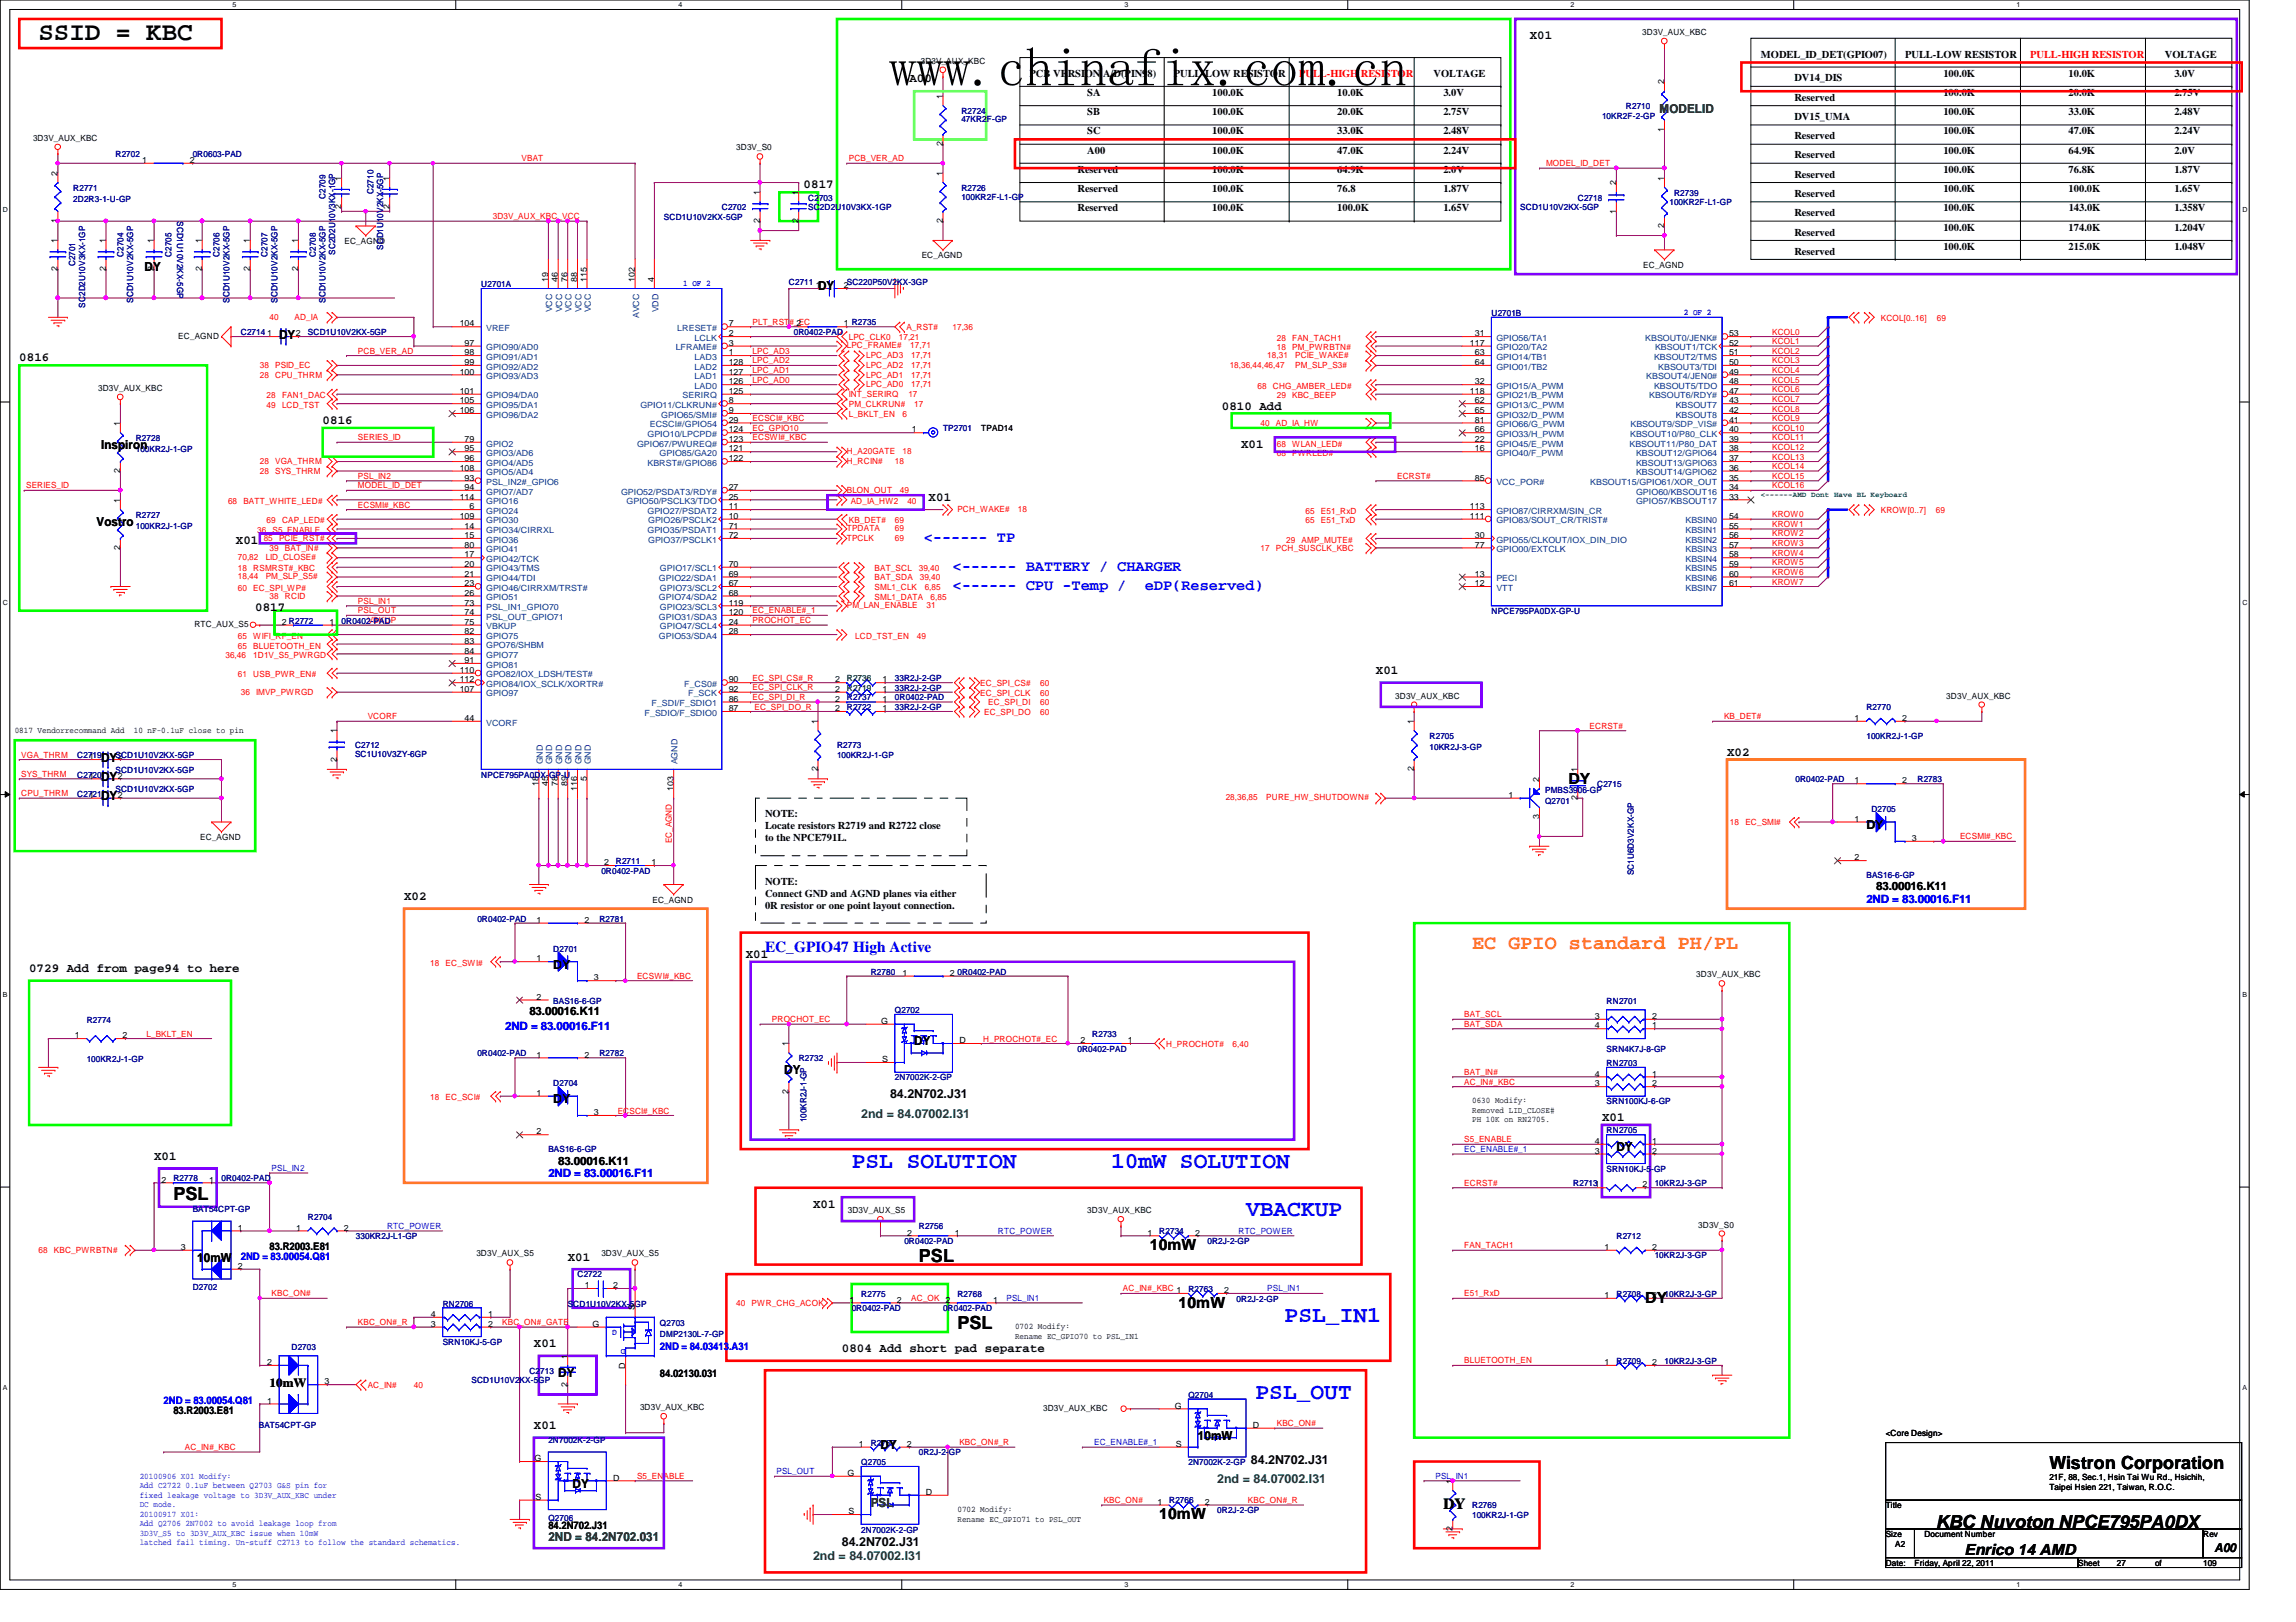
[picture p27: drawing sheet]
<svg xmlns="http://www.w3.org/2000/svg" width="297mm" height="210mm" viewBox="0 0 297 210" stroke-linecap="round" stroke-linejoin="round" font-family="sans-serif">
<defs><g id="words">
<text font-size="7.1" x="115" y="11.1">www.chinafix.com.cn</text>
<text font-size="3.3" x="5" y="5.2">SSID = KBC</text>
<g font-size="3" fill="#00f">
<text x="110.2" y="151.2">PSL SOLUTION</text>
<text x="143.8" y="151.2">10mW SOLUTION</text>
<text x="161.2" y="157.4">VBACKUP</text>
<text x="166.2" y="171.1">PSL_IN1</text>
<text x="162.4" y="181.1">PSL_OUT</text>
</g>
<text font-size="2.6" fill="#ff8000" x="190.5" y="122.8">EC GPIO standard PH/PL</text>
<g font-size="2.3">
<text x="22.4" y="155.2">PSL</text>
<text x="118.9" y="163.3">PSL</text>
<text x="123.9" y="172">PSL</text>
<text x="265.1" y="190.1">Wistron Corporation</text>
<text x="250.4" y="197.8">KBC Nuvoton NPCE795PA0DX</text>
</g>
<g font-size="2" fill="#00f">
<text x="119.5" y="70.1">&lt;------ TP</text>
<text x="123.2" y="76.3">&lt;------ CPU -Temp /</text>
<text x="123.2" y="73.8">&lt;------ BATTERY / CHARGER</text>
<text x="148.1" y="76.3">eDP(Reserved)</text>
<text x="99" y="123.1">EC_GPIO47 High Active</text>
</g>
<g font-size="2">
<text x="202.9" y="101.4">DY</text>
<text x="148.8" y="161.8">10mW</text>
<text x="152.5" y="169.2">10mW</text>
<text x="212.8" y="168.6">DY</text>
<text x="150" y="196.6">10mW</text>
<text x="186.7" y="195.3">DY</text>
<text x="254.2" y="201.2">Enrico 14 AMD</text>
</g>
<g font-size="1.6">
<text x="197.9" y="5.1">X01</text>
<text x="117.6" y="10.7">A00</text>
<text x="104" y="24.4">0817</text>
<text x="18.7" y="35.1">DY</text>
<text x="105.8" y="37.6">DY</text>
<text x="2.5" y="46.8">0816</text>
<text x="36.1" y="43.8">DY</text>
<text x="158.1" y="53">0810 Add</text>
<text x="13.1" y="58.1">Inspiron</text>
<text x="41.7" y="54.9">0816</text>
<text x="160.6" y="58">X01</text>
<text x="120.1" y="64.8">X01</text>
<text x="12.5" y="68.1">Vostro</text>
<text x="30.5" y="70.4">X01</text>
<text x="33" y="79.1">0817</text>
<text x="178" y="87.2">X01</text>
<text x="13.1" y="101.1">DY</text>
<text x="13.1" y="98.6">DY</text>
<text x="223.4" y="97.8">X02</text>
<text x="13.1" y="103.5">DY</text>
<text x="241.5" y="107.3">DY</text>
<text x="52.3" y="116.5">X02</text>
<text x="3.8" y="125.8">0729 Add from page94 to here</text>
<text x="71.6" y="125.3">DY</text>
<text x="96.5" y="124">X01</text>
<text x="118.3" y="135.3">DY</text>
<text x="71.6" y="142.8">DY</text>
<text x="101.5" y="139">DY</text>
<text x="115.1" y="142.2">84.2N702.J31</text>
<text x="207.3" y="145.1">X01</text>
<text x="209.1" y="149">DY</text>
<text x="19.9" y="150.1">X01</text>
<text x="105.2" y="156.3">X01</text>
<text x="25.5" y="163.3">10mW</text>
<text x="73.4" y="163.2">X01</text>
<text x="34.9" y="179.5">10mW</text>
<text x="69.1" y="174.3">X01</text>
<text x="72.2" y="178.2">DY</text>
<text x="108.9" y="175">0804 Add short pad separate</text>
<text x="69.1" y="184.9">X01</text>
<text x="113.9" y="187.6">DY</text>
<text x="155" y="186.4">10mW</text>
<text x="161.8" y="189.4">84.2N702.J31</text>
<text x="74.1" y="192.6">DY</text>
<text x="108.9" y="200">84.2N702.J31</text>
<text x="286.5" y="200.8">A00</text>
</g>
<g font-size="1.6" fill="#008000">
<text x="214.7" y="14.6">MODELID</text>
<text x="111.4" y="144.7">2nd = 84.07002.I31</text>
<text x="157.5" y="191.9">2nd = 84.07002.I31</text>
<text x="112.6" y="195">PSL</text>
<text x="70.9" y="199.4">2ND = 84.2N702.031</text>
<text x="105.2" y="201.9">2nd = 84.07002.I31</text>
</g>
<g font-size="1.5" fill="#00f">
<text x="241.5" y="116.8">2ND = 83.00016.F11</text>
<text x="65.4" y="133.3">2ND = 83.00016.F11</text>
<text x="70.9" y="152.3">2ND = 83.00016.F11</text>
</g>
<g font-size="1.5">
<text x="242.7" y="115.2">83.00016.K11</text>
<text x="68.5" y="131.4">83.00016.K11</text>
<text x="72.2" y="150.7">83.00016.K11</text>
</g>
<g font-size="1.4">
<text x="133.2" y="9.9">PCB VERSION A/D(PIN98)</text>
<text x="151.8" y="9.9">PULL-LOW RESISTOR</text>
<text x="185.5" y="9.9">VOLTAGE</text>
<text x="227.8" y="7.5">MODEL_ID_DET(GPIO07)</text>
<text x="232.2" y="10.5">DV14_DIS</text>
<text x="246.5" y="7.5">PULL-LOW RESISTOR</text>
<text x="251.4" y="9.9">100.0K</text>
<text x="267.6" y="9.9">10.0K</text>
<text x="280.1" y="7.5">VOLTAGE</text>
<text x="281.3" y="9.9">3.0V</text>
<text x="140.7" y="12.4">SA</text>
<text x="140.7" y="14.9">SB</text>
<text x="140.7" y="17.4">SC</text>
<text x="156.8" y="14.9">100.0K</text>
<text x="156.8" y="17.4">100.0K</text>
<text x="156.8" y="12.4">100.0K</text>
<text x="173" y="12.4">10.0K</text>
<text x="173" y="14.9">20.0K</text>
<text x="173" y="17.4">33.0K</text>
<text x="186.7" y="14.9">2.75V</text>
<text x="186.7" y="12.4">3.0V</text>
<text x="186.7" y="17.4">2.48V</text>
<text x="232.2" y="13">Reserved</text>
<text x="232.2" y="15.5">DV15_UMA</text>
<text x="251.4" y="12.4">100.0K</text>
<text x="251.4" y="17.4">100.0K</text>
<text x="251.4" y="14.9">100.0K</text>
<text x="267.6" y="14.9">33.0K</text>
<text x="267.6" y="17.4">47.0K</text>
<text x="267.6" y="12.4">20.0K</text>
<text x="281.3" y="12.4">2.75V</text>
<text x="281.3" y="14.9">2.48V</text>
<text x="281.3" y="17.4">2.24V</text>
<text x="139.4" y="22.4">Reserved</text>
<text x="140.7" y="19.9">A00</text>
<text x="156.8" y="19.9">100.0K</text>
<text x="156.8" y="22.4">100.0K</text>
<text x="173" y="19.9">47.0K</text>
<text x="173" y="22.4">64.9K</text>
<text x="186.7" y="19.9">2.24V</text>
<text x="186.7" y="22.4">2.0V</text>
<text x="232.2" y="18">Reserved</text>
<text x="232.2" y="20.5">Reserved</text>
<text x="232.2" y="23">Reserved</text>
<text x="251.4" y="22.4">100.0K</text>
<text x="251.4" y="19.9">100.0K</text>
<text x="267.6" y="22.4">76.8K</text>
<text x="267.6" y="19.9">64.9K</text>
<text x="281.3" y="22.4">1.87V</text>
<text x="281.3" y="19.9">2.0V</text>
<text x="139.4" y="24.8">Reserved</text>
<text x="139.4" y="27.3">Reserved</text>
<text x="156.8" y="24.8">100.0K</text>
<text x="156.8" y="27.3">100.0K</text>
<text x="173" y="24.8">76.8</text>
<text x="173" y="27.3">100.0K</text>
<text x="186.7" y="27.3">1.65V</text>
<text x="186.7" y="24.8">1.87V</text>
<text x="232.2" y="25.5">Reserved</text>
<text x="232.2" y="28">Reserved</text>
<text x="251.4" y="29.8">100.0K</text>
<text x="251.4" y="24.8">100.0K</text>
<text x="251.4" y="27.3">100.0K</text>
<text x="267.6" y="29.8">174.0K</text>
<text x="267.6" y="24.8">100.0K</text>
<text x="267.6" y="27.3">143.0K</text>
<text x="281.3" y="29.8">1.204V</text>
<text x="281.3" y="27.3">1.358V</text>
<text x="281.3" y="24.8">1.65V</text>
<text x="232.2" y="32.9">Reserved</text>
<text x="232.2" y="30.5">Reserved</text>
<text x="251.4" y="32.3">100.0K</text>
<text x="267.6" y="32.3">215.0K</text>
<text x="281.3" y="32.3">1.048V</text>
<text x="99" y="105.7">NOTE:</text>
<text x="99" y="107.3">Locate resistors R2719 and R2722 close</text>
<text x="99" y="108.9">to the NPCE791L.</text>
<text x="99" y="114.5">NOTE:</text>
<text x="99" y="116">Connect GND and AGND planes via either</text>
<text x="99" y="117.6">0R resistor or one point layout connection.</text>
<text x="34.9" y="161.8">83.R2003.E81</text>
<text x="85.4" y="178.2">84.02130.031</text>
<text x="22.4" y="183">83.R2003.E81</text>
<text x="70.9" y="197.9">84.2N702.J31</text>
</g>
<g font-size="1.4" fill="#f00">
<text x="168.1" y="9.9">PULL-HIGH RESISTOR</text>
<text x="262.6" y="7.5">PULL-HIGH RESISTOR</text>
</g>
<g font-size="1.4" fill="#00f">
<text x="31.2" y="163.1">2ND = 83.00054.Q81</text>
<text x="85.4" y="174.8">2ND = 84.03413.A31</text>
<text x="21.2" y="181.7">2ND = 83.00054.Q81</text>
</g>
<g font-size="1.1">
<text x="212.5" y="4.5">3D3V_AUX_KBC</text>
<text x="119.1" y="8.3">3D3V_AUX_KBC</text>
<text x="215.3" y="10.9" transform="rotate(-90 215.3 10.9)">2</text>
<text x="122" y="12.8" transform="rotate(-90 122 12.8)">1</text>
<text x="215.3" y="17.1" transform="rotate(-90 215.3 17.1)">1</text>
<text x="4.3" y="18.2">3D3V_AUX_KBC</text>
<text x="7.4" y="22.7" transform="rotate(-90 7.4 22.7)">2</text>
<text x="18.4" y="21.1">1</text>
<text x="24.6" y="21.1">2</text>
<text x="44.2" y="23.4" transform="rotate(-90 44.2 23.4)">1</text>
<text x="50.4" y="23.4" transform="rotate(-90 50.4 23.4)">1</text>
<text x="95.2" y="19.5">3D3V_S0</text>
<text x="122" y="22.7" transform="rotate(-90 122 22.7)">1</text>
<text x="122" y="18.9" transform="rotate(-90 122 18.9)">2</text>
<text x="215.3" y="23.4" transform="rotate(-90 215.3 23.4)">1</text>
<text x="7.4" y="28.9" transform="rotate(-90 7.4 28.9)">1</text>
<text x="44.2" y="27" transform="rotate(-90 44.2 27)">2</text>
<text x="50.4" y="27" transform="rotate(-90 50.4 27)">2</text>
<text x="98.3" y="28.9" transform="rotate(-90 98.3 28.9)">2</text>
<text x="98.3" y="25.2" transform="rotate(-90 98.3 25.2)">1</text>
<text x="103.3" y="28.9" transform="rotate(-90 103.3 28.9)">2</text>
<text x="103.3" y="25.2" transform="rotate(-90 103.3 25.2)">1</text>
<text x="122" y="28.9" transform="rotate(-90 122 28.9)">2</text>
<text x="209.1" y="27.6" transform="rotate(-90 209.1 27.6)">1</text>
<text x="209.1" y="24" transform="rotate(-90 209.1 24)">2</text>
<text x="215.3" y="29.5" transform="rotate(-90 215.3 29.5)">2</text>
<text x="7.4" y="35.1" transform="rotate(-90 7.4 35.1)">2</text>
<text x="7.4" y="31.5" transform="rotate(-90 7.4 31.5)">1</text>
<text x="13.7" y="35.1" transform="rotate(-90 13.7 35.1)">2</text>
<text x="13.7" y="31.5" transform="rotate(-90 13.7 31.5)">1</text>
<text x="19.9" y="35.1" transform="rotate(-90 19.9 35.1)">2</text>
<text x="19.9" y="31.5" transform="rotate(-90 19.9 31.5)">1</text>
<text x="26.1" y="35.1" transform="rotate(-90 26.1 35.1)">2</text>
<text x="26.1" y="31.5" transform="rotate(-90 26.1 31.5)">1</text>
<text x="32.3" y="35.1" transform="rotate(-90 32.3 35.1)">2</text>
<text x="32.3" y="31.5" transform="rotate(-90 32.3 31.5)">1</text>
<text x="38.6" y="35.1" transform="rotate(-90 38.6 35.1)">2</text>
<text x="38.6" y="31.5" transform="rotate(-90 38.6 31.5)">1</text>
<text x="44.6" y="31.5">EC_AGND</text>
<text x="119.2" y="33.4">EC_AGND</text>
<text x="212.6" y="34.6">EC_AGND</text>
<text x="70.9" y="36.4" transform="rotate(-90 70.9 36.4)">19</text>
<text x="72.2" y="36.4" transform="rotate(-90 72.2 36.4)">46</text>
<text x="73.4" y="36.4" transform="rotate(-90 73.4 36.4)">76</text>
<text x="74.7" y="36.4" transform="rotate(-90 74.7 36.4)">88</text>
<text x="75.9" y="36.4" transform="rotate(-90 75.9 36.4)">115</text>
<text x="82.1" y="36.4" transform="rotate(-90 82.1 36.4)">102</text>
<text x="84.6" y="36.4" transform="rotate(-90 84.6 36.4)">4</text>
<text x="105.5" y="37.3">1</text>
<text x="109.2" y="37.3">2</text>
<text x="23.1" y="43.9">EC_AGND</text>
<text x="34.6" y="43.5">1</text>
<text x="38.3" y="43.5">2</text>
<text x="59.5" y="42.2">104</text>
<text x="60.1" y="44.7">97</text>
<text x="60.1" y="46">98</text>
<text x="60.1" y="47.2">99</text>
<text x="94.3" y="46">1</text>
<text x="94.3" y="47.2">128</text>
<text x="94.3" y="44.7">3</text>
<text x="94.3" y="43.5">2</text>
<text x="94.3" y="42.2">7</text>
<text x="103" y="42.2">2</text>
<text x="109.2" y="42.2">1 R2735</text>
<text x="190.2" y="44.7">117</text>
<text x="190.8" y="43.5">31</text>
<text x="190.8" y="46">63</text>
<text x="190.8" y="47.2">64</text>
<text x="223.7" y="43.5">53</text>
<text x="223.7" y="44.7">52</text>
<text x="223.7" y="46">51</text>
<text x="223.7" y="47.2">50</text>
<text x="12.7" y="50.6">3D3V_AUX_KBC</text>
<text x="59.5" y="48.5">100</text>
<text x="59.5" y="51">101</text>
<text x="59.5" y="52.2">105</text>
<text x="59.5" y="53.5">106</text>
<text x="94.3" y="52.2">8</text>
<text x="94.3" y="48.5">127</text>
<text x="94.3" y="49.7">126</text>
<text x="94.3" y="51">125</text>
<text x="94.3" y="53.5">9</text>
<text x="190.2" y="51">118</text>
<text x="190.8" y="49.7">32</text>
<text x="190.8" y="52.2">62</text>
<text x="190.8" y="53.5">65</text>
<text x="223.7" y="48.5">49</text>
<text x="223.7" y="49.7">48</text>
<text x="223.7" y="51">47</text>
<text x="223.7" y="52.2">43</text>
<text x="223.7" y="53.5">42</text>
<text x="15.5" y="55.1" transform="rotate(-90 15.5 55.1)">1</text>
<text x="60.1" y="57.2">79</text>
<text x="60.1" y="58.4">95</text>
<text x="60.1" y="59.7">96</text>
<text x="94.3" y="58.4">121</text>
<text x="94.3" y="59.7">122</text>
<text x="94.3" y="54.7">29</text>
<text x="94.3" y="56">124</text>
<text x="94.3" y="57.2">123</text>
<text x="118" y="56">1</text>
<text x="127" y="55.8">TPAD14</text>
<text x="190.8" y="54.7">81</text>
<text x="190.8" y="56">66</text>
<text x="190.8" y="57.2">22</text>
<text x="190.8" y="58.4">16</text>
<text x="223.7" y="54.7">41</text>
<text x="223.7" y="56">40</text>
<text x="223.7" y="57.2">39</text>
<text x="223.7" y="58.4">38</text>
<text x="223.7" y="59.7">37</text>
<text x="15.5" y="65.1" transform="rotate(-90 15.5 65.1)">1</text>
<text x="15.5" y="61.3" transform="rotate(-90 15.5 61.3)">2</text>
<text x="59.5" y="60.9">108</text>
<text x="59.5" y="64.6">114</text>
<text x="60.1" y="62.2">93</text>
<text x="60.1" y="63.4">94</text>
<text x="60.7" y="65.9">6</text>
<text x="94.3" y="65.9">11</text>
<text x="94.3" y="64.6">25</text>
<text x="94.3" y="63.4">27</text>
<text x="190.2" y="65.9">113</text>
<text x="190.8" y="62.2">85</text>
<text x="223.7" y="60.9">36</text>
<text x="223.7" y="62.2">35</text>
<text x="223.7" y="63.4">34</text>
<text x="223.7" y="64.6">33</text>
<text x="15.5" y="71.2" transform="rotate(-90 15.5 71.2)">2</text>
<text x="59.5" y="67.1">109</text>
<text x="60.1" y="68.4">14</text>
<text x="60.1" y="70.9">80</text>
<text x="60.1" y="69.6">15</text>
<text x="94.3" y="69.6">72</text>
<text x="94.3" y="67.1">10</text>
<text x="94.3" y="68.4">71</text>
<text x="190.2" y="67.1">111</text>
<text x="190.8" y="70.9">77</text>
<text x="190.8" y="69.6">30</text>
<text x="223.7" y="67.1">54</text>
<text x="223.7" y="68.4">55</text>
<text x="223.7" y="69.6">56</text>
<text x="223.7" y="70.9">57</text>
<text x="60.1" y="72.1">17</text>
<text x="60.1" y="73.4">20</text>
<text x="60.1" y="74.6">21</text>
<text x="60.1" y="75.9">23</text>
<text x="60.1" y="77.1">26</text>
<text x="94.3" y="73.4">70</text>
<text x="94.3" y="75.9">67</text>
<text x="94.3" y="74.6">69</text>
<text x="94.3" y="77.1">68</text>
<text x="190.8" y="74.6">13</text>
<text x="190.8" y="75.9">12</text>
<text x="223.7" y="72.1">58</text>
<text x="223.7" y="73.4">59</text>
<text x="223.7" y="74.6">60</text>
<text x="223.7" y="75.9">61</text>
<text x="25.1" y="81.2">RTC_AUX_S5</text>
<text x="36.4" y="80.9">2 R2772</text>
<text x="42.6" y="80.9">1</text>
<text x="60.1" y="78.4">73</text>
<text x="60.1" y="79.6">74</text>
<text x="60.1" y="80.9">75</text>
<text x="60.1" y="82.1">82</text>
<text x="60.1" y="83.3">83</text>
<text x="94.3" y="78.4">119</text>
<text x="94.3" y="79.6">120</text>
<text x="94.3" y="80.9">24</text>
<text x="94.3" y="82.1">28</text>
<text x="59.5" y="87.1">110</text>
<text x="59.5" y="88.3">112</text>
<text x="59.5" y="89.5">107</text>
<text x="60.1" y="84.6">84</text>
<text x="60.1" y="85.8">91</text>
<text x="94.3" y="89.5">92</text>
<text x="94.3" y="88.3">90</text>
<text x="108" y="89.5">2</text>
<text x="108" y="88.3">2</text>
<text x="114.2" y="89.5">1</text>
<text x="114.2" y="88.3">1</text>
<text x="1.9" y="94.9">0817 Vendorrecommand Add</text>
<text x="17.3" y="94.9">10 nF-0.1uF close to pin</text>
<text x="43.6" y="94.9" transform="rotate(-90 43.6 94.9)">1</text>
<text x="60.1" y="93.3">44</text>
<text x="94.3" y="90.8">86</text>
<text x="94.3" y="92">87</text>
<text x="105.8" y="93.7" transform="rotate(-90 105.8 93.7)">1</text>
<text x="108" y="90.8">2</text>
<text x="108" y="92">2</text>
<text x="114.2" y="90.8">1</text>
<text x="114.2" y="92">1</text>
<text x="180.5" y="90.4">3D3V_AUX_KBC</text>
<text x="182.9" y="93.7" transform="rotate(-90 182.9 93.7)">1</text>
<text x="239.9" y="93.3">1</text>
<text x="246.1" y="93.3">2</text>
<text x="251.8" y="90.4">3D3V_AUX_KBC</text>
<text x="11.6" y="100.8">1</text>
<text x="11.6" y="98.3">1</text>
<text x="15.2" y="100.8">2</text>
<text x="15.2" y="98.3">2</text>
<text x="43.6" y="98.6" transform="rotate(-90 43.6 98.6)">2</text>
<text x="69.7" y="101.7" transform="rotate(-90 69.7 101.7)">18</text>
<text x="70.9" y="101.7" transform="rotate(-90 70.9 101.7)">45</text>
<text x="72.2" y="101.7" transform="rotate(-90 72.2 101.7)">78</text>
<text x="73.4" y="101.7" transform="rotate(-90 73.4 101.7)">89</text>
<text x="75.9" y="101.1" transform="rotate(-90 75.9 101.1)">5</text>
<text x="105.8" y="99.8" transform="rotate(-90 105.8 99.8)">2</text>
<text x="182.9" y="99.8" transform="rotate(-90 182.9 99.8)">2</text>
<text x="199.1" y="101.1" transform="rotate(-90 199.1 101.1)">2</text>
<text x="204.1" y="99.9" transform="rotate(-90 204.1 99.9)">1</text>
<text x="239.9" y="101.4">1</text>
<text x="246.1" y="101.4">2</text>
<text x="11.6" y="103.3">1</text>
<text x="15.2" y="103.3">2</text>
<text x="74.7" y="102.4" transform="rotate(-90 74.7 102.4)">116</text>
<text x="87.1" y="102.4" transform="rotate(-90 87.1 102.4)">103</text>
<text x="195.2" y="103.3">1</text>
<text x="199.1" y="106" transform="rotate(-90 199.1 106)">3</text>
<text x="204.1" y="103.5" transform="rotate(-90 204.1 103.5)">2</text>
<text x="239.9" y="106.3">1</text>
<text x="25.9" y="108.7">EC_AGND</text>
<text x="78.1" y="112">2</text>
<text x="84.3" y="112">1</text>
<text x="239.9" y="111.3">2</text>
<text x="247.4" y="108.8">3</text>
<text x="69.4" y="119.4">1</text>
<text x="75.6" y="119.4">2</text>
<text x="84.4" y="116.8">EC_AGND</text>
<text x="69.4" y="124.4">1</text>
<text x="69.4" y="129.4">2</text>
<text x="76.8" y="126.9">3</text>
<text x="116.8" y="126.3">1</text>
<text x="122.9" y="126.3">2</text>
<text x="206.3" y="131.9">3</text>
<text x="213.7" y="131.9">2</text>
<text x="219.5" y="126.5">3D3V_AUX_KBC</text>
<text x="9.7" y="134.4">1</text>
<text x="15.8" y="134.4">2</text>
<text x="69.4" y="136.9">1</text>
<text x="75.6" y="136.9">2</text>
<text x="102" y="135.4" transform="rotate(-90 102 135.4)">1</text>
<text x="114" y="132.5">G</text>
<text x="114.1" y="137.5">S</text>
<text x="124.1" y="135">D</text>
<text x="139.8" y="135">2</text>
<text x="145.9" y="135">1</text>
<text x="206.3" y="133.1">4</text>
<text x="213.7" y="133.1">1</text>
<text x="69.4" y="141.8">1</text>
<text x="102" y="141.5" transform="rotate(-90 102 141.5)">2</text>
<text x="190.5" y="142.8">0630 Modify:</text>
<text x="206.3" y="140.6">3</text>
<text x="206.3" y="139.3">4</text>
<text x="213.7" y="139.3">1</text>
<text x="213.7" y="140.6">2</text>
<text x="69.4" y="146.8">2</text>
<text x="76.8" y="144.3">3</text>
<text x="190.5" y="144">Removed LID_CLOSE#</text>
<text x="190.5" y="145.2">PH 10K on RN2705.</text>
<text x="206.3" y="149.3">3</text>
<text x="206.3" y="148">4</text>
<text x="213.7" y="148">1</text>
<text x="213.7" y="149.3">2</text>
<text x="20.9" y="153">2</text>
<text x="27" y="153">1</text>
<text x="212.5" y="153.7">2</text>
<text x="23.4" y="161.8">3</text>
<text x="30.8" y="159.3">1</text>
<text x="38.3" y="159.3">1</text>
<text x="44.5" y="159.3">2</text>
<text x="109.7" y="157">3D3V_AUX_S5</text>
<text x="117.3" y="159.9">2</text>
<text x="123.5" y="159.9">1</text>
<text x="140.7" y="157">3D3V_AUX_KBC</text>
<text x="148.5" y="159.9">1</text>
<text x="154.6" y="159.9">2</text>
<text x="207.6" y="161.8">1</text>
<text x="213.7" y="161.8">2</text>
<text x="219.7" y="158.9">3D3V_S0</text>
<text x="30.8" y="164.2">2</text>
<text x="61.6" y="162.6">3D3V_AUX_S5</text>
<text x="75.6" y="166.7">1</text>
<text x="77.8" y="162.6">3D3V_AUX_S5</text>
<text x="79.3" y="166.7">2</text>
<text x="158.4" y="167.3">2</text>
<text x="207.6" y="168">1</text>
<text x="213.7" y="168">2</text>
<text x="55.7" y="171.7">3</text>
<text x="55.7" y="170.4">4</text>
<text x="63.2" y="170.4">1</text>
<text x="63.2" y="171.7">2</text>
<text x="76.7" y="171.7">G</text>
<text x="82.1" y="169.6" transform="rotate(-90 82.1 169.6)">S</text>
<text x="109.9" y="168.6">1</text>
<text x="116" y="168.6">2</text>
<text x="122.3" y="168.6">2</text>
<text x="128.5" y="168.6">1</text>
<text x="131.3" y="172">0702 Modify:</text>
<text x="131.3" y="173.3">Rename EC_GPIO70 to PSL_IN1</text>
<text x="34.6" y="176.7">2</text>
<text x="42" y="179.2">3</text>
<text x="73.4" y="179.5" transform="rotate(-90 73.4 179.5)">2</text>
<text x="73.4" y="175.8" transform="rotate(-90 73.4 175.8)">1</text>
<text x="80.9" y="177.2" transform="rotate(-90 80.9 177.2)">D</text>
<text x="207.6" y="176.7">1</text>
<text x="213.7" y="176.7">2</text>
<text x="34.6" y="181.7">1</text>
<text x="82.8" y="182.5">3D3V_AUX_KBC</text>
<text x="135" y="182.6">3D3V_AUX_KBC</text>
<text x="152" y="182.3">G</text>
<text x="162.1" y="184.8">D</text>
<text x="244" y="185.9">&lt;Core Design&gt;</text>
<text x="69.2" y="189.1">G</text>
<text x="79.3" y="191.6">D</text>
<text x="109.6" y="191">G</text>
<text x="111.1" y="187.2">1</text>
<text x="117.3" y="187.2">2</text>
<text x="152.1" y="187.2">S</text>
<text x="265.1" y="191.5">21F, 88, Sec.1, Hsin Tai Wu Rd., Hsichih,</text>
<text x="69.3" y="194.1">S</text>
<text x="109.8" y="196">S</text>
<text x="119.8" y="193.5">D</text>
<text x="123.9" y="195.7">0702 Modify:</text>
<text x="123.9" y="196.9">Rename EC_GPIO71 to PSL_OUT</text>
<text x="149.7" y="194.7">1</text>
<text x="155.9" y="194.7">2</text>
<text x="187.9" y="192" transform="rotate(-90 187.9 192)">1</text>
<text x="244" y="195.2">Title</text>
<text x="265.1" y="192.8">Taipei Hsien 221, Taiwan, R.O.C.</text>
<text x="187.9" y="198.2" transform="rotate(-90 187.9 198.2)">2</text>
<text x="244" y="198.9">Size</text>
<text x="244" y="202.6">Date:</text>
<text x="245.2" y="200.2">A2</text>
<text x="247.7" y="202.6">Friday, April 22, 2011</text>
<text x="249" y="198.9">Document Number</text>
<text x="268.9" y="202.6">Sheet</text>
<text x="273.9" y="202.6">27</text>
<text x="278.8" y="202.6">of</text>
<text x="285" y="198.9">Rev</text>
<text x="285" y="202.6">109</text>
</g>
<g font-size="1.1" fill="#000080">
<text x="124.4" y="14.7">R2724</text>
<text x="124.4" y="15.8">47KR2F-GP</text>
<text x="207.3" y="15.4">10KR2F-2-GP</text>
<text x="210.4" y="14.1">R2710</text>
<text x="14.9" y="20.3">R2702</text>
<text x="24.9" y="20.3">0R0603-PAD</text>
<text x="9.5" y="24.7">R2771</text>
<text x="9.5" y="26.2">2D2R3-1-U-GP</text>
<text x="22.9" y="28.6" transform="rotate(90 22.9 28.6)">SCD1U10V2KX-5GP</text>
<text x="42.1" y="25.7" transform="rotate(-90 42.1 25.7)">C2709</text>
<text x="48.3" y="25.1" transform="rotate(-90 48.3 25.1)">C2710</text>
<text x="85.9" y="28.4">SCD1U10V2KX-5GP</text>
<text x="93.4" y="27.2">C2702</text>
<text x="104.6" y="26">C2703</text>
<text x="104.6" y="27.2">SC2D2U10V3KX-1GP</text>
<text x="124.4" y="24.7">R2726</text>
<text x="124.4" y="25.8">100KR2F-L1-GP</text>
<text x="196.7" y="27.2">SCD1U10V2KX-5GP</text>
<text x="204.1" y="26">C2718</text>
<text x="216" y="26.5">100KR2F-L1-GP</text>
<text x="216.6" y="25.3">R2739</text>
<text x="9.7" y="34.5" transform="rotate(-90 9.7 34.5)">C2701</text>
<text x="16" y="33.2" transform="rotate(-90 16 33.2)">C2704</text>
<text x="22.2" y="33.2" transform="rotate(-90 22.2 33.2)">C2705</text>
<text x="28.4" y="33.2" transform="rotate(-90 28.4 33.2)">C2706</text>
<text x="34.6" y="33.2" transform="rotate(-90 34.6 33.2)">C2707</text>
<text x="40.8" y="33.2" transform="rotate(-90 40.8 33.2)">C2708</text>
<text x="43.3" y="33" transform="rotate(-90 43.3 33)">SC2D2U10V3KX-1GP</text>
<text x="49.6" y="32.3" transform="rotate(-90 49.6 32.3)">SCD1U10V2KX-5GP</text>
<text x="11" y="39.8" transform="rotate(-90 11 39.8)">SC2D2U10V3KX-1GP</text>
<text x="17.2" y="39.2" transform="rotate(-90 17.2 39.2)">SCD1U10V2KX-5GP</text>
<text x="29.7" y="39.2" transform="rotate(-90 29.7 39.2)">SCD1U10V2KX-5GP</text>
<text x="35.9" y="39.2" transform="rotate(-90 35.9 39.2)">SCD1U10V2KX-5GP</text>
<text x="42.1" y="39.2" transform="rotate(-90 42.1 39.2)">SCD1U10V2KX-5GP</text>
<text x="62.3" y="37.1">U2701A</text>
<text x="102.1" y="36.9">C2711</text>
<text x="109.6" y="36.9">SC220P50V2KX-3GP</text>
<text x="193" y="40.9">U2701B</text>
<text x="31.2" y="43.3">C2714</text>
<text x="39.8" y="43.3">SCD1U10V2KX-5GP</text>
<text x="102.7" y="43.3">0R0402-PAD</text>
<text x="17.6" y="57.1">R2728</text>
<text x="17.6" y="58.5">100KR2J-1-GP</text>
<text x="122" y="55.8">TP2701</text>
<text x="17.6" y="67">R2727</text>
<text x="17.6" y="68.5">100KR2J-1-GP</text>
<text x="44.2" y="80.7">0R0402-PAD</text>
<text x="193" y="79.5">NPCE795PA0DX-GP-U</text>
<text x="115.8" y="89.4">33R2J-2-GP</text>
<text x="115.8" y="88.2">33R2J-2-GP</text>
<text x="109.6" y="90.6">R2737</text>
<text x="109.6" y="91.9">R2722</text>
<text x="115.8" y="90.6">0R0402-PAD</text>
<text x="115.8" y="91.9">33R2J-2-GP</text>
<text x="185" y="95.6">R2705</text>
<text x="241.5" y="91.9">R2770</text>
<text x="241.5" y="95.6">100KR2J-1-GP</text>
<text x="10" y="100.6">C2720</text>
<text x="10" y="98.1">C2719</text>
<text x="14.9" y="100">SCD1U10V2KX-5GP</text>
<text x="14.9" y="98.1">SCD1U10V2KX-5GP</text>
<text x="45.9" y="96.9">C2712</text>
<text x="45.9" y="98">SC1U10V3ZY-6GP</text>
<text x="62.3" y="100.6">NPCE795PA0DX-GP-U</text>
<text x="108.3" y="96.9">R2773</text>
<text x="108.3" y="98.1">100KR2J-1-GP</text>
<text x="185" y="97.1">10KR2J-3-GP</text>
<text x="206.6" y="101.9">C2715</text>
<text x="232.3" y="101.2">0R0402-PAD</text>
<text x="248.1" y="101.2">R2783</text>
<text x="10" y="103.1">C2721</text>
<text x="14.9" y="102.5">SCD1U10V2KX-5GP</text>
<text x="199.9" y="104.1">Q2701</text>
<text x="199.9" y="102.6">PMBS3906-GP</text>
<text x="242.1" y="105.1">D2705</text>
<text x="77.8" y="113.1">0R0402-PAD</text>
<text x="79.7" y="111.8">R2711</text>
<text x="211.4" y="113.2" transform="rotate(-90 211.4 113.2)">SC1U6D3V2KX-GP</text>
<text x="241.5" y="113.7">BAS16-6-GP</text>
<text x="61.8" y="119.3">0R0402-PAD</text>
<text x="77.6" y="119.3">R2781</text>
<text x="71.6" y="123.1">D2701</text>
<text x="71.6" y="129.9">BAS16-6-GP</text>
<text x="112.6" y="126.1">R2780</text>
<text x="115.8" y="131.1">Q2702</text>
<text x="123.9" y="126.1">0R0402-PAD</text>
<text x="207.9" y="129.9">RN2701</text>
<text x="11.2" y="132.3">R2774</text>
<text x="11.2" y="137.5">100KR2J-1-GP</text>
<text x="61.8" y="136.7">0R0402-PAD</text>
<text x="77.6" y="136.7">R2782</text>
<text x="103.3" y="137.3">R2732</text>
<text x="139.4" y="136.1">0R0402-PAD</text>
<text x="141.3" y="134.2">R2733</text>
<text x="207.9" y="138">RN2703</text>
<text x="207.9" y="136.2">SRN4K7J-8-GP</text>
<text x="71.6" y="140.5">D2704</text>
<text x="115.8" y="139.8">2N7002K-2-GP</text>
<text x="207.9" y="142.9">SRN100KJ-6-GP</text>
<text x="70.9" y="149.1">BAS16-6-GP</text>
<text x="104.3" y="145.2" transform="rotate(-90 104.3 145.2)">100KR2J-1-GP</text>
<text x="207.9" y="146.6">RN2705</text>
<text x="22.4" y="152.9">R2778</text>
<text x="28.7" y="152.9">0R0402-PAD</text>
<text x="203.5" y="153.5">R27131</text>
<text x="207.9" y="151.6">SRN10KJ-5-GP</text>
<text x="214.1" y="153.5">10KR2J-3-GP</text>
<text x="24.9" y="156.8">BAT54CPT-GP</text>
<text x="39.8" y="157.9">R2704</text>
<text x="46.1" y="160.4">330KR2J-L1-GP</text>
<text x="117" y="161">0R0402-PAD</text>
<text x="118.9" y="159.1">R2756</text>
<text x="150" y="159.7">R2734</text>
<text x="156.2" y="161">0R2J-2-GP</text>
<text x="209.1" y="160.4">R2712</text>
<text x="24.9" y="167">D2702</text>
<text x="74.7" y="165.3">C2722</text>
<text x="111.4" y="167.8">R2775</text>
<text x="123.9" y="167.8">R2768</text>
<text x="153.8" y="167.2">R2763</text>
<text x="209.1" y="167.8">R2708</text>
<text x="214.1" y="162.9">10KR2J-3-GP</text>
<text x="215.3" y="167.8">10KR2J-3-GP</text>
<text x="57.3" y="169.1">RN2706</text>
<text x="73.4" y="169.1">SCD1U10V2KX-5GP</text>
<text x="85.4" y="171.5">Q2703</text>
<text x="85.4" y="173.1">DMP2130L-7-GP</text>
<text x="110.2" y="169.7">0R0402-PAD</text>
<text x="122" y="169.7">0R0402-PAD</text>
<text x="160" y="168.4">0R2J-2-GP</text>
<text x="37.7" y="174.7">D2703</text>
<text x="57.3" y="174">SRN10KJ-5-GP</text>
<text x="61" y="179">SCD1U10V2KX-5GP</text>
<text x="68.5" y="177.8">C2713</text>
<text x="209.1" y="176.5">R2709</text>
<text x="215.3" y="176.5">10KR2J-3-GP</text>
<text x="33.5" y="184.7">BAT54CPT-GP</text>
<text x="153.8" y="180.9">Q2704</text>
<text x="70.9" y="186.7">2N7002K-2-GP</text>
<text x="111.4" y="189.6">Q2705</text>
<text x="112.6" y="187.1">R2767</text>
<text x="118.9" y="188.3">0R2J-2-GP</text>
<text x="153.8" y="189.6">2N7002K-2-GP</text>
<text x="70.9" y="196.8">Q2706</text>
<text x="151.3" y="194.6">R2766</text>
<text x="157.5" y="195.8">0R2J-2-GP</text>
<text x="190.5" y="195.2">R2769</text>
<text x="190.5" y="196.4">100KR2J-1-GP</text>
<text x="111.4" y="198.3">2N7002K-2-GP</text>
</g>
<g font-size="1.1" fill="#f00">
<text x="67.5" y="20.9">VBAT</text>
<text x="109.8" y="20.9">PCB_VER_AD</text>
<text x="200" y="21.5">MODEL_ID_DET</text>
<text x="63.8" y="28.4">3D3V_AUX_KBC_VCC</text>
<text x="34.9" y="41.4">40</text>
<text x="38.1" y="41.4">AD_IA</text>
<text x="243.3" y="41.5">KCOL[0..16]</text>
<text x="250.6" y="41.5">69</text>
<text x="33.6" y="47.6">38</text>
<text x="35.6" y="47.6">PSID_EC</text>
<text x="46.3" y="45.8">PCB_VER_AD</text>
<text x="97.4" y="47">LPC_AD2</text>
<text x="97.4" y="45.8">LPC_AD3</text>
<text x="97.4" y="42">PLT_RST#_EC</text>
<text x="109.6" y="45.1">LPC_FRAME#</text>
<text x="109.8" y="44">LPC_CLK0</text>
<text x="112.1" y="46.4">LPC_AD3</text>
<text x="112.1" y="47.6">LPC_AD2</text>
<text x="116.3" y="44">17,21</text>
<text x="117.3" y="42.8">A_RST#</text>
<text x="117.8" y="45.1">17,71</text>
<text x="117.9" y="46.4">17,71</text>
<text x="117.9" y="47.6">17,71</text>
<text x="123.2" y="42.8">17,36</text>
<text x="159.1" y="47.6">18,36,44,46,47</text>
<text x="164" y="46.4">18,31</text>
<text x="165.2" y="44.1">28</text>
<text x="165.2" y="45.3">18</text>
<text x="167.2" y="44.1">FAN_TACH1</text>
<text x="167.2" y="45.3">PM_PWRBTN#</text>
<text x="167.6" y="47.6">PM_SLP_S3#</text>
<text x="167.6" y="46.4">PCIE_WAKE#</text>
<text x="229.3" y="43.3">KCOL0</text>
<text x="229.3" y="44.5">KCOL1</text>
<text x="229.3" y="45.8">KCOL2</text>
<text x="229.3" y="47">KCOL3</text>
<text x="33.6" y="48.9">28</text>
<text x="34.5" y="51.6">28</text>
<text x="34.5" y="52.8">49</text>
<text x="35.6" y="48.9">CPU_THRM</text>
<text x="36.5" y="51.6">FAN1_DAC</text>
<text x="36.5" y="52.8">LCD_TST</text>
<text x="97.4" y="49.5">LPC_AD0</text>
<text x="97.4" y="48.3">LPC_AD1</text>
<text x="109.8" y="51.4">INT_SERIRQ</text>
<text x="109.8" y="52.7">PM_CLKRUN#</text>
<text x="109.8" y="53.9">L_BKLT_EN</text>
<text x="112.1" y="48.9">LPC_AD1</text>
<text x="112.1" y="50.1">LPC_AD0</text>
<text x="116.8" y="53.9">6</text>
<text x="117.5" y="51.4">17</text>
<text x="117.9" y="48.9">17,71</text>
<text x="117.9" y="50.1">17,71</text>
<text x="118.3" y="52.7">17</text>
<text x="162.7" y="50.3">68</text>
<text x="164.7" y="50.3">CHG_AMBER_LED#</text>
<text x="165.2" y="51.6">29</text>
<text x="167.2" y="51.6">KBC_BEEP</text>
<text x="229.3" y="48.3">KCOL4</text>
<text x="229.3" y="49.5">KCOL5</text>
<text x="229.3" y="50.8">KCOL6</text>
<text x="229.3" y="52">KCOL7</text>
<text x="229.3" y="53.3">KCOL8</text>
<text x="46.3" y="57">SERIES_ID</text>
<text x="97.4" y="55.8">EC_GPIO10</text>
<text x="97.4" y="54.5">ECSCI#_KBC</text>
<text x="97.4" y="57">ECSWI#_KBC</text>
<text x="109.6" y="58.8">H_A20GATE</text>
<text x="116.8" y="58.8">18</text>
<text x="163.1" y="55.1">40</text>
<text x="165.1" y="55.1">AD_IA_HW</text>
<text x="165.2" y="59.1">68</text>
<text x="165.2" y="57.8">68</text>
<text x="167.2" y="59.1">PWRLED#</text>
<text x="167.2" y="57.8">WLAN_LED#</text>
<text x="229.3" y="54.5">KCOL9</text>
<text x="229.3" y="55.8">KCOL10</text>
<text x="229.3" y="57">KCOL11</text>
<text x="229.3" y="58.2">KCOL12</text>
<text x="229.3" y="59.5">KCOL13</text>
<text x="3.4" y="63.2">SERIES_ID</text>
<text x="29.5" y="65.3">68</text>
<text x="31.5" y="65.3">BATT_WHITE_LED#</text>
<text x="33.6" y="60">28</text>
<text x="33.6" y="61.3">28</text>
<text x="35.6" y="60">VGA_THRM</text>
<text x="35.6" y="61.3">SYS_THRM</text>
<text x="46.3" y="65.7">ECSMI#_KBC</text>
<text x="46.3" y="62">PSL_IN2</text>
<text x="46.3" y="63.2">MODEL_ID_DET</text>
<text x="109.6" y="60">H_RCIN#</text>
<text x="109.6" y="63.8">BLON_OUT</text>
<text x="110.1" y="65.3">AD_IA_HW2</text>
<text x="115.8" y="60">18</text>
<text x="116.4" y="63.8">49</text>
<text x="117.4" y="65.3">40</text>
<text x="180.8" y="62">ECRST#</text>
<text x="229.3" y="60.7">KCOL14</text>
<text x="229.3" y="62">KCOL15</text>
<text x="229.3" y="63.2">KCOL16</text>
<text x="33.3" y="69">36</text>
<text x="34.1" y="70">85</text>
<text x="34.5" y="67.7">69</text>
<text x="34.9" y="71.2">39</text>
<text x="35.3" y="69">S5_ENABLE</text>
<text x="36.1" y="70">PCIE_RST#</text>
<text x="36.5" y="67.7">CAP_LED#</text>
<text x="36.9" y="71.2">BAT_IN#</text>
<text x="109.6" y="68.7">TPDATA</text>
<text x="109.6" y="70">TPCLK</text>
<text x="109.8" y="67.6">KB_DET#</text>
<text x="115.8" y="67.6">69</text>
<text x="115.8" y="68.7">69</text>
<text x="115.8" y="70">69</text>
<text x="123.9" y="66.3">PCH_WAKE#</text>
<text x="131.7" y="66.3">18</text>
<text x="163.1" y="71.2">17</text>
<text x="165.1" y="71.2">PCH_SUSCLK_KBC</text>
<text x="166.4" y="70.2">29</text>
<text x="168.4" y="70.2">AMP_MUTE#</text>
<text x="168.9" y="66.5">65</text>
<text x="168.9" y="67.7">65</text>
<text x="170.9" y="66.5">E51_RxD</text>
<text x="170.9" y="67.7">E51_TxD</text>
<text x="229.3" y="66.9">KROW0</text>
<text x="229.3" y="68.2">KROW1</text>
<text x="229.3" y="69.4">KROW2</text>
<text x="229.3" y="70.7">KROW3</text>
<text x="229.3" y="71.9">KROW4</text>
<text x="243.3" y="66.4">KROW[0..7]</text>
<text x="250.4" y="66.4">69</text>
<text x="30.8" y="72.5">70,82</text>
<text x="30.8" y="75">18,44</text>
<text x="30.8" y="74">18</text>
<text x="30.8" y="76.5">60</text>
<text x="32.8" y="74">RSMRST#_KBC</text>
<text x="32.8" y="76.5">EC_SPI_WP#</text>
<text x="34.4" y="72.5">LID_CLOSE#</text>
<text x="34.4" y="75">PM_SLP_S5#</text>
<text x="34.9" y="77.5">38</text>
<text x="36.9" y="77.5">RCID</text>
<text x="113.2" y="75.1">BAT_SDA</text>
<text x="113.2" y="73.9">BAT_SCL</text>
<text x="113.2" y="77.6">SML1_DATA</text>
<text x="113.2" y="76.3">SML1_CLK</text>
<text x="118.9" y="73.9">39,40</text>
<text x="119" y="75.1">39,40</text>
<text x="119.6" y="76.3">6,85</text>
<text x="120.4" y="77.6">6,85</text>
<text x="229.3" y="73.2">KROW5</text>
<text x="229.3" y="74.4">KROW6</text>
<text x="229.3" y="75.6">KROW7</text>
<text x="30.8" y="82.7">65</text>
<text x="30.8" y="83.9">65</text>
<text x="32.8" y="82.7">WIFI_RF_EN</text>
<text x="32.8" y="83.9">BLUETOOTH_EN</text>
<text x="46.3" y="79.4">PSL_OUT</text>
<text x="46.3" y="78.1">PSL_IN1</text>
<text x="47.6" y="80.6">VBKUP</text>
<text x="97.4" y="80.6">PROCHOT_EC</text>
<text x="97.4" y="79.4">EC_ENABLE#_1</text>
<text x="109.6" y="78.7">PM_LAN_ENABLE</text>
<text x="110.7" y="82.7">LCD_TST_EN</text>
<text x="118.6" y="82.7">49</text>
<text x="119.9" y="78.7">31</text>
<text x="29.2" y="85.2">36,46</text>
<text x="30.8" y="87.7">61</text>
<text x="31.2" y="89.9">36</text>
<text x="32.8" y="87.7">USB_PWR_EN#</text>
<text x="32.8" y="85.2">1D1V_S5_PWRGD</text>
<text x="33.1" y="89.9">IMVP_PWRGD</text>
<text x="97.4" y="88.1">EC_SPI_CS#_R</text>
<text x="97.4" y="89.3">EC_SPI_CLK_R</text>
<text x="126.8" y="88.8">EC_SPI_CS#</text>
<text x="134.6" y="88.8">60</text>
<text x="47.6" y="93.1">VCORF</text>
<text x="97.4" y="90.6">EC_SPI_DI_R</text>
<text x="97.6" y="91.8">EC_SPI_DO_R</text>
<text x="126.8" y="90">EC_SPI_CLK</text>
<text x="127.3" y="92.5">EC_SPI_DO</text>
<text x="127.8" y="91.3">EC_SPI_DI</text>
<text x="134.6" y="92.5">60</text>
<text x="134.6" y="90">60</text>
<text x="134.6" y="91.3">60</text>
<text x="205.7" y="94.3">ECRST#</text>
<text x="223.1" y="93.1">KB_DET#</text>
<text x="2.7" y="98">VGA_THRM</text>
<text x="2.7" y="100.5">SYS_THRM</text>
<text x="2.7" y="103">CPU_THRM</text>
<text x="158.6" y="103.6">28,36,85</text>
<text x="163.8" y="103.6">PURE_HW_SHUTDOWN#</text>
<text x="223.8" y="106.7">18</text>
<text x="225.8" y="106.7">EC_SMI#</text>
<text x="86.9" y="109.1" transform="rotate(-90 86.9 109.1)">EC_AGND</text>
<text x="253.6" y="108.6">ECSMI#_KBC</text>
<text x="55.7" y="125">18</text>
<text x="57.7" y="125">EC_SWI#</text>
<text x="82.4" y="126.7">ECSWI#_KBC</text>
<text x="189.4" y="131.7">BAT_SCL</text>
<text x="19" y="134.2">L_BKLT_EN</text>
<text x="99.9" y="132.3">PROCHOT_EC</text>
<text x="127.2" y="134.8">H_PROCHOT#_EC</text>
<text x="150.9" y="135.5">H_PROCHOT#</text>
<text x="159.5" y="135.5">6,40</text>
<text x="189.4" y="132.9">BAT_SDA</text>
<text x="55.7" y="142.4">18</text>
<text x="57.7" y="142.4">EC_SCI#</text>
<text x="189.4" y="140.4">AC_IN#_KBC</text>
<text x="189.4" y="139.1">BAT_IN#</text>
<text x="79.9" y="144.1">ECSCI#_KBC</text>
<text x="189.4" y="147.8">S5_ENABLE</text>
<text x="189.4" y="153.5">ECRST#</text>
<text x="189.4" y="161.5">FAN_TACH1</text>
<text x="5" y="162.1">68</text>
<text x="7" y="162.1">KBC_PWRBTN#</text>
<text x="35.1" y="167.8">KBC_ON#</text>
<text x="145.3" y="167.1">AC_IN#_KBC 1</text>
<text x="189.4" y="167.8">E51_RxD</text>
<text x="46.3" y="171.5">KBC_ON#_R</text>
<text x="65" y="171.5">KBC_ON#_GATE</text>
<text x="95.2" y="169">40</text>
<text x="97.2" y="169">PWR_CHG_ACOK</text>
<text x="117.9" y="168.4">AC_OK</text>
<text x="47.6" y="179.7">AC_IN#</text>
<text x="53.6" y="179.7">40</text>
<text x="189.4" y="176.4">BLUETOOTH_EN</text>
<text x="165.2" y="184.6">KBC_ON#</text>
<text x="23.9" y="187.7">AC_IN#_KBC</text>
<text x="82.4" y="191.4">S5_ENABLE</text>
<text x="124.1" y="187">KBC_ON#_R</text>
<text x="142.8" y="194.5">KBC_ON#</text>
<text x="161.5" y="194.5">KBC_ON#_R</text>
</g>
<g font-size="1.1" fill="#004080">
<text x="71.5" y="40.4" transform="rotate(-90 71.5 40.4)">VCC</text>
<text x="72.7" y="40.4" transform="rotate(-90 72.7 40.4)">VCC</text>
<text x="74" y="40.4" transform="rotate(-90 74 40.4)">VCC</text>
<text x="75.2" y="40.4" transform="rotate(-90 75.2 40.4)">VCC</text>
<text x="76.5" y="40.4" transform="rotate(-90 76.5 40.4)">VCC</text>
<text x="82.7" y="41.2" transform="rotate(-90 82.7 41.2)">AVCC</text>
<text x="85.2" y="40.4" transform="rotate(-90 85.2 40.4)">VDD</text>
<text x="62.9" y="42.8">VREF</text>
<text x="62.9" y="45.3">GPIO90/AD0</text>
<text x="62.9" y="46.6">GPIO91/AD1</text>
<text x="62.9" y="47.8">GPIO92/AD2</text>
<text x="87.4" y="45.3">LFRAME#</text>
<text x="87.6" y="42.8">LRESET#</text>
<text x="89.9" y="46.6">LAD3</text>
<text x="89.9" y="47.8">LAD2</text>
<text x="89.9" y="44.1">LCLK</text>
<text x="193.6" y="44.1">GPIO56/TA1</text>
<text x="193.6" y="45.3">GPIO20/TA2</text>
<text x="193.6" y="46.6">GPIO14/TB1</text>
<text x="193.6" y="47.8">GPIO01/TB2</text>
<text x="212.8" y="44.1">KBSOUT0/JENK#</text>
<text x="214" y="46.6">KBSOUT2/TMS</text>
<text x="214.1" y="45.3">KBSOUT1/TCK</text>
<text x="214.5" y="47.8">KBSOUT3/TDI</text>
<text x="62.9" y="49.1">GPIO93/AD3</text>
<text x="62.9" y="51.6">GPIO94/DA0</text>
<text x="62.9" y="52.8">GPIO95/DA1</text>
<text x="82.8" y="52.8">GPIO11/CLKRUN#</text>
<text x="88.3" y="51.6">SERIRQ</text>
<text x="89.9" y="49.1">LAD1</text>
<text x="89.9" y="50.3">LAD0</text>
<text x="193.6" y="50.3">GPIO15/A_PWM</text>
<text x="193.6" y="51.6">GPIO21/B_PWM</text>
<text x="193.6" y="52.8">GPIO13/C_PWM</text>
<text x="213" y="49.1">KBSOUT4/JEN0#</text>
<text x="213.4" y="51.6">KBSOUT6/RDY#</text>
<text x="214" y="50.3">KBSOUT5/TDO</text>
<text x="216.8" y="52.8">KBSOUT7</text>
<text x="62.9" y="54.1">GPIO96/DA2</text>
<text x="62.9" y="57.8">GPIO2</text>
<text x="62.9" y="59">GPIO3/AD6</text>
<text x="82.4" y="57.8">GPIO67/PWUREQ#</text>
<text x="83.8" y="56.6">GPIO10/LPCPD#</text>
<text x="84.1" y="55.3">ECSCI#/GPIO54</text>
<text x="85.3" y="59">GPIO85/GA20</text>
<text x="85.6" y="54.1">GPIO65/SMI#</text>
<text x="193.6" y="54.1">GPIO32/D_PWM</text>
<text x="193.6" y="55.3">GPIO66/G_PWM</text>
<text x="193.6" y="56.6">GPIO33/H_PWM</text>
<text x="193.6" y="57.8">GPIO45/E_PWM</text>
<text x="193.6" y="59">GPIO40/F_PWM</text>
<text x="210.8" y="57.8">KBSOUT11/P80_DAT</text>
<text x="210.9" y="56.6">KBSOUT10/P80_CLK</text>
<text x="210.9" y="55.3">KBSOUT9/SDP_VIS#</text>
<text x="211.7" y="59">KBSOUT12/GPIO64</text>
<text x="216.8" y="54.1">KBSOUT8</text>
<text x="62.9" y="60.3">GPIO4/AD5</text>
<text x="62.9" y="61.5">GPIO5/AD4</text>
<text x="62.9" y="62.8">PSL_IN2#_GPIO6</text>
<text x="62.9" y="64">GPIO7/AD7</text>
<text x="62.9" y="65.2">GPIO16</text>
<text x="80.3" y="64">GPIO52/PSDAT3/RDY#</text>
<text x="81.1" y="65.2">GPIO50/PSCLK3/TDO</text>
<text x="83.8" y="60.3">KBRST#/GPIO86</text>
<text x="193.6" y="62.8">VCC_POR#</text>
<text x="205.7" y="62.8">KBSOUT15/GPIO61/XOR_OUT</text>
<text x="211.7" y="60.3">KBSOUT13/GPIO63</text>
<text x="211.7" y="61.5">KBSOUT14/GPIO62</text>
<text x="211.7" y="64">GPIO60/KBSOUT16</text>
<text x="211.7" y="65.2">GPIO57/KBSOUT17</text>
<text x="62.9" y="66.5">GPIO24</text>
<text x="62.9" y="67.7">GPIO30</text>
<text x="62.9" y="69">GPIO34/CIRRXL</text>
<text x="62.9" y="71.5">GPIO41</text>
<text x="62.9" y="70.2">GPIO36</text>
<text x="83.8" y="69">GPIO35/PSDAT1</text>
<text x="83.8" y="66.5">GPIO27/PSDAT2</text>
<text x="83.9" y="70.2">GPIO37/PSCLK1</text>
<text x="83.9" y="67.7">GPIO26/PSCLK2</text>
<text x="193.6" y="67.7">GPIO83/SOUT_CR/TRIST#</text>
<text x="193.6" y="66.5">GPIO87/CIRRXM/SIN_CR</text>
<text x="193.6" y="71.5">GPIO00/EXTCLK</text>
<text x="193.6" y="70.2">GPIO55/CLKOUT/IOX_DIN_DIO</text>
<text x="218.1" y="67.7">KBSIN0</text>
<text x="218.1" y="69">KBSIN1</text>
<text x="218.1" y="70.2">KBSIN2</text>
<text x="218.1" y="71.5">KBSIN3</text>
<text x="62.9" y="72.7">GPIO42/TCK</text>
<text x="62.9" y="74">GPIO43/TMS</text>
<text x="62.9" y="75.2">GPIO44/TDI</text>
<text x="62.9" y="76.5">GPIO46/CIRRXM/TRST#</text>
<text x="62.9" y="77.7">GPIO51</text>
<text x="85.3" y="75.2">GPIO22/SDA1</text>
<text x="85.3" y="77.7">GPIO74/SDA2</text>
<text x="85.4" y="74">GPIO17/SCL1</text>
<text x="85.4" y="76.5">GPIO73/SCL2</text>
<text x="193.6" y="75.2">PECI</text>
<text x="193.6" y="76.5">VTT</text>
<text x="218.1" y="72.7">KBSIN4</text>
<text x="218.1" y="74">KBSIN5</text>
<text x="218.1" y="75.2">KBSIN6</text>
<text x="218.1" y="76.5">KBSIN7</text>
<text x="62.9" y="79">PSL_IN1_GPIO70</text>
<text x="62.9" y="80.2">PSL_OUT_GPIO71</text>
<text x="62.9" y="81.4">VBKUP</text>
<text x="62.9" y="82.7">GPIO75</text>
<text x="62.9" y="83.9">GPO76/SHBM</text>
<text x="85.3" y="80.2">GPIO31/SDA3</text>
<text x="85.3" y="82.7">GPIO53/SDA4</text>
<text x="85.4" y="79">GPIO23/SCL3</text>
<text x="85.4" y="81.4">GPIO47/SCL4</text>
<text x="62.9" y="85.2">GPIO77</text>
<text x="62.9" y="86.4">GPIO81</text>
<text x="62.9" y="87.7">GPO82/IOX_LDSH/TEST#</text>
<text x="62.9" y="88.9">GPIO84/IOX_SCLK/XORTR#</text>
<text x="88.5" y="88.9">F_CS0#</text>
<text x="62.9" y="90.1">GPIO97</text>
<text x="62.9" y="93.9">VCORF</text>
<text x="83.4" y="92.6">F_SDIO/F_SDIO0</text>
<text x="84.3" y="91.4">F_SDI/F_SDIO1</text>
<text x="89" y="90.1">F_SCK</text>
<text x="70.2" y="98.9" transform="rotate(-90 70.2 98.9)">GND</text>
<text x="71.5" y="98.9" transform="rotate(-90 71.5 98.9)">GND</text>
<text x="72.7" y="98.9" transform="rotate(-90 72.7 98.9)">GND</text>
<text x="74" y="98.9" transform="rotate(-90 74 98.9)">GND</text>
<text x="75.2" y="98.9" transform="rotate(-90 75.2 98.9)">GND</text>
<text x="76.5" y="98.9" transform="rotate(-90 76.5 98.9)">GND</text>
<text x="87.7" y="98.9" transform="rotate(-90 87.7 98.9)">AGND</text>
</g>
<g font-size="1.1" fill="#00f">
<text x="88.4" y="37">1 OF 2</text>
<text x="217.8" y="40.7">2 OF 2</text>
<text x="189.4" y="149.1">EC_ENABLE#_1</text>
<text x="35.1" y="151.6">PSL_IN2</text>
<text x="50.1" y="159">RTC_POWER</text>
<text x="129.1" y="159.7">RTC_POWER</text>
<text x="160.2" y="159.7">RTC_POWER</text>
<text x="164" y="167.1">PSL_IN1</text>
<text x="79.8" y="172.2" transform="rotate(180 79.8 172.2)">G</text>
<text x="130.2" y="168.4">PSL_IN1</text>
<text x="80.9" y="174.5" transform="rotate(180 80.9 174.5)">D</text>
<text x="18.1" y="191.3">20100906 X01 Modify:</text>
<text x="100.5" y="190.8">PSL_OUT</text>
<text x="141.6" y="187">EC_ENABLE#_1</text>
<text x="185.7" y="191.4">PSL_IN1</text>
<text x="18.1" y="192.6">Add C2722 0.1uF between Q2703 G&amp;S pin for</text>
<text x="18.1" y="193.8">fixed leakage voltage to 3D3V_AUX_KBC under</text>
<text x="18.1" y="195">DC mode.</text>
<text x="18.1" y="196.3">20100917 X01:</text>
<text x="18.1" y="197.5">Add Q2706 2N7002 to avoid leakage loop from</text>
<text x="18.1" y="198.7">3D3V_S5 to 3D3V_AUX_KBC issue when 10mW</text>
<text x="18.1" y="199.9">latched fail timing. Un-stuff C2713 to follow the standard schematics.</text>
</g>
<g font-size="1.1" fill="#004040">
<text x="109.6" y="89.4">R2719</text>
<text x="109.6" y="88.2">R2736</text>
</g>
<text font-size="1" fill="#008000" x="227.8" y="64.3">&lt;------AMD Dont Have BL Keyboard</text>
<g font-size=".9">
<text x="30.1" y=".9">5</text>
<text x="87.8" y=".9">4</text>
<text x="145.5" y=".9">3</text>
<text x="203.2" y=".9">2</text>
<text x="260.9" y=".9">1</text>
<text x=".4" y="27.4">D</text>
<text x="290.1" y="27.4">D</text>
<text x=".4" y="78.2">C</text>
<text x="290.1" y="78.2">C</text>
<text x=".4" y="129">B</text>
<text x="290.1" y="129">B</text>
<text x=".4" y="179.8">A</text>
<text x="290.1" y="179.8">A</text>
<text x="30.1" y="205.4">5</text>
<text x="87.8" y="205.4">4</text>
<text x="145.5" y="205.4">3</text>
<text x="203.2" y="205.4">2</text>
<text x="260.9" y="205.4">1</text>
</g>
</g></defs>
<path d="M0 0h291v205.7h-291zM1.3 1.2h288.5v203.3h-288.5z" fill="none" stroke="#000" stroke-width=".13"/>
<g fill="#fff">
<path d="M30.1 .1h.5v1h-.5z"/>
<path d="M30.1 204.6h.5v1h-.5z"/>
</g>
<path d="M59 0v1.2M59 204.5v1.2" fill="none" stroke="#000" stroke-width=".13"/>
<g fill="#fff">
<path d="M87.8 .1h.5v1h-.5z"/>
<path d="M87.8 204.6h.5v1h-.5z"/>
</g>
<path d="M116.7 0v1.2M116.7 204.5v1.2" fill="none" stroke="#000" stroke-width=".13"/>
<g fill="#fff">
<path d="M145.5 .1h.5v1h-.5z"/>
<path d="M145.5 204.6h.5v1h-.5z"/>
</g>
<path d="M174.4 0v1.2M174.4 204.5v1.2" fill="none" stroke="#000" stroke-width=".13"/>
<g fill="#fff">
<path d="M203.2 .1h.5v1h-.5z"/>
<path d="M203.2 204.6h.5v1h-.5z"/>
</g>
<path d="M232.1 0v1.2M232.1 204.5v1.2" fill="none" stroke="#000" stroke-width=".13"/>
<g fill="#fff">
<path d="M260.9 .1h.5v1h-.5z"/>
<path d="M260.9 204.6h.5v1h-.5z"/>
<path d="M.4 26.6h.6v1h-.6z"/>
<path d="M290.1 26.6h.6v1h-.6z"/>
<path d="M.4 77.4h.6v1h-.6z"/>
<path d="M290.1 77.4h.6v1h-.6z"/>
</g>
<path d="M0 52h1.3M289.8 52h1.2" fill="none" stroke="#000" stroke-width=".13"/>
<g fill="#fff">
<path d="M.4 128.2h.6v1h-.6z"/>
<path d="M290.1 128.2h.6v1h-.6z"/>
</g>
<path d="M0 102.8h1.3M.7 102.4l.6 .4-.6 .4zM289.8 102.8l.5-.4v.8zM289.8 102.8h1.2" fill="none" stroke="#000" stroke-width=".13"/>
<path d="M.7 102.4l.6 .4-.6 .4zM289.8 102.8l.5-.4v.8z" fill="#000"/>
<g fill="#fff">
<path d="M.4 179h.5v1h-.5z"/>
<path d="M290.1 179h.5v1h-.5z"/>
</g>
<path d="M0 153.6h1.3M289.8 153.6h1.2" fill="none" stroke="#000" stroke-width=".13"/>
<path d="M222.8 140.6h.1M222.8 140.6v7.5" fill="none" stroke="#800040" stroke-width=".13"/>
<path d="M222.6 140.4h.3l.1 .2-.1 .2h-.2h-.1z" fill-rule="evenodd" fill="#f0f"/>
<path d="M222.6 140.4h.3l.1 .2-.1 .2h-.2h-.1z" fill="none" stroke="#f0f" stroke-width=".13"/>
<path d="M214.1 139.4h.1M214.1 139.4h8.7M222.8 148.1h.1M222.8 148.1v1.2M187.9 161.8h.1M187.9 161.8h19.9M222.8 176.7h.1M222.8 176.7v1.3" fill="none" stroke="#800040" stroke-width=".13"/>
<path d="M222.6 139.2h.3l.1 .2-.1 .1-.2 .1-.1-.1z" fill-rule="evenodd" fill="#f0f"/>
<path d="M222.6 139.2h.3l.1 .2-.1 .1-.2 .1-.1-.1z" fill="none" stroke="#f0f" stroke-width=".13"/>
<g fill="none" stroke="#800040" stroke-width=".13">
<path d="M187.9 131.9h.1M187.9 133.1h.1M187.9 131.9h18.7M187.9 133.1h18.7M222.8 133.1h.1M222.8 131.9h.1M222.8 128.2h.1M222.8 139.4h.1M222.8 128.2v12.4M187.9 168h.1M187.9 168h19.9M214.1 168h.1"/>
<path d="M214.1 168h8.7M222.8 160.5h.1M222.8 160.5v1.3"/>
</g>
<path d="M222.6 139.2h.3l.1 .2-.1 .1-.2 .1-.1-.1z" fill-rule="evenodd" fill="#f0f"/>
<path d="M222.6 139.2h.3l.1 .2-.1 .1-.2 .1-.1-.1z" fill="none" stroke="#f0f" stroke-width=".13"/>
<path d="M214.1 131.9h.1M214.1 131.9h8.7" fill="none" stroke="#800040" stroke-width=".13"/>
<path d="M222.6 131.7h.3l.1 .2-.1 .1-.2 .1-.1-.1z" fill-rule="evenodd" fill="#f0f"/>
<path d="M222.6 131.7h.3l.1 .2-.1 .1-.2 .1-.1-.1z" fill="none" stroke="#f0f" stroke-width=".13"/>
<path d="M214.1 133.1h.1M214.1 133.1h8.7" fill="none" stroke="#800040" stroke-width=".13"/>
<path d="M222.6 133h.3l.1 .1-.1 .2h-.2h-.1z" fill-rule="evenodd" fill="#f0f"/>
<path d="M222.6 133h.3l.1 .1-.1 .2h-.2h-.1z" fill="none" stroke="#f0f" stroke-width=".13"/>
<path d="M187.9 140.6h.1M187.9 140.6h18.7M214.1 140.6h.1M214.1 148.1h.1M214.1 140.6h8.7M214.1 148.1h8.7M214.1 176.7h.1M214.1 176.7h8.7" fill="none" stroke="#800040" stroke-width=".13"/>
<path d="M222.6 147.9h.3l.1 .1-.1 .2-.2 .1-.1-.1z" fill-rule="evenodd" fill="#f0f"/>
<path d="M222.6 147.9h.3l.1 .1-.1 .2-.2 .1-.1-.1z" fill="none" stroke="#f0f" stroke-width=".13"/>
<path d="M187.9 139.4h.1M187.9 139.4h18.7M187.9 148.1h.1M187.9 148.1h18.7M214.1 149.3h.1M214.1 149.3h8.7M222.8 161.8h.1M222.8 161.8v6.2" fill="none" stroke="#800040" stroke-width=".13"/>
<path d="M222.6 149.2h.3l.1 .1-.1 .1-.2 .1-.1-.1z" fill-rule="evenodd" fill="#f0f"/>
<path d="M222.6 149.2h.3l.1 .1-.1 .1-.2 .1-.1-.1z" fill="none" stroke="#f0f" stroke-width=".13"/>
<path d="M214.1 161.8h.1M214.1 161.8h8.7" fill="none" stroke="#800040" stroke-width=".13"/>
<path d="M222.6 161.6h.3l.1 .1-.1 .2-.2 .1-.1-.1z" fill-rule="evenodd" fill="#f0f"/>
<path d="M222.6 161.6h.3l.1 .1-.1 .2-.2 .1-.1-.1z" fill="none" stroke="#f0f" stroke-width=".13"/>
<path d="M122 9.9h.1M122 18.7h.1M122 9.9v2.5M122 18.7v3.7M7.5 21.1h.1M7.5 21.1v1.3M109.6 21.1h.1M109.6 21.1h12.4M122 21.1h.1M179.2 103.3h.1M179.2 103.3h3.8" fill="none" stroke="#800040" stroke-width=".13"/>
<path d="M121.8 21h.3l.1 .1-.1 .2h-.1h-.2z" fill-rule="evenodd" fill="#f0f"/>
<path d="M121.8 21h.3l.1 .1-.1 .2h-.1h-.2z" fill="none" stroke="#f0f" stroke-width=".13"/>
<path d="M38.6 38.6h.1M38.6 38.6h12.4M122 28.6h.1M122 28.6v2.5M66.6 124.5h.1M66.6 124.5h.6" fill="none" stroke="#800040" stroke-width=".13"/>
<path d="M66.4 124.3h.3l.1 .1-.1 .2h-.1h-.2z" fill-rule="evenodd" fill="#f0f"/>
<path d="M66.4 124.3h.3l.1 .1-.1 .2h-.1h-.2z" fill="none" stroke="#f0f" stroke-width=".13"/>
<path d="M199.2 108.2h.1M199.2 108.2v1.3" fill="none" stroke="#800040" stroke-width=".13"/>
<path d="M199 108.1h.3v.1v.2l-.2 .1-.1-.1z" fill-rule="evenodd" fill="#f0f"/>
<path d="M199 108.1h.3v.1v.2l-.2 .1-.1-.1z" fill="none" stroke="#f0f" stroke-width=".13"/>
<path d="M199.2 94.6h.1M199.2 94.6v6.2M204.1 94.6h.1M204.1 94.6v5M204.1 94.6h6.2M199.2 108.2h.1M204.8 103.3h.1M204.8 103.3v4.9h-5.6" fill="none" stroke="#800040" stroke-width=".13"/>
<path d="M203.9 94.4h.4v.1v.2l-.2 .1-.2-.1z" fill-rule="evenodd" fill="#f0f"/>
<path d="M203.9 94.4h.4v.1v.2l-.2 .1-.2-.1z" fill="none" stroke="#f0f" stroke-width=".13"/>
<path d="M7.5 19.9h.1M7.5 19.9v1.2M199.2 94.6h.1M199.2 94.6h4.9M256.4 92.1h.1M256.4 92.1v1.2M199.2 105.8h.1M199.2 105.8v2.4M80.9 126.9h.1M80.9 126.9h8.7M66.6 141.9h.1M66.6 141.9h.6" fill="none" stroke="#800040" stroke-width=".13"/>
<path d="M80.7 126.8h.3l.1 .1-.1 .1-.1 .1-.2-.1z" fill-rule="evenodd" fill="#f0f"/>
<path d="M80.7 126.8h.3l.1 .1-.1 .1-.1 .1-.2-.1z" fill="none" stroke="#f0f" stroke-width=".13"/>
<path d="M226.5 43.6h.1M226.5 43.6h8.7M80.9 144.4h.1M80.9 144.4h6.3" fill="none" stroke="#800040" stroke-width=".13"/>
<path d="M236.5 73.4v1.3" fill="none" stroke="#00f" stroke-width=".34"/>
<circle cx="236.5" cy="73.4" r=".17" fill="#00f"/>
<path d="M226.5 54.7h.1M226.5 54.7h8.7" fill="none" stroke="#800040" stroke-width=".13"/>
<path d="M236.5 41.1h2.5" fill="none" stroke="#00f" stroke-width=".34"/>
<circle cx="236.5" cy="41.1" r=".17" fill="#00f"/>
<g fill="none" stroke="#800040" stroke-width=".13">
<path d="M226.5 56h.1M226.5 57.2h.1M226.5 58.5h.1M226.5 59.7h.1M226.5 44.8h.1M226.5 46h.1M226.5 56h8.7M226.5 57.2h8.7M226.5 58.5h8.7M226.5 59.7h8.7M226.5 44.8h8.7M226.5 46h8.7"/>
<path d="M226.5 61h.1M226.5 62.2h.1M226.5 63.5h.1M226.5 67.2h.1M226.5 68.5h.1M226.5 69.7h.1M226.5 70.9h.1M226.5 61h8.7M226.5 62.2h8.7M226.5 63.5h8.7M226.5 67.2h8.7M226.5 68.5h8.7"/>
<path d="M226.5 69.7h8.7M226.5 70.9h8.7"/>
</g>
<path d="M236.5 66h2.5" fill="none" stroke="#00f" stroke-width=".34"/>
<circle cx="236.5" cy="66" r=".17" fill="#00f"/>
<g fill="none" stroke="#800040" stroke-width=".13">
<path d="M26.2 28.6h.1M26.2 28.6h6.2M226.5 47.3h.1M226.5 48.5h.1M226.5 49.8h.1M226.5 51h.1M226.5 52.2h.1M226.5 53.5h.1M226.5 47.3h8.7M226.5 48.5h8.7M226.5 49.8h8.7M226.5 51h8.7"/>
<path d="M226.5 52.2h8.7M226.5 53.5h8.7M226.5 72.2h.1M226.5 73.4h.1M226.5 74.7h.1M226.5 75.9h.1M226.5 72.2h8.7M226.5 73.4h8.7M226.5 74.7h8.7M226.5 75.9h8.7"/>
</g>
<path d="M26 28.4h.3l.1 .2-.1 .1-.2 .1-.1-.1z" fill-rule="evenodd" fill="#f0f"/>
<path d="M26 28.4h.3l.1 .2-.1 .1-.2 .1-.1-.1z" fill="none" stroke="#f0f" stroke-width=".13"/>
<path d="M33.6 168h.1M33.6 168v8.7" fill="none" stroke="#800040" stroke-width=".13"/>
<path d="M33.5 167.8h.2l.1 .2-.1 .1-.1 .1-.1-.1z" fill-rule="evenodd" fill="#f0f"/>
<path d="M33.5 167.8h.2l.1 .2-.1 .1-.1 .1-.1-.1z" fill="none" stroke="#f0f" stroke-width=".13"/>
<path d="M19.9 161.8h.1M19.9 161.8h3.8M31.2 164.2h.1M31.2 164.2h2.4M44.8 171.7h.1M44.8 171.7h11.2M53.5 170.5h.1M53.5 171.7h.1M53.5 170.5h2.5M53.5 170.5v1.2" fill="none" stroke="#800040" stroke-width=".13"/>
<path d="M53.4 171.5h.3l.1 .2-.1 .2-.2 .1-.1-.1z" fill-rule="evenodd" fill="#f0f"/>
<path d="M53.4 171.5h.3l.1 .2-.1 .2-.2 .1-.1-.1z" fill="none" stroke="#f0f" stroke-width=".13"/>
<g fill="none" stroke="#800040" stroke-width=".13">
<path d="M34.9 153.1h.1M34.9 153.1v6.2M44.8 159.3h.1M44.8 159.3h12.5M33.6 164.2h.1M33.6 168h.1M33.6 176.7h.1M33.6 164.2v3.8M33.6 168h8.7M33.6 176.7h1.3M63.5 170.5h.1M66 164.2h.1"/>
<path d="M66 164.2v6.3h-2.5M33.6 181.7h.1M33.6 181.7h1.3"/>
</g>
<path d="M34.7 152.9h.3l.1 .1-.1 .2-.2 .1-.1-.1z" fill-rule="evenodd" fill="#f0f"/>
<path d="M34.7 152.9h.3l.1 .1-.1 .2-.2 .1-.1-.1z" fill="none" stroke="#f0f" stroke-width=".13"/>
<path d="M31.2 159.3h.1M31.2 159.3h7.4M34.9 159.3h.1" fill="none" stroke="#800040" stroke-width=".13"/>
<path d="M34.7 159.1h.3l.1 .2-.1 .1-.2 .1-.1-.1z" fill-rule="evenodd" fill="#f0f"/>
<path d="M34.7 159.1h.3l.1 .2-.1 .1-.2 .1-.1-.1z" fill="none" stroke="#f0f" stroke-width=".13"/>
<g fill="none" stroke="#800040" stroke-width=".13">
<path d="M70.9 28.6h.1M70.9 28.6h1.3M34.9 151.8h.1M34.9 151.8h4.9M67.2 171.7h.1M67.2 171.7h6.2M80.9 179.2h.1M80.9 179.2v6.2M82.2 164.2h.1M82.2 164.2v2.5M80.9 185.4h.1M85.9 184.2h.1"/>
<path d="M85.9 184.2v1.2h-5"/>
</g>
<path d="M70.8 28.4h.3l.1 .2-.1 .1-.2 .1-.1-.1z" fill-rule="evenodd" fill="#f0f"/>
<path d="M70.8 28.4h.3l.1 .2-.1 .1-.2 .1-.1-.1z" fill="none" stroke="#f0f" stroke-width=".13"/>
<path d="M42.3 179.2h.1M42.3 179.2h3.8M73.4 171.7h.1M73.4 171.7h1.3M21.2 187.9h.1M21.2 187.9h12.4" fill="none" stroke="#800040" stroke-width=".13"/>
<path d="M73.2 171.5h.4l.1 .2-.1 .2-.2 .1-.2-.1z" fill-rule="evenodd" fill="#f0f"/>
<path d="M73.2 171.5h.4l.1 .2-.1 .2-.2 .1-.2-.1z" fill="none" stroke="#f0f" stroke-width=".13"/>
<g fill="none" stroke="#800040" stroke-width=".13">
<path d="M7.5 38.6h.1M7.5 38.6h6.2M24.9 21.1h.1M24.9 21.1h19.3M44.2 21.1h.1M44.2 21.1v1.9M82.2 21.1h.1M82.2 21.1v12.5M73.4 179.2h.1M73.4 171.7h.1M73.4 171.7v3.8M73.4 179.2v2.5"/>
<path d="M33.6 181.7h.1M33.6 181.7v6.2"/>
</g>
<path d="M13.5 38.4h.3l.1 .1-.1 .2-.1 .1-.2-.1z" fill-rule="evenodd" fill="#f0f"/>
<path d="M13.5 38.4h.3l.1 .1-.1 .2-.1 .1-.2-.1z" fill="none" stroke="#f0f" stroke-width=".13"/>
<path d="M7.3 38.4h.3l.1 .1-.1 .2-.2 .1-.1-.1z" fill-rule="evenodd" fill="#f0f"/>
<path d="M7.3 38.4h.3l.1 .1-.1 .2-.2 .1-.1-.1z" fill="none" stroke="#f0f" stroke-width=".13"/>
<path d="M7.5 34.8h.1M7.5 28.6h.1M7.5 38.6h.1M7.5 34.8v6.3M7.5 28.6h6.2M13.7 28.6h.1M13.7 28.6v2.5M74.7 28.6h.1M74.7 28.6h1.2" fill="none" stroke="#800040" stroke-width=".13"/>
<path d="M7.3 38.4h.3l.1 .1-.1 .2-.2 .1-.1-.1z" fill-rule="evenodd" fill="#f0f"/>
<path d="M7.3 38.4h.3l.1 .1-.1 .2-.2 .1-.1-.1z" fill="none" stroke="#f0f" stroke-width=".13"/>
<path d="M72.2 28.6h.1M72.2 28.6h1.2" fill="none" stroke="#800040" stroke-width=".13"/>
<path d="M72 28.4h.3l.1 .2-.1 .1-.1 .1-.2-.1z" fill-rule="evenodd" fill="#f0f"/>
<path d="M72 28.4h.3l.1 .2-.1 .1-.1 .1-.2-.1z" fill="none" stroke="#f0f" stroke-width=".13"/>
<g fill="none" stroke="#800040" stroke-width=".13">
<path d="M50.4 21.1h.1M50.4 21.1v1.9M50.4 21.1h5.6M56 21.1h.1M56 21.1v21.2M98.3 23.6h.1M98.3 23.6v1.3M69.7 103.3h.1M69.7 112h.1M69.7 103.3v8.7M70.9 103.3h.1M70.9 103.3v8.7h-1.2"/>
<path d="M73.4 103.3h.1M73.4 103.3v8.7M75.9 112h.1M75.9 112h2.5M84.7 112h.1M87.2 103.3h.1M87.2 103.3v8.7h-2.5"/>
</g>
<path d="M70.8 111.8h.3l.1 .2-.1 .1-.2 .1-.1-.1z" fill-rule="evenodd" fill="#f0f"/>
<path d="M70.8 111.8h.3l.1 .2-.1 .1-.2 .1-.1-.1z" fill="none" stroke="#f0f" stroke-width=".13"/>
<path d="M69.5 111.8h.3l.1 .2-.1 .1-.1 .1-.2-.1z" fill-rule="evenodd" fill="#f0f"/>
<path d="M69.5 111.8h.3l.1 .2-.1 .1-.1 .1-.2-.1z" fill="none" stroke="#f0f" stroke-width=".13"/>
<path d="M72.2 112h.1M72.2 112h1.2" fill="none" stroke="#800040" stroke-width=".13"/>
<path d="M73.2 111.8h.4l.1 .2-.1 .1-.2 .1-.2-.1z" fill-rule="evenodd" fill="#f0f"/>
<path d="M73.2 111.8h.4l.1 .2-.1 .1-.2 .1-.2-.1z" fill="none" stroke="#f0f" stroke-width=".13"/>
<path d="M72 111.8h.3l.1 .2-.1 .1-.1 .1-.2-.1z" fill-rule="evenodd" fill="#f0f"/>
<path d="M72 111.8h.3l.1 .2-.1 .1-.1 .1-.2-.1z" fill="none" stroke="#f0f" stroke-width=".13"/>
<path d="M74.7 112h.1M74.7 112h1.2" fill="none" stroke="#800040" stroke-width=".13"/>
<path d="M75.7 111.8h.4l.1 .2-.1 .1-.2 .1-.2-.1z" fill-rule="evenodd" fill="#f0f"/>
<path d="M75.7 111.8h.4l.1 .2-.1 .1-.2 .1-.2-.1z" fill="none" stroke="#f0f" stroke-width=".13"/>
<path d="M74.5 111.8h.3l.1 .2-.1 .1-.1 .1-.2-.1z" fill-rule="evenodd" fill="#f0f"/>
<path d="M74.5 111.8h.3l.1 .2-.1 .1-.1 .1-.2-.1z" fill="none" stroke="#f0f" stroke-width=".13"/>
<path d="M74.7 28.6h.1M74.7 28.6v5" fill="none" stroke="#800040" stroke-width=".13"/>
<path d="M74.5 28.4h.3l.1 .2-.1 .1-.1 .1-.2-.1z" fill-rule="evenodd" fill="#f0f"/>
<path d="M74.5 28.4h.3l.1 .2-.1 .1-.1 .1-.2-.1z" fill="none" stroke="#f0f" stroke-width=".13"/>
<path d="M72.2 28.6h.1M72.2 28.6v5M73.4 28.6h.1M73.4 28.6v5M75.9 28.6h.1M75.9 28.6v5M70.9 112h.1M70.9 112h1.3" fill="none" stroke="#800040" stroke-width=".13"/>
<path d="M72 111.8h.3l.1 .2-.1 .1-.1 .1-.2-.1z" fill-rule="evenodd" fill="#f0f"/>
<path d="M72 111.8h.3l.1 .2-.1 .1-.1 .1-.2-.1z" fill="none" stroke="#f0f" stroke-width=".13"/>
<path d="M70.8 111.8h.3l.1 .2-.1 .1-.2 .1-.1-.1z" fill-rule="evenodd" fill="#f0f"/>
<path d="M70.8 111.8h.3l.1 .2-.1 .1-.2 .1-.1-.1z" fill="none" stroke="#f0f" stroke-width=".13"/>
<path d="M73.4 112h.1M73.4 112h1.3" fill="none" stroke="#800040" stroke-width=".13"/>
<path d="M74.5 111.8h.3l.1 .2-.1 .1-.1 .1-.2-.1z" fill-rule="evenodd" fill="#f0f"/>
<path d="M74.5 111.8h.3l.1 .2-.1 .1-.1 .1-.2-.1z" fill="none" stroke="#f0f" stroke-width=".13"/>
<path d="M73.2 111.8h.4l.1 .2-.1 .1-.2 .1-.2-.1z" fill-rule="evenodd" fill="#f0f"/>
<path d="M73.2 111.8h.4l.1 .2-.1 .1-.2 .1-.2-.1z" fill="none" stroke="#f0f" stroke-width=".13"/>
<path d="M72.2 103.3h.1M72.2 103.3v8.7M74.7 103.3h.1M74.7 103.3v8.7M75.9 103.3h.1M75.9 103.3v8.7M87.2 112h.1M87.2 112v2.5" fill="none" stroke="#800040" stroke-width=".13"/>
<path d="M87 111.8h.3v.2v.1l-.2 .1-.1-.1z" fill-rule="evenodd" fill="#f0f"/>
<path d="M87 111.8h.3v.2v.1l-.2 .1-.1-.1z" fill="none" stroke="#f0f" stroke-width=".13"/>
<path d="M84.7 23.6h.1M84.7 23.6v10M98.3 21.1h.1M98.3 21.1v2.5M56 42.3h.1M56 42.3h2.5M69.7 112h.1M69.7 112v2.5" fill="none" stroke="#800040" stroke-width=".13"/>
<path d="M98.1 23.4h.4v.2v.2h-.2h-.2z" fill-rule="evenodd" fill="#f0f"/>
<path d="M98.1 23.4h.4v.2v.2h-.2h-.2z" fill="none" stroke="#f0f" stroke-width=".13"/>
<path d="M56 21.1h.1M56 21.1h26.2" fill="none" stroke="#800040" stroke-width=".13"/>
<path d="M55.8 21h.3l.1 .1-.1 .2h-.1h-.2z" fill-rule="evenodd" fill="#f0f"/>
<path d="M55.8 21h.3l.1 .1-.1 .2h-.1h-.2z" fill="none" stroke="#f0f" stroke-width=".13"/>
<path d="M7.5 21.1h.1M7.5 21.1h11.2" fill="none" stroke="#800040" stroke-width=".13"/>
<path d="M7.3 21h.3l.1 .1-.1 .2h-.2h-.1z" fill-rule="evenodd" fill="#f0f"/>
<path d="M7.3 21h.3l.1 .1-.1 .2h-.2h-.1z" fill="none" stroke="#f0f" stroke-width=".13"/>
<path d="M32.4 34.8h.1M32.4 34.8v3.8M38.6 28.6h.1M38.6 28.6v2.5M70.9 28.6h.1M70.9 28.6v5M98.3 29.8h.1M98.3 29.8v1.3" fill="none" stroke="#800040" stroke-width=".13"/>
<path d="M32.2 38.4h.3l.1 .1-.1 .2-.2 .1-.1-.1z" fill-rule="evenodd" fill="#f0f"/>
<path d="M32.2 38.4h.3l.1 .1-.1 .2-.2 .1-.1-.1z" fill="none" stroke="#f0f" stroke-width=".13"/>
<path d="M19.9 38.6h.1M19.9 28.6h.1M19.9 34.8h.1M19.9 38.6h6.3M19.9 28.6v2.5M19.9 34.8v3.8M26.2 28.6h.1M26.2 28.6v2.5M32.4 38.6h.1M32.4 38.6h6.2" fill="none" stroke="#800040" stroke-width=".13"/>
<path d="M19.7 38.4h.4v.1v.2l-.2 .1-.2-.1z" fill-rule="evenodd" fill="#f0f"/>
<path d="M19.7 38.4h.4v.1v.2l-.2 .1-.2-.1z" fill="none" stroke="#f0f" stroke-width=".13"/>
<path d="M32.4 28.6h.1M32.4 28.6v2.5M38.6 34.8h.1M38.6 34.8v3.8" fill="none" stroke="#800040" stroke-width=".13"/>
<path d="M38.4 38.4h.3l.1 .1-.1 .2-.1 .1-.2-.1z" fill-rule="evenodd" fill="#f0f"/>
<path d="M38.4 38.4h.3l.1 .1-.1 .2-.1 .1-.2-.1z" fill="none" stroke="#f0f" stroke-width=".13"/>
<path d="M26.2 34.8h.1M26.2 34.8v3.8" fill="none" stroke="#800040" stroke-width=".13"/>
<path d="M26 38.4h.3l.1 .1-.1 .2-.2 .1-.1-.1z" fill-rule="evenodd" fill="#f0f"/>
<path d="M26 38.4h.3l.1 .1-.1 .2-.2 .1-.1-.1z" fill="none" stroke="#f0f" stroke-width=".13"/>
<path d="M13.7 28.6h.1M13.7 28.6h6.2" fill="none" stroke="#800040" stroke-width=".13"/>
<path d="M13.5 28.4h.3l.1 .2-.1 .1-.1 .1-.2-.1z" fill-rule="evenodd" fill="#f0f"/>
<path d="M13.5 28.4h.3l.1 .2-.1 .1-.1 .1-.2-.1z" fill="none" stroke="#f0f" stroke-width=".13"/>
<path d="M32.4 28.6h.1M32.4 28.6h6.2" fill="none" stroke="#800040" stroke-width=".13"/>
<path d="M32.2 28.4h.3l.1 .2-.1 .1-.2 .1-.1-.1z" fill-rule="evenodd" fill="#f0f"/>
<path d="M32.2 28.4h.3l.1 .2-.1 .1-.2 .1-.1-.1z" fill="none" stroke="#f0f" stroke-width=".13"/>
<path d="M13.7 34.8h.1M13.7 34.8v3.8M84.7 23.6h.1M84.7 23.6h13.6M98.3 28.6h.1M98.3 28.6v1.2" fill="none" stroke="#800040" stroke-width=".13"/>
<path d="M98.1 29.6h.4v.2v.2l-.2 .1-.2-.1z" fill-rule="evenodd" fill="#f0f"/>
<path d="M98.1 29.6h.4v.2v.2l-.2 .1-.2-.1z" fill="none" stroke="#f0f" stroke-width=".13"/>
<path d="M44.2 21.1h.1M44.2 21.1h6.2M98.3 23.6h.1M98.3 23.6h5M103.3 23.6h.1M103.3 23.6v1.3" fill="none" stroke="#800040" stroke-width=".13"/>
<path d="M50.2 21h.3l.1 .1-.1 .2h-.1h-.2z" fill-rule="evenodd" fill="#f0f"/>
<path d="M50.2 21h.3l.1 .1-.1 .2h-.1h-.2z" fill="none" stroke="#f0f" stroke-width=".13"/>
<path d="M44 21h.3l.1 .1-.1 .2h-.2h-.1z" fill-rule="evenodd" fill="#f0f"/>
<path d="M44 21h.3l.1 .1-.1 .2h-.2h-.1z" fill="none" stroke="#f0f" stroke-width=".13"/>
<path d="M7.5 28.6h.1M7.5 28.6v2.5M98.3 29.8h.1M103.3 28.6h.1M103.3 28.6v1.2h-5" fill="none" stroke="#800040" stroke-width=".13"/>
<path d="M7.3 28.4h.3l.1 .2-.1 .1-.2 .1-.1-.1z" fill-rule="evenodd" fill="#f0f"/>
<path d="M7.3 28.4h.3l.1 .2-.1 .1-.2 .1-.1-.1z" fill="none" stroke="#f0f" stroke-width=".13"/>
<path d="M26.2 38.6h.1M26.2 38.6h6.2" fill="none" stroke="#800040" stroke-width=".13"/>
<path d="M26 38.4h.3l.1 .1-.1 .2-.2 .1-.1-.1z" fill-rule="evenodd" fill="#f0f"/>
<path d="M26 38.4h.3l.1 .1-.1 .2-.2 .1-.1-.1z" fill="none" stroke="#f0f" stroke-width=".13"/>
<path d="M19.9 28.6h.1M19.9 28.6h6.3" fill="none" stroke="#800040" stroke-width=".13"/>
<path d="M26 28.4h.3l.1 .2-.1 .1-.2 .1-.1-.1z" fill-rule="evenodd" fill="#f0f"/>
<path d="M26 28.4h.3l.1 .2-.1 .1-.2 .1-.1-.1z" fill="none" stroke="#f0f" stroke-width=".13"/>
<path d="M19.7 28.4h.4v.2v.1l-.2 .1-.2-.1z" fill-rule="evenodd" fill="#f0f"/>
<path d="M19.7 28.4h.4v.2v.1l-.2 .1-.2-.1z" fill="none" stroke="#f0f" stroke-width=".13"/>
<path d="M13.7 38.6h.1M13.7 38.6h6.2" fill="none" stroke="#800040" stroke-width=".13"/>
<path d="M13.5 38.4h.3l.1 .1-.1 .2-.1 .1-.2-.1z" fill-rule="evenodd" fill="#f0f"/>
<path d="M13.5 38.4h.3l.1 .1-.1 .2-.1 .1-.2-.1z" fill="none" stroke="#f0f" stroke-width=".13"/>
<path d="M98.3 132.5h.1M98.3 132.5h3.8M138.2 135h.1M138.2 135h1.8" fill="none" stroke="#800040" stroke-width=".13"/>
<path d="M101.9 132.3h.3l.1 .2-.1 .2-.1 .1-.2-.1z" fill-rule="evenodd" fill="#f0f"/>
<path d="M101.9 132.3h.3l.1 .2-.1 .2-.1 .1-.2-.1z" fill="none" stroke="#f0f" stroke-width=".13"/>
<path d="M102.1 132.5h.1M102.1 132.5v2.5M108.3 137.5h.1M108.3 137.5h3.7M109.6 132.5h.1M109.6 132.5h2.4M146.3 135h.1M146.3 135h3.1M102.1 141.3h.1M102.1 141.3v4.9" fill="none" stroke="#800040" stroke-width=".13"/>
<path d="M109.4 132.3h.3l.1 .2-.1 .2-.2 .1-.1-.1z" fill-rule="evenodd" fill="#f0f"/>
<path d="M109.4 132.3h.3l.1 .2-.1 .2-.2 .1-.1-.1z" fill="none" stroke="#f0f" stroke-width=".13"/>
<path d="M38.6 28.6h.1M38.6 28.6h32.3" fill="none" stroke="#800040" stroke-width=".13"/>
<path d="M70.8 28.4h.3l.1 .2-.1 .1-.2 .1-.1-.1z" fill-rule="evenodd" fill="#f0f"/>
<path d="M70.8 28.4h.3l.1 .2-.1 .1-.2 .1-.1-.1z" fill="none" stroke="#f0f" stroke-width=".13"/>
<path d="M38.4 28.4h.3l.1 .2-.1 .1-.1 .1-.2-.1z" fill-rule="evenodd" fill="#f0f"/>
<path d="M38.4 28.4h.3l.1 .2-.1 .1-.1 .1-.2-.1z" fill="none" stroke="#f0f" stroke-width=".13"/>
<path d="M183 92.1h.1M183 99.6h.1M183 92.1v1.2M183 99.6v3.7M183 103.3h.1M183 103.3h12.4" fill="none" stroke="#800040" stroke-width=".13"/>
<path d="M182.8 103.1h.3l.1 .1-.1 .2-.1 .1-.2-.1z" fill-rule="evenodd" fill="#f0f"/>
<path d="M182.8 103.1h.3l.1 .1-.1 .2-.1 .1-.2-.1z" fill="none" stroke="#f0f" stroke-width=".13"/>
<path d="M250.6 93.3h.1M250.6 93.3h5.8M237.1 106.4h.1M237.1 106.4h.6M251.4 108.9h.1M251.4 108.9h9.4" fill="none" stroke="#800040" stroke-width=".13"/>
<path d="M250.4 93.1h.3l.1 .2-.1 .1-.2 .1-.1-.1z" fill-rule="evenodd" fill="#f0f"/>
<path d="M250.4 93.1h.3l.1 .2-.1 .1-.2 .1-.1-.1z" fill="none" stroke="#f0f" stroke-width=".13"/>
<path d="M73.4 28.6h.1M73.4 28.6h1.3M221.6 93.3h.1M221.6 93.3h18.6" fill="none" stroke="#800040" stroke-width=".13"/>
<path d="M73.2 28.4h.4l.1 .2-.1 .1-.2 .1-.2-.1z" fill-rule="evenodd" fill="#f0f"/>
<path d="M73.2 28.4h.4l.1 .2-.1 .1-.2 .1-.2-.1z" fill="none" stroke="#f0f" stroke-width=".13"/>
<g fill="none" stroke="#800040" stroke-width=".13">
<path d="M113.9 158.7h.1M113.9 159.9h.1M113.9 159.9h3.7M113.9 158.7v1.2M123.9 159.9h.1M123.9 159.9h12.4M145 158.7h.1M145 159.9h.1M145 158.7v1.2M145 159.9h3.7M145 167.4h.1M145 167.4h7.5"/>
<path d="M100.2 191h.1M100.2 191h7.5M117.6 187.3h.1M117.6 187.3h13.7M122.6 187.3h.1M122.6 187.3v6.2M164.9 184.8h.1M164.9 184.8h6.2"/>
</g>
<path d="M122.4 187.1h.3l.1 .1-.1 .2-.1 .1-.2-.1z" fill-rule="evenodd" fill="#f0f"/>
<path d="M122.4 187.1h.3l.1 .1-.1 .2-.1 .1-.2-.1z" fill="none" stroke="#f0f" stroke-width=".13"/>
<path d="M128.9 168.6h.1M128.9 168.6h11.1M107.7 187.3h.1M107.7 187.3h3.7M107.7 187.3v3.7" fill="none" stroke="#800040" stroke-width=".13"/>
<path d="M107.5 190.8h.3l.1 .2-.1 .1-.2 .1-.1-.1z" fill-rule="evenodd" fill="#f0f"/>
<path d="M107.5 190.8h.3l.1 .2-.1 .1-.2 .1-.1-.1z" fill="none" stroke="#f0f" stroke-width=".13"/>
<g fill="none" stroke="#800040" stroke-width=".13">
<path d="M155 159.9h.1M155 159.9h12.4M158.7 167.4h.1M158.7 167.4h12.4M140 187.3h.1M140 187.3h10M142.5 194.8h.1M142.5 194.8h7.5M146.3 182.3h.1M146.3 182.3h3.7M156.2 194.8h.1M156.2 194.8h12.4"/>
<path d="M187.9 191.6h.1M187.9 191.6h8.8"/>
</g>
<path d="M187.8 191.4h.3l.1 .2-.1 .2h-.2h-.1z" fill-rule="evenodd" fill="#f0f"/>
<path d="M187.8 191.4h.3l.1 .2-.1 .2h-.2h-.1z" fill="none" stroke="#f0f" stroke-width=".13"/>
<g fill="none" stroke="#800040" stroke-width=".13">
<path d="M38.6 43.6h.1M38.6 43.6h14.9M43.6 59.7h.1M43.6 59.7h14.9M53.5 41.1h.1M53.5 43.6h.1M53.5 44.8h.1M53.5 41.1v3.7M53.5 44.8h5M43.6 73.4h.1M43.6 70.9h.1M43.6 74.7h.1"/>
<path d="M43.6 73.4h14.9M43.6 70.9h14.9M43.6 74.7h14.9M44.8 79.6h.1M44.8 78.4h.1M44.8 66h.1M44.8 62.2h.1M44.8 79.6h13.7M44.8 78.4h13.7M44.8 66h13.7M44.8 62.2h13.7M43.6 87.1h.1"/>
<path d="M43.6 87.1h14.9M184.2 191.6h.1M184.2 191.6h3.7"/>
</g>
<path d="M53.4 43.4h.3l.1 .1-.1 .2h-.2h-.1z" fill-rule="evenodd" fill="#f0f"/>
<path d="M53.4 43.4h.3l.1 .1-.1 .2h-.2h-.1z" fill="none" stroke="#f0f" stroke-width=".13"/>
<g fill="none" stroke="#800040" stroke-width=".13">
<path d="M29.9 43.6h.1M29.9 43.6h5M43.6 41.1h.1M43.6 48.5h.1M43.6 47.3h.1M43.6 52.2h.1M43.6 51h.1M43.6 41.1h9.9M43.6 48.5h14.9M43.6 47.3h14.9M43.6 52.2h14.9M43.6 51h14.9"/>
<path d="M44.8 46h.1M44.8 46h13.7M43.6 72.2h.1M43.6 68.5h.1M43.6 61h.1M43.6 64.7h.1M43.6 77.1h.1M43.6 72.2h14.9M43.6 68.5h14.9M43.6 61h14.9M43.6 64.7h14.9M43.6 77.1h14.9"/>
<path d="M43 80.9h.1M43 80.9h15.5M43.6 93.3h.1M43.6 98.3h.1M43.6 83.4h.1M43.6 84.6h.1M43.6 82.1h.1M43.6 93.3v1.3M43.6 98.3v1.3M43.6 93.3h14.9M43.6 83.4h14.9M43.6 84.6h14.9"/>
<path d="M43.6 82.1h14.9M97.1 90.8h.1M97.1 90.8h11.2M105.8 99.6h.1M105.8 90.8h.1M105.8 90.8v2.5M105.8 99.6v1.2"/>
</g>
<path d="M105.6 90.6h.3l.1 .2-.1 .2-.1 .1-.2-.1z" fill-rule="evenodd" fill="#f0f"/>
<path d="M105.6 90.6h.3l.1 .2-.1 .2-.1 .1-.2-.1z" fill="none" stroke="#f0f" stroke-width=".13"/>
<g fill="none" stroke="#800040" stroke-width=".13">
<path d="M102.1 37.3h.1M102.1 37.3v5M109.6 37.3h.1M109.6 37.3h6.2M97.1 53.5h.1M97.1 56h.1M97.1 51h.1M97.1 58.5h.1M97.1 43.6h.1M97.1 44.8h.1M97.1 54.7h.1M97.1 52.2h.1"/>
<path d="M97.1 57.2h.1M97.1 49.8h.1M97.1 48.5h.1M97.1 47.3h.1M97.1 46h.1M97.1 59.7h.1M97.1 53.5h11.2M97.1 56h21.2M97.1 51h11.2M97.1 58.5h11.2M97.1 43.6h11.2M97.1 44.8h11.2"/>
<path d="M97.1 54.7h10M97.1 52.2h11.2M97.1 57.2h10M97.1 49.8h11.2M97.1 48.5h11.2M97.1 47.3h11.2M97.1 46h11.2M97.1 59.7h11.2M102.1 42.3h.1M102.1 42.3h1.2M109.6 42.3h.1M109.6 42.3h6.2"/>
<path d="M97.1 79.6h.1M97.1 68.5h.1M97.1 69.7h.1M97.1 63.5h.1M97.1 78.4h.1M97.1 75.9h.1M97.1 77.1h.1M97.1 74.7h.1M97.1 73.4h.1M97.1 67.2h.1M97.1 79.6h10M97.1 68.5h11.2"/>
<path d="M97.1 69.7h11.2M97.1 63.5h11.2M97.1 78.4h11.2M97.1 75.9h11.2M97.1 77.1h11.2M97.1 74.7h11.2M97.1 73.4h11.2M97.1 67.2h11.2M97.1 88.3h.1M97.1 80.9h.1M97.1 82.1h.1M97.1 92.1h.1"/>
<path d="M97.1 89.6h.1M97.1 88.3h11.2M97.1 80.9h10M97.1 82.1h11.2M97.1 92.1h11.2M97.1 89.6h11.2M114.5 90.8h.1M114.5 92.1h.1M114.5 89.6h.1M114.5 88.3h.1M114.5 90.8h8.7M114.5 88.3h8.7"/>
<path d="M114.5 92.1h8.7M114.5 89.6h8.7"/>
</g>
<path d="M101.9 42.1h.3l.1 .1-.1 .2-.1 .1-.2-.1z" fill-rule="evenodd" fill="#f0f"/>
<path d="M101.9 42.1h.3l.1 .1-.1 .2-.1 .1-.2-.1z" fill="none" stroke="#f0f" stroke-width=".13"/>
<g fill="none" stroke="#800040" stroke-width=".13">
<path d="M102.1 37.3h.1M102.1 37.3h3.7M97.1 42.3h.1M97.1 42.3h5M178 44.8h.1M178 58.5h.1M178 47.3h.1M178 51h.1M178 43.6h.1M178 49.8h.1M178 44.8h11.2M178 58.5h11.2"/>
<path d="M178 47.3h11.2M178 51h11.2M178 43.6h11.2M178 49.8h11.2M178 69.7h.1M178 62.2h.1M178 66h.1M178 67.2h.1M178 70.9h.1M178 69.7h11.2M178 62.2h11.2M178 66h11.2"/>
<path d="M178 67.2h11.2M178 70.9h11.2"/>
</g>
<path d="M236.5 70.9v1.3" fill="none" stroke="#00f" stroke-width=".34"/>
<circle cx="236.5" cy="70.9" r=".17" fill="#00f"/>
<path d="M236.5 48.5v1.3" fill="none" stroke="#00f" stroke-width=".34"/>
<circle cx="236.5" cy="48.5" r=".17" fill="#00f"/>
<path d="M236.5 56v1.2" fill="none" stroke="#00f" stroke-width=".34"/>
<circle cx="236.5" cy="56" r=".17" fill="#00f"/>
<path d="M178 46h.1M178 46h11.2M43.6 75.9h.1M43.6 75.9h14.9M97.1 66h.1M97.1 66h24.9" fill="none" stroke="#800040" stroke-width=".13"/>
<path d="M236.5 68.5v1.2" fill="none" stroke="#00f" stroke-width=".34"/>
<circle cx="236.5" cy="68.5" r=".17" fill="#00f"/>
<path d="M236.5 42.3v1.3" fill="none" stroke="#00f" stroke-width=".34"/>
<circle cx="236.5" cy="42.3" r=".17" fill="#00f"/>
<path d="M236.5 46v1.3" fill="none" stroke="#00f" stroke-width=".34"/>
<circle cx="236.5" cy="46" r=".17" fill="#00f"/>
<path d="M236.5 53.5v1.2" fill="none" stroke="#00f" stroke-width=".34"/>
<circle cx="236.5" cy="53.5" r=".17" fill="#00f"/>
<path d="M236.5 61v1.2" fill="none" stroke="#00f" stroke-width=".34"/>
<circle cx="236.5" cy="61" r=".17" fill="#00f"/>
<g fill="none" stroke="#800040" stroke-width=".13">
<path d="M209.1 27.3h.1M209.1 30.5h.1M209.1 21.8h.1M209.1 21.8v1.8M209.1 27.3v3.2M209.1 30.5h6.2M215.3 30.5h.1M215.3 30.5v1.8M6.3 134.4h.1M6.3 134.4h3.7M6.3 134.4v3.7M16.2 134.4h.1"/>
<path d="M16.2 134.4h11.2M187.9 176.7h.1M187.9 176.7h19.9"/>
</g>
<path d="M215.1 30.3h.4v.1v.2l-.2 .1-.2-.1z" fill-rule="evenodd" fill="#f0f"/>
<path d="M215.1 30.3h.4v.1v.2l-.2 .1-.2-.1z" fill="none" stroke="#f0f" stroke-width=".13"/>
<g fill="none" stroke="#800040" stroke-width=".13">
<path d="M215.3 6.2h.1M215.3 6.2v4.4M215.3 21.8h.1M215.3 21.8v1.2M15.6 52.2h.1M15.6 52.2v2.5M43.6 57.2h.1M43.6 57.2h14.9M178 54.7h.1M178 54.7h11.2M3.1 63.5h.1M3.1 63.5h12.5"/>
<path d="M15.6 61h.1M15.6 63.5h.1M15.6 61v3.7M107.7 168.6h.1M107.7 168.6h2.5M116.4 168.6h.1M116.4 168.6h6.2"/>
</g>
<path d="M15.4 63.3h.3l.1 .1-.1 .2-.2 .1-.1-.1z" fill-rule="evenodd" fill="#f0f"/>
<path d="M15.4 63.3h.3l.1 .1-.1 .2-.2 .1-.1-.1z" fill="none" stroke="#f0f" stroke-width=".13"/>
<path d="M15.6 70.9h.1M15.6 70.9v5M2.5 98.3h.1M2.5 98.3h9.3M15.6 98.3h.1M15.6 98.3h13.1M2.5 100.8h.1M2.5 100.8h9.3M15.6 100.8h.1M15.6 100.8h13.1" fill="none" stroke="#800040" stroke-width=".13"/>
<path d="M28.5 100.6h.3l.1 .1-.1 .2-.2 .1-.1-.1z" fill-rule="evenodd" fill="#f0f"/>
<path d="M28.5 100.6h.3l.1 .1-.1 .2-.2 .1-.1-.1z" fill="none" stroke="#f0f" stroke-width=".13"/>
<path d="M44.2 27.3h.1M44.2 26.8v.5M47.3 27.3h.1M47.3 27.3h3.1M50.4 27.3h.1M50.4 26.8v.5" fill="none" stroke="#800040" stroke-width=".13"/>
<path d="M47.1 27.2h.4v.1v.2l-.2 .1-.2-.1z" fill-rule="evenodd" fill="#f0f"/>
<path d="M47.1 27.2h.4v.1v.2l-.2 .1-.2-.1z" fill="none" stroke="#f0f" stroke-width=".13"/>
<path d="M44.2 27.3h.1M44.2 27.3h3.1M47.3 27.3h.1M47.3 27.3v2M33.6 80.9h.1M33.6 80.9h3.1M15.6 103.3h.1M15.6 103.3h13.1" fill="none" stroke="#800040" stroke-width=".13"/>
<path d="M28.5 103.1h.3l.1 .1-.1 .2-.2 .1-.1-.1z" fill-rule="evenodd" fill="#f0f"/>
<path d="M28.5 103.1h.3l.1 .1-.1 .2-.2 .1-.1-.1z" fill="none" stroke="#f0f" stroke-width=".13"/>
<path d="M215.3 29.3h.1M215.3 29.3v1.2M2.5 103.3h.1M2.5 103.3h9.3M28.7 103.3h.1M28.7 103.3v3.1M73.4 166.7h.1M73.4 166.7v5M73.4 166.7h2.5M79.7 166.7h.1M79.7 166.7h2.5" fill="none" stroke="#800040" stroke-width=".13"/>
<path d="M82 166.5h.3l.1 .2-.1 .2-.2 .1-.1-.1z" fill-rule="evenodd" fill="#f0f"/>
<path d="M82 166.5h.3l.1 .2-.1 .2-.2 .1-.1-.1z" fill="none" stroke="#f0f" stroke-width=".13"/>
<path d="M67.2 171.7v17.4M67.2 194.1h.1M67.2 189.1h.1M67.2 194.1v2.5" fill="none" stroke="#800040" stroke-width=".13"/>
<path d="M67 171.5h.4v.2v.2l-.2 .1-.2-.1z" fill-rule="evenodd" fill="#f0f"/>
<path d="M67 171.5h.4v.2v.2l-.2 .1-.2-.1z" fill="none" stroke="#f0f" stroke-width=".13"/>
<g fill="none" stroke="#800040" stroke-width=".13">
<path d="M215.3 16.8h.1M215.3 16.8v5M209.1 21.8h6.2M215.3 21.8h.1M28.7 98.3h.1M28.7 98.3v5M43.6 89.6h.1M43.6 89.6h14.9M28.7 100.8h.1M187.9 153.7h.1M187.9 149.3h.1M187.9 153.7h18.7"/>
<path d="M187.9 149.3h18.7M212.8 153.7h.1M212.8 153.7h10M222.8 153.7h.1M222.8 149.3v4.4M63.5 171.7h.1M63.5 171.7h3.7M82.2 191.6h.1M82.2 191.6h7.4"/>
</g>
<path d="M215.1 21.6h.4v.1v.2l-.2 .1-.2-.1z" fill-rule="evenodd" fill="#f0f"/>
<path d="M215.1 21.6h.4v.1v.2l-.2 .1-.2-.1z" fill="none" stroke="#f0f" stroke-width=".13"/>
<path d="M199.2 21.8h.1M199.2 21.8h9.9" fill="none" stroke="#800040" stroke-width=".13"/>
<path d="M208.9 21.6h.3l.1 .1-.1 .2-.1 .1-.2-.1z" fill-rule="evenodd" fill="#f0f"/>
<path d="M208.9 21.6h.3l.1 .1-.1 .2-.1 .1-.2-.1z" fill="none" stroke="#f0f" stroke-width=".13"/>
<path d="M178 57.2h.1M178 57.2h11.2M44.8 63.5h.1M44.8 63.5h13.7M246.5 93.3h.1M246.5 93.3h4.1M19.9 153.1h.1M19.9 153.1h1.3M19.9 153.1v8.7" fill="none" stroke="#800040" stroke-width=".13"/>
<path d="M19.7 161.6h.4v.1v.2l-.2 .1-.2-.1z" fill-rule="evenodd" fill="#f0f"/>
<path d="M19.7 161.6h.4v.1v.2l-.2 .1-.2-.1z" fill="none" stroke="#f0f" stroke-width=".13"/>
<path d="M27.4 153.1h.1M34.9 151.8h.1M34.9 151.8v1.3h-7.5M17.4 161.8h.1M17.4 161.8h2.5M105.2 196h.1M105.2 196h2.5" fill="none" stroke="#800040" stroke-width=".13"/>
<path d="M236.5 66v1.2" fill="none" stroke="#00f" stroke-width=".34"/>
<circle cx="236.5" cy="66" r=".17" fill="#00f"/>
<path d="M236.5 67.2v1.3" fill="none" stroke="#00f" stroke-width=".34"/>
<circle cx="236.5" cy="67.2" r=".17" fill="#00f"/>
<path d="M236.5 69.7v1.2" fill="none" stroke="#00f" stroke-width=".34"/>
<circle cx="236.5" cy="69.7" r=".17" fill="#00f"/>
<path d="M236.5 72.2v1.2" fill="none" stroke="#00f" stroke-width=".34"/>
<circle cx="236.5" cy="72.2" r=".17" fill="#00f"/>
<path d="M236.5 44.8v1.2" fill="none" stroke="#00f" stroke-width=".34"/>
<circle cx="236.5" cy="44.8" r=".17" fill="#00f"/>
<path d="M236.5 43.6v1.2" fill="none" stroke="#00f" stroke-width=".34"/>
<circle cx="236.5" cy="43.6" r=".17" fill="#00f"/>
<path d="M236.5 41.1v1.2" fill="none" stroke="#00f" stroke-width=".34"/>
<circle cx="236.5" cy="41.1" r=".17" fill="#00f"/>
<path d="M236.5 47.3v1.2" fill="none" stroke="#00f" stroke-width=".34"/>
<circle cx="236.5" cy="47.3" r=".17" fill="#00f"/>
<path d="M236.5 51v1.2" fill="none" stroke="#00f" stroke-width=".34"/>
<circle cx="236.5" cy="51" r=".17" fill="#00f"/>
<path d="M236.5 49.8v1.2" fill="none" stroke="#00f" stroke-width=".34"/>
<circle cx="236.5" cy="49.8" r=".17" fill="#00f"/>
<path d="M236.5 52.2v1.3" fill="none" stroke="#00f" stroke-width=".34"/>
<circle cx="236.5" cy="52.2" r=".17" fill="#00f"/>
<path d="M236.5 54.7v1.3" fill="none" stroke="#00f" stroke-width=".34"/>
<circle cx="236.5" cy="54.7" r=".17" fill="#00f"/>
<path d="M236.5 57.2v1.3" fill="none" stroke="#00f" stroke-width=".34"/>
<circle cx="236.5" cy="57.2" r=".17" fill="#00f"/>
<path d="M236.5 59.7v1.3" fill="none" stroke="#00f" stroke-width=".34"/>
<circle cx="236.5" cy="59.7" r=".17" fill="#00f"/>
<path d="M236.5 58.5v1.2" fill="none" stroke="#00f" stroke-width=".34"/>
<circle cx="236.5" cy="58.5" r=".17" fill="#00f"/>
<path d="M43.6 69.7h.1M43.6 67.2h.1M43.6 69.7h14.9M43.6 67.2h14.9M97.1 64.7h.1M97.1 64.7h11.2M138.2 135h.1M138.2 126.3v8.7" fill="none" stroke="#800040" stroke-width=".13"/>
<path d="M138 134.8h.3l.1 .2-.1 .1-.2 .1-.1-.1z" fill-rule="evenodd" fill="#f0f"/>
<path d="M138 134.8h.3l.1 .2-.1 .1-.2 .1-.1-.1z" fill="none" stroke="#f0f" stroke-width=".13"/>
<g fill="none" stroke="#800040" stroke-width=".13">
<path d="M66.6 119.5h.1M66.6 119.5h3.1M66.6 119.5v5M75.9 119.5h5M80.9 119.5h.1M80.9 119.5v7.4M204.1 103.3h.1M204.1 103.3h.7M64.7 124.5h.1M64.7 124.5h1.9M66.6 124.5h.1M79.7 126.9h.1"/>
<path d="M79.7 126.9h1.2M80.9 126.9h.1M80.9 136.9v7.5M102.1 132.5h.1M109.6 126.3h.1M109.6 126.3h7.4M109.6 126.3v6.2h-7.5M123.2 126.3h15M126.9 135h.1M126.9 135h11.3M138.2 126.3h.1M80.9 144.4h.1"/>
</g>
<path d="M80.7 144.2h.3l.1 .1-.1 .2-.1 .1-.2-.1z" fill-rule="evenodd" fill="#f0f"/>
<path d="M80.7 144.2h.3l.1 .1-.1 .2-.1 .1-.2-.1z" fill="none" stroke="#f0f" stroke-width=".13"/>
<path d="M66.6 136.9h.1M66.6 136.9h3.1M66.6 136.9v5M66.6 141.9h.1" fill="none" stroke="#800040" stroke-width=".13"/>
<path d="M66.4 141.7h.3l.1 .1-.1 .2-.1 .1-.2-.1z" fill-rule="evenodd" fill="#f0f"/>
<path d="M66.4 141.7h.3l.1 .1-.1 .2-.1 .1-.2-.1z" fill="none" stroke="#f0f" stroke-width=".13"/>
<path d="M251.4 108.9h.1M251.4 101.4v7.5M75.9 136.9h5M80.9 136.9h.1M64.7 141.9h.1M64.7 141.9h1.9M79.7 144.4h.1M79.7 144.4h1.2" fill="none" stroke="#800040" stroke-width=".13"/>
<path d="M251.3 108.7h.2l.1 .1-.1 .2-.1 .1-.1-.1z" fill-rule="evenodd" fill="#f0f"/>
<path d="M251.3 108.7h.2l.1 .1-.1 .2-.1 .1-.1-.1z" fill="none" stroke="#f0f" stroke-width=".13"/>
<path d="M237.1 101.4h.1M237.1 106.4h.1M237.1 101.4h3.1M237.1 101.4v5" fill="none" stroke="#800040" stroke-width=".13"/>
<path d="M236.9 106.2h.3l.1 .1-.1 .2-.1 .1-.2-.1z" fill-rule="evenodd" fill="#f0f"/>
<path d="M236.9 106.2h.3l.1 .1-.1 .2-.1 .1-.2-.1z" fill="none" stroke="#f0f" stroke-width=".13"/>
<g fill="none" stroke="#800040" stroke-width=".13">
<path d="M236.5 43.6h.1M236.5 44.8h.1M236.5 47.3h.1M236.5 48.5h.1M236.5 49.8h.1M236.5 51h.1M236.5 52.2h.1M236.5 53.5h.1M236.5 54.7h.1M236.5 56h.1M236.5 57.2h.1M236.5 58.5h.1"/>
<path d="M236.5 59.7h.1M236.5 46h.1M236.5 42.3h.1M236.5 43.6l-1.3 1.2M236.5 44.8l-1.3 1.2M236.5 47.3l-1.3 1.2M236.5 48.5l-1.3 1.3M236.5 49.8l-1.3 1.2M236.5 51l-1.3 1.2M236.5 52.2l-1.3 1.3M236.5 53.5l-1.3 1.2M236.5 54.7l-1.3 1.3"/>
<path d="M236.5 56l-1.3 1.2M236.5 57.2l-1.3 1.3M236.5 58.5l-1.3 1.2M236.5 59.7l-1.3 1.3M236.5 46l-1.3 1.3M236.5 42.3l-1.3 1.3M236.5 69.7h.1M236.5 70.9h.1M236.5 72.2h.1M236.5 73.4h.1M236.5 74.7h.1M236.5 61h.1"/>
<path d="M236.5 62.2h.1M236.5 66h.1M236.5 67.2h.1M236.5 68.5h.1M236.5 69.7l-1.3 1.2M236.5 70.9l-1.3 1.3M236.5 72.2l-1.3 1.2M236.5 73.4l-1.3 1.3M236.5 74.7l-1.3 1.2M236.5 61l-1.3 1.2M236.5 62.2l-1.3 1.3M236.5 66l-1.3 1.2"/>
<path d="M236.5 67.2l-1.3 1.3M236.5 68.5l-1.3 1.2M232.7 106.4h.1M232.7 106.4h4.4M246.5 101.4h4.9M250.2 108.9h.1M250.2 108.9h1.2M251.4 101.4h.1"/>
</g>
<g fill="none" stroke="#f00" stroke-width=".13">
<path d="M7.5 19.9h.1M7.5 19.4v.5M122 9.9h.1M122 9.4v.5M215.3 6.2h.1M215.3 5.7v.5M46.1 29.3h.1M46.1 29.3h2.5M46.1 29.3l1.2 1.2M47.3 30.5h.1M48.6 29.3h.1M48.6 29.3l-1.3 1.2"/>
<path d="M97.1 31.1h2.5M97.5 31.5h1.7M97.8 31.8h.1M97.8 31.8h1M98.2 32.2h.3M98.3 21.1h.1M98.3 20.7v.4M98.5 32.2h.1M99.2 31.5h.1M99.6 31.1h.1M115.8 36.1h.1M115.8 36.1v2.5"/>
<path d="M116.2 36.4h.1M116.2 36.4v1.8M116.5 37.8h.1M116.5 36.8v1M116.9 37.2h.1M116.9 37.2v.3M120.7 31.1h.1M120.7 31.1h2.5M120.7 31.1l1.3 1.2M122 32.3h.1M123.2 31.1h.1M123.2 31.1l-1.2 1.2"/>
<path d="M214.1 32.3h.1M214.1 32.3h2.5M214.1 32.3l1.2 1.3M215.3 33.6h.1M216.6 32.3h.1M216.6 32.3l-1.3 1.3M6.3 41.1h2.4M6.6 41.4h1.8M7 41.8h.1M7 41.8h1M7.4 42.2h.2M7.6 42.2h.1"/>
<path d="M8.4 41.4h.1M8.7 41.1h.1M15.6 52.2h.1M15.6 51.8v.4M28.7 43.6h.1M28.7 43.6l1.2 1.2M29.9 44.8h.1M29.9 42.3h.1M29.9 42.3v2.5M29.9 42.3l-1.2 1.3M42.3 46.6h.1M42.3 47.9h.1"/>
<path d="M42.3 40.4h.1M42.3 41.7h.1M42.3 59.1h.1M42.3 49.1h.1M42.3 46.6l.7 .7-.7 .6M42.3 40.4l.7 .7-.7 .6M42.3 59.1l.7 .6-.7 .7M42.3 47.9l.7 .6-.7 .6M43 50.4h.1M43 51.6h.1M43 47.9h.1M43 46.6h.1"/>
<path d="M43 41.7h.1M43 40.4h.1M43 59.1h.1M43 52.9h.1M43 49.1h.1M43 50.4l-.7 .6 .7 .6M43 46.6l.6 .7-.6 .6M43 40.4l.6 .7-.6 .6M43 59.1l.6 .6-.6 .7M43 51.6l-.7 .6 .7 .7M43 47.9l.6 .6-.6 .6M43.6 50.4h.1"/>
<path d="M43.6 51.6h.1M43.6 52.9h.1M43.6 50.4l-.6 .6 .6 .6M43.6 51.6l-.6 .6 .6 .7M108.3 59.1h.1M108.3 57.9h.1M108.3 45.4h.1M108.3 44.2h.1M108.3 57.9l.6 .6-.6 .6M108.3 59.1l.6 .6-.6 .7M108.3 44.2l.6 .6-.6 .6M108.9 50.4h.1"/>
<path d="M108.9 51.6h.1M108.9 52.9h.1M108.9 54.1h.1M108.9 59.1h.1M108.9 57.9h.1M108.9 42.9h.1M108.9 44.2h.1M108.9 45.4h.1M108.9 44.2l.7 .6-.7 .6M108.9 50.4l-.6 .6 .6 .6M108.9 51.6l-.6 .6 .6 .7M108.9 52.9l-.6 .6 .6 .6"/>
<path d="M108.9 57.9l.7 .6-.7 .6M108.9 59.1l.7 .6-.7 .7M108.9 42.9l-.6 .7 .6 .6M109.2 45.4h.1M109.2 46.6h.1M109.2 47.9h.1M109.2 49.1h.1M109.2 50.4h.1M109.2 45.4l-.7 .6 .7 .6M109.2 46.6l-.7 .7 .7 .6M109.2 47.9l-.7 .6 .7 .6M109.2 49.1l-.7 .7 .7 .6"/>
<path d="M109.6 51.6h.1M109.6 50.4h.1M109.6 52.9h.1M109.6 54.1h.1M109.6 44.2h.1M109.6 42.9h.1M109.6 50.4l-.7 .6 .7 .6M109.6 51.6l-.7 .6 .7 .7M109.6 52.9l-.7 .6 .7 .6M109.6 42.9l-.7 .7 .7 .6M109.8 46.6h.1M109.8 45.4h.1"/>
<path d="M109.8 47.9h.1M109.8 49.1h.1M109.8 50.4h.1M109.8 45.4l-.6 .6 .6 .6M109.8 46.6l-.6 .7 .6 .6M109.8 47.9l-.6 .6 .6 .6M109.8 49.1l-.6 .7 .6 .6M110.5 45.4h.1M110.5 46.6h.1M110.5 47.9h.1M110.5 49.1h.1M110.5 50.4h.1"/>
<path d="M110.5 45.4l.7 .6-.7 .6M110.5 46.6l.7 .7-.7 .6M110.5 47.9l.7 .6-.7 .6M110.5 49.1l.7 .7-.7 .6M111.2 45.4h.1M111.2 46.6h.1M111.2 47.9h.1M111.2 49.1h.1M111.2 50.4h.1M111.2 45.4l.6 .6-.6 .6M111.2 46.6l.6 .7-.6 .6M111.2 47.9l.6 .6-.6 .6"/>
<path d="M111.2 49.1l.6 .7-.6 .6M116.4 41.7h.1M116.4 42.9h.1M116.4 41.7l-.6 .6 .6 .6M117 42.9h.1M117 41.7h.1M117 41.7l-.6 .6 .6 .6M176.7 46.6h.1M176.7 47.9h.1M176.7 45.4h.1M176.7 54.1h.1M176.7 55.4h.1"/>
<path d="M176.7 46.6l.7 .7-.7 .6M176.7 45.4l.7 .6-.7 .6M176.7 54.1l.7 .6-.7 .7M177.4 47.9h.1M177.4 46.6h.1M177.4 57.9h.1M177.4 59.1h.1M177.4 42.9h.1M177.4 44.2h.1M177.4 45.4h.1M177.4 49.1h.1M177.4 50.4h.1"/>
<path d="M177.4 51.6h.1M177.4 55.4h.1M177.4 54.1h.1M177.4 56.6h.1M177.4 46.6l.6 .7-.6 .6M177.4 57.9l-.7 .6 .7 .6M177.4 42.9l-.7 .7 .7 .6M177.4 44.2l-.7 .6 .7 .6M177.4 49.1l-.7 .7 .7 .6M177.4 50.4l-.7 .6 .7 .6M177.4 45.4l.6 .6-.6 .6M177.4 54.1l.6 .6-.6 .7"/>
<path d="M177.4 56.6l-.7 .6 .7 .7M178 57.9h.1M178 59.1h.1M178 42.9h.1M178 44.2h.1M178 45.4h.1M178 49.1h.1M178 50.4h.1M178 51.6h.1M178 56.6h.1M178 57.9l-.6 .6 .6 .6M178 42.9l-.6 .7 .6 .6"/>
<path d="M178 44.2l-.6 .6 .6 .6M178 49.1l-.6 .7 .6 .6M178 50.4l-.6 .6 .6 .6M178 56.6l-.6 .6 .6 .7M239.8 41.7h.1M239.8 40.4h.1M239.8 40.4l-.6 .7 .6 .6M240.5 41.7h.1M240.5 40.4h.1M240.5 40.4l-.7 .7 .7 .6M241.2 40.4h.1M241.2 41.7h.1"/>
<path d="M241.2 40.4l.6 .7-.6 .6M241.8 41.7h.1M241.8 40.4h.1M241.8 40.4l.7 .7-.7 .6M14.3 75.9h.1M14.3 75.9h2.5M14.7 76.3h.1M14.7 76.3h1.8M15.1 76.7h1M15.4 77h.1M15.4 77h.3M15.6 64.7v1.3"/>
<path d="M15.6 69.7v1.2M16.1 76.7h.1M42.3 76.5h.1M42.3 77.8h.1M42.3 71.5h.1M42.3 72.8h.1M42.3 74h.1M42.3 75.3h.1M42.3 60.4h.1M42.3 61.6h.1M42.3 70.3h.1M42.3 76.5l.7 .6-.7 .7"/>
<path d="M42.3 71.5l.7 .7-.7 .6M42.3 74l.7 .7-.7 .6M42.3 60.4l.7 .6-.7 .6M42.3 70.3l.7 .6-.7 .6M43 77.8h.1M43 76.5h.1M43 67.8h.1M43 69h.1M43 72.8h.1M43 71.5h.1M43 75.3h.1M43 74h.1"/>
<path d="M43 60.4h.1M43 61.6h.1M43 70.3h.1M43 64.1h.1M43 65.3h.1M43 66.6h.1M43 76.5l.6 .6-.6 .7M43 67.8l-.7 .7 .7 .5M43 71.5l.6 .7-.6 .6M43 72.8l-.7 .6 1.3 1.3-.6 .6M43 60.4l.6 .6-.6 .6M43 70.3l.6 .6-.6 .6"/>
<path d="M43 64.1l-.7 .6 .7 .6M43 75.3l-.7 .6 .7 .6M43 69l-.7 .7 .7 .6M43 66.6l-.7 .6 .7 .6M43.6 67.8h.1M43.6 69h.1M43.6 72.8h.1M43.6 74h.1M43.6 64.1h.1M43.6 65.3h.1M43.6 75.3h.1M43.6 76.5h.1"/>
<path d="M43.6 70.3h.1M43.6 66.6h.1M43.6 67.8l-.6 .7 .6 .5M43.6 72.8l-.6 .6 .6 .6M43.6 64.1l-.6 .6 .6 .6M43.6 75.3l-.6 .6 .6 .6M43.6 69l-.6 .7 .6 .6M43.6 66.6l-.6 .6 .6 .6M108.3 79h.1M108.3 77.8h.1M108.3 60.4h.1M108.3 64.1h.1"/>
<path d="M108.3 62.8h.1M108.3 69h.1M108.3 67.8h.1M108.3 70.3h.1M108.3 65.3h.1M108.3 77.8l.6 .6-.6 .6M108.3 62.8l.6 .7-.6 .6M108.3 67.8l.6 .7-.6 .5M108.3 69l.6 .7-.6 .6M108.3 64.1l.6 .6-.6 .6M108.9 79h.1M108.9 77.8h.1"/>
<path d="M108.9 60.4h.1M108.9 64.1h.1M108.9 62.8h.1M108.9 66.6h.1M108.9 67.8h.1M108.9 69h.1M108.9 70.3h.1M108.9 65.3h.1M108.9 77.8l.7 .6-.7 .6M108.9 62.8l.7 .7-.7 .6M108.9 66.6l-.6 .6 1.3 1.3-.7 .5M108.9 69l.7 .7-.7 .6"/>
<path d="M108.9 64.1l.7 .6-.7 .6M109.2 75.3h.1M109.2 74h.1M109.2 72.8h.1M109.2 77.8h.1M109.2 76.5h.1M109.2 72.8l-.7 .6 .7 .6M109.2 76.5l-.7 .6 .7 .7M109.2 74l-.7 .7 .7 .6M109.2 75.3l-.7 .6 .7 .6M109.6 67.8h.1M109.6 66.6h.1"/>
<path d="M109.6 66.6l-.7 .6 .7 .6M109.8 75.3h.1M109.8 74h.1M109.8 72.8h.1M109.8 77.8h.1M109.8 76.5h.1M109.8 76.5l-.6 .6 .6 .7M109.8 74l-.6 .7 .6 .6M109.8 72.8l-.6 .6 .6 .6M109.8 75.3l-.6 .6 .6 .6M110.5 74h.1M110.5 75.3h.1"/>
<path d="M110.5 72.8h.1M110.5 76.5h.1M110.5 77.8h.1M110.5 74l.7 .7-.7 .6M110.5 76.5l.7 .6-.7 .7M110.5 72.8l.7 .6-.7 .6M110.5 75.3l.7 .6-.7 .6M111.2 75.3h.1M111.2 74h.1M111.2 72.8h.1M111.2 77.8h.1M111.2 76.5h.1"/>
<path d="M111.2 74l.6 .7-.6 .6M111.2 76.5l.6 .6-.6 .7M111.2 72.8l.6 .6-.6 .6M111.2 75.3l.6 .6-.6 .6M122 66.6h.1M122 65.3h.1M122 65.3l.6 .7-.6 .6M122.6 66.6h.1M122.6 65.3h.1M122.6 65.3l.6 .7-.6 .6M176.7 70.3h.1M176.7 71.5h.1"/>
<path d="M176.7 70.3l.7 .6-.7 .6M177.4 65.3h.1M177.4 66.6h.1M177.4 67.8h.1M177.4 69h.1M177.4 70.3h.1M177.4 71.5h.1M177.4 65.3l-.7 .7 .7 .6M177.4 66.6l-.7 .6 .7 .6M177.4 69l-.7 .7 .7 .6M177.4 70.3l.6 .6-.6 .6M178 65.3h.1"/>
<path d="M178 66.6h.1M178 67.8h.1M178 69h.1M178 70.3h.1M178 65.3l-.6 .7 .6 .6M178 66.6l-.6 .6 .6 .6M178 69l-.6 .7 .6 .6M239.8 66.6h.1M239.8 65.3h.1M239.8 65.3l-.6 .7 .6 .6M240.5 66.6h.1M240.5 65.3h.1"/>
<path d="M240.5 65.3l-.7 .7 .7 .6M241.2 65.3h.1M241.2 66.6h.1M241.2 65.3l.6 .7-.6 .6M241.8 66.6h.1M241.8 65.3h.1M241.8 65.3l.7 .7-.7 .6M33.1 80.9h.5M33.6 80.9h.1M42.3 89h.1M42.3 90.2h.1M42.3 99.6h2.5"/>
<path d="M42.3 89l.7 .6-.7 .6M42.7 99.9h1.7M43 86.5h.1M43 87.7h.1M43 81.5h.1M43 82.8h.1M43 84h.1M43 85.3h.1M43 90.2h.1M43 89h.1M43 86.5l-.7 .6 .7 .6M43 81.5l-.7 .6 .7 .7"/>
<path d="M43 82.8l-.7 .6 .7 .6M43 84l-.7 .6 .7 .7M43 89l.6 .6-.6 .6M43.6 86.5h.1M43.6 87.7h.1M43.6 81.5h.1M43.6 82.8h.1M43.6 84h.1M43.6 85.3h.1M43.6 86.5l-.6 .6 .6 .6M43.6 81.5l-.6 .6 .6 .7M43.6 82.8l-.6 .6 .6 .6"/>
<path d="M43.6 84l-.6 .6 .6 .7M44.4 99.9h.1M44.8 99.6h.1M108.3 81.5h.1M108.3 82.8h.1M108.3 81.5l.6 .6-.6 .7M108.9 81.5h.1M108.9 82.8h.1M108.9 81.5l.7 .6-.7 .7M124.1 90.2h.1M124.1 89h.1M124.1 92.7h.1"/>
<path d="M124.1 91.5h.1M124.1 87.7h.1M124.1 89l-.6 .6 .6 .6M124.1 91.5l-.6 .6 .6 .6M124.1 90.2l-.6 .6 .6 .7M124.1 87.7l-.6 .6 .6 .7M124.7 90.2h.1M124.7 89h.1M124.7 92.7h.1M124.7 91.5h.1M124.7 87.7h.1M124.7 89l-.6 .6 .6 .6"/>
<path d="M124.7 91.5l-.6 .6 .6 .6M124.7 90.2l-.6 .6 .6 .7M124.7 87.7l-.6 .6 .6 .7M125.5 89h.1M125.5 90.2h.1M125.5 91.5h.1M125.5 92.7h.1M125.5 87.7h.1M125.5 89l.6 .6-.6 .6M125.5 91.5l.6 .6-.6 .6M125.5 90.2l.6 .6-.6 .7M125.5 87.7l.6 .6-.6 .7"/>
<path d="M126.1 90.2h.1M126.1 89h.1M126.1 92.7h.1M126.1 91.5h.1M126.1 87.7h.1M126.1 89l.6 .6-.6 .6M126.1 91.5l.6 .6-.6 .6M126.1 90.2l.6 .6-.6 .7M126.1 87.7l.6 .6-.6 .7M183 92.1h.1M183 91.6v.5M256.4 92.1h.1"/>
<path d="M256.4 91.6v.5M11.8 103.3h1.3M14.3 103.3h1.3M27.4 106.4h.1M27.4 106.4h2.5M27.4 106.4l1.3 1.2M28.7 107.6h.1M29.9 106.4h.1M29.9 106.4l-1.2 1.2M43.1 100.3h.1M43.1 100.3h1M43.5 100.7h.2"/>
<path d="M43.7 100.7h.1M68.5 114.5h2.4M68.8 114.8h1.8M69.2 115.2h.1M69.2 115.2h1M69.6 115.6h.2M69.8 115.6h.1M70.6 114.8h.1M70.9 114.5h.1M85.9 114.5h.1M85.9 114.5h2.5M85.9 114.5l1.3 1.2"/>
<path d="M87.2 115.7h.1M88.4 114.5h.1M88.4 114.5l-1.2 1.2M104.6 100.8h2.5M104.9 101.2h1.8M105.3 101.6h.1M105.3 101.6h1M105.7 101.9h.3M106 101.9h.1M106.7 101.2h.1M107.1 100.8h.1M178 102.7h.1"/>
<path d="M178 103.9h.1M178 102.7l.6 .6-.6 .6M178.6 103.9h.1M178.6 102.7h.1M178.6 102.7l.6 .6-.6 .6M197.9 109.5h.1M197.9 109.5h2.5M198.3 109.9h.1M198.3 109.9h1.7M198.7 110.2h.9M199 110.6h.1M199 110.6h.3"/>
<path d="M199.6 110.2h.1M232.1 105.8h.1M232.1 107h.1M232.1 105.8l-.6 .6 .6 .6M232.7 105.8h.1M232.7 107h.1M232.7 105.8l-.6 .6 .6 .6M237.7 106.4h3.8M237.7 111.4h3.8M246.5 108.9h3.7M5 138.1h2.5M5.4 138.5h1.7"/>
<path d="M5.8 138.9h.1M5.8 138.9h.9M6.1 139.2h.3M6.4 139.2h.1M7.1 138.5h.1M7.5 138.1h.1M64.1 123.8h.1M64.1 125h.1M64.1 123.8l-.6 .7 .6 .5M64.7 123.8h.1M64.7 125h.1M64.7 123.8l-.6 .7 .6 .5"/>
<path d="M102.1 135v1.3M102.1 140v1.3M107.2 137.6h.1M107.2 137.4v.2M107.6 137h.1M107.6 137v1M107.9 138.4h.1M107.9 136.6v1.8M108.3 138.8h.1M108.3 136.3v2.5M150 134.4h.1M150 135.6h.1"/>
<path d="M150 134.4l-.6 .6 .6 .6M150.6 135.6h.1M150.6 134.4h.1M150.6 134.4l-.6 .6 .6 .6M222.8 128.2h.1M222.8 127.7v.5M64.1 141.3h.1M64.1 142.5h.1M64.1 141.3l-.6 .6 .6 .6M64.7 141.3h.1M64.7 142.5h.1M64.7 141.3l-.6 .6 .6 .6"/>
<path d="M100.8 146.2h2.5M101.2 146.6h1.7M101.6 147h.1M101.6 147h1M101.9 147.4h.3M102.2 147.4h.1M102.9 146.6h.1M103.3 146.2h.1M113.9 158.7h.1M113.9 158.2v.5M145 158.7h.1M145 158.2v.5"/>
<path d="M148.7 159.9h1.3M153.7 159.9h1.3M16.2 161.2h.1M16.2 162.4h.1M16.2 161.2l.6 .6-.6 .6M16.8 162.4h.1M16.8 161.2h.1M16.8 161.2l.6 .6-.6 .6M46.7 178.6h.1M46.7 179.8h.1M46.7 178.6l-.6 .6 .6 .6M47.3 179.8h.1"/>
<path d="M47.3 178.6h.1M47.3 178.6l-.6 .6 .6 .6M66 164.2h.1M66 163.8v.4M82.2 164.2h.1M82.2 163.8v.4M106.4 168h.1M106.4 169.2h.1M106.4 168l.7 .6-.7 .6M107.1 169.2h.1M107.1 168h.1M107.1 168l.6 .6-.6 .6"/>
<path d="M221.6 178h.1M221.6 178h2.5M221.9 178.3h.1M221.9 178.3h1.8M222.3 178.7h1M222.7 179.1h.1M222.7 179.1h.2M222.8 160.5h.1M222.8 160v.5M223.3 178.7h.1M66 196.6h2.5M66.4 197h1.7"/>
<path d="M66.7 197.3h.1M66.7 197.3h1M67.1 197.7h.2M67.3 197.7h.1M68.1 197h.1M68.5 196.6h.1M72.2 181.7h2.5M72.6 182.1h1.7M72.9 182.4h.1M72.9 182.4h1M73.3 182.8h.3M73.6 182.8h.1"/>
<path d="M74.3 182.1h.1M74.7 181.7h.1M85.9 184.2h.1M85.9 183.7v.5M104 195.9h.1M104 195.9v.2M104.4 196.5h.1M104.4 195.5v1M104.8 195.1h.1M104.8 195.1v1.8M105.2 194.8h.1M105.2 194.8v2.5"/>
<path d="M145.7 182.3h.6M146.3 182.3h.1M186.7 197.9h2.5M187.1 198.2h1.7M187.4 198.6h.1M187.4 198.6h1.1M187.8 199h.3M188.1 199h.1M188.8 198.2h.1M189.2 197.9h.1"/>
<circle cx="7.5" cy="19" r=".36"/>
<circle cx="122" cy="9" r=".37"/>
<circle cx="215.3" cy="5.3" r=".37"/>
<circle cx="98.3" cy="20.3" r=".37"/>
<circle cx="15.5" cy="51.4" r=".37"/>
<circle cx="32.7" cy="80.8" r=".36"/>
<circle cx="182.9" cy="91.2" r=".34"/>
<circle cx="256.4" cy="91.2" r=".36"/>
<circle cx="222.8" cy="127.3" r=".37"/>
<circle cx="113.9" cy="157.8" r=".36"/>
<circle cx="145" cy="157.8" r=".36"/>
<circle cx="222.8" cy="159.6" r=".36"/>
<circle cx="66" cy="163.4" r=".37"/>
<circle cx="82.1" cy="163.4" r=".37"/>
<circle cx="85.9" cy="183.3" r=".37"/>
<circle cx="145.3" cy="182.3" r=".35"/>
</g>
<g fill="none" stroke="#000" stroke-width=".13">
<path d="M131.9 7.5h62.3v21.1h-62.3zM131.9 13.7h62.3M131.9 11.2h62.3M131.9 16.2h62.3M131.9 18.7h62.3M150.6 7.5v21.1M166.8 7.5v21.1M183 7.5v21.1M194.2 13.7h.1M194.2 11.2h.1M194.2 16.2h.1M194.2 18.7h.1"/>
<path d="M226.5 5h62.2v28.6h-62.2zM226.5 13.7h62.2M226.5 11.2h62.2M226.5 16.2h62.2M226.5 18.7h62.2M226.5 8.7h62.2M245.2 5v28.6M261.4 5v28.6M277.6 5v28.6M288.7 8.7h.1M288.7 11.2h.1M288.7 18.7h.1"/>
<path d="M288.7 16.2h.1M288.7 13.7h.1M131.9 21.1h62.3M131.9 23.6h62.3M131.9 26.1h62.3M150.6 28.6h.1M166.8 28.6h.1M183 28.6h.1M194.2 21.1h.1M194.2 23.6h.1M194.2 26.1h.1M226.5 21.1h62.2"/>
<path d="M226.5 23.6h62.2M226.5 26.1h62.2M226.5 31.1h62.2M226.5 28.6h62.2M245.2 33.6h.1M261.4 33.6h.1M277.6 33.6h.1M288.7 26.1h.1M288.7 31.1h.1M288.7 28.6h.1M288.7 23.6h.1M288.7 21.1h.1"/>
<path d="M244 186.7h46v7.4h-46zM244 194.1h46v3.8h-46zM244 197.9h3.7v3.7h-3.7zM247.7 197.9h37.3v3.7h-37.3zM285 197.9h5v3.7h-5zM244 201.6h24.8v1.3h-24.8zM268.8 201.6h21.2v1.3h-21.2z"/>
</g>
<path d="M108.3 2.5h87.1v32.3h-87.1zM100.8 24.9h5v3.7h-5zM2.5 47.3h24.3v31.7h-24.3zM41.7 55.4h14.3v3.7h-14.3zM159.3 53.5h20.6v1.9h-20.6zM35.5 79h8.1v3.1h-8.1zM1.9 95.8h31.1v14.3h-31.1zM183 119.5h48.5v66.5h-48.5zM3.8 126.9h26.1v18.7h-26.1zM110.2 166.2h12.4v6.2h-12.4z" fill="none" stroke="#0f0" stroke-width=".34"/>
<path d="M2.5 2.5h26.2v3.7h-26.2zM131.3 18h64.7v3.8h-64.7zM225.3 8.1h64.7v3.7h-64.7zM95.8 120.7h73.5v28h-73.5zM97.7 153.7h78.4v10h-78.4zM94 164.9h85.9v11.2h-85.9zM99 177.3h77.7v26.2h-77.7zM183 189.1h16.2v11.3h-16.2z" fill="none" stroke="#f00" stroke-width=".34"/>
<path d="M97.7 112h29.9v7.5h-29.9zM97.7 103.3h27.4v7.4h-27.4z" fill="none" stroke="#000" stroke-width=".13" stroke-dasharray="3 1 1 1 1 1"/>
<path d="M196 2.5h93.4v33h-93.4zM164.9 56.6h15.6v1.9h-15.6zM33.6 69h12.5v1.3h-12.5zM107.1 64.1h12.4v1.9h-12.4zM178.6 88.3h13.1v3.2h-13.1zM97.1 124.5h70.3v23h-70.3zM20.6 151.2h7.4v5h-7.4zM108.9 154.9h9.4v3.1h-9.4zM207.3 145.6h6.2v9.3h-6.2zM69.7 175.5h7.5v5h-7.5zM74.1 164.2h7.4v5h-7.4zM69.1 186h16.8v14.4h-16.8z" fill="none" stroke="#8000ff" stroke-width=".34"/>
<path d="M223.4 98.3h38.6v19.3h-38.6zM52.3 117.6h39.2v35.5h-39.2z" fill="none" stroke="#ff8000" stroke-width=".34"/>
<path d="M118.3 11.8h9.3v6.2h-9.3z" fill="none" stroke="#80ff00" stroke-width=".34"/>
<g fill="none" stroke="#00f" stroke-width=".13">
<path d="M15.2 67.1h.1M15.2 68.6h.1M15.2 67.1l.8 .7M15.2 68.6l.8 .7M15.6 69.7h.1M15.6 66l.4 .3M16 66.3h.1M16 67.8h.1M16 69.3h.1M16 66.3l-.8 .8M16 67.8l-.8 .8M16 69.3l-.4 .4"/>
<path d="M13.1 103.3h.2M13.3 103.3h.1M13.3 102.3h.1M13.3 102.3v2M14 103.3h.1M14 104.3h.1M14 103.3h.3M14 102.3v2M101.7 137.4h.1M101.7 138.9h.1M101.7 137.4l.7 .7M101.7 138.9l.7 .7"/>
<path d="M102.1 140h.1M102.1 136.3l.3 .3M102.4 136.6h.1M102.4 138.1h.1M102.4 139.6h.1M102.4 136.6l-.7 .8M102.4 138.1l-.7 .8M102.4 139.6l-.3 .4M150 159.9l.4 .4M151.1 159.5h.1M151.1 159.5l-.7 .8M151.1 159.5l.7 .8"/>
<path d="M152.6 159.5h.1M152.6 159.5l-.8 .8M152.6 159.5l.8 .8M153.7 159.9h.1M153.7 159.9l-.3 .4M150.4 160.3h.1M151.8 160.3h.1M153.4 160.3h.1"/>
</g>
<path d="M237.3 111l.9 .8M238.1 111l-.8 .8" fill="none" stroke="#804000" stroke-width=".13"/>
<path d="M242.7 105.2l1.3 1.2-1.3 1.2z" fill="#00f"/>
<path d="M241.5 106.4h1.2M242.7 105.2l1.3 1.2-1.3 1.2zM242.7 106.4h.1M244 107.3h.1M244 105.7v1.6M244 106.4h1.2M245.2 106.4h.1M245.2 108.9h.1M245.2 106.4v2.5M245.2 108.9h1.3M246.5 108.9h.1" fill="none" stroke="#00f" stroke-width=".13"/>
<path d="M242.7 105.2l1.3 1.2-1.3 1.2z" fill="#00f"/>
<g fill="none" stroke="#00f" stroke-width=".13">
<path d="M241.5 106.4h1.2M242.7 105.2l1.3 1.2-1.3 1.2zM242.7 106.4h.1M244 107.3h.1M244 105.7v1.6M244 106.4h1.2M245.2 106.4h.1M245.2 108.9h.1M245.2 106.4v2.5M245.2 108.9h1.3M246.5 108.9h.1M70.9 194.1h.1"/>
<path d="M70.9 189.1h2.5M70.9 194.1h1.3M72 189.6h.1M72 190.3h.1M72 190.8h.1M72 191.4h.1M72 189.6h.5M72 189.6l-.2 .2M72 190.3h.5M72 190.8l.2 .6M72 190.8h.5M72 191.4l-.2 .1"/>
<path d="M72 191.4h.5M72.2 189.1h.1M72.2 189.6h.1M72.2 191.4h.1M72.2 190.8h.1M72.2 194.1h.1M72.2 189.1v.5M72.2 190.3v.5M72.2 191.4v2.7M72.2 189.6l-.2 .7M72.2 189.6l.3 .7M72.2 191.6h2.5"/>
<path d="M72.5 189.6h.1M72.5 190.3h.1M72.5 190.8h.1M72.5 191.4h.1M72.5 190.8l-.3 .6M72.6 189.5l-.1 .1M72.6 191.3l-.1 .1M73.4 189.1h.1M73.4 190h.1M73.4 189.1v.9M73.4 190h2.5M74.7 191.6h.1"/>
<path d="M75.9 190h.1"/>
</g>
<path d="M67.2 189.1h3.7M67.2 194.1h3.7M78.4 191.6h3.8" fill="none" stroke="#f00" stroke-width=".13"/>
<path d="M73.3 191.5h.2v.2h-.2z" fill-rule="evenodd" fill="#00f"/>
<path d="M73.1 190.7h.7M73.3 191.5h.2v.2h-.2zM73.4 190.7h.1M73.4 190.7v.9M73.8 190.7h.1" fill="none" stroke="#00f" stroke-width=".13"/>
<path d="M73 191.5h.1v.2h-.1z" fill-rule="evenodd" fill="#00f"/>
<g fill="none" stroke="#00f" stroke-width=".13">
<path d="M73 191.5h.1v.2h-.1zM73.1 192.9h.1M73.1 191.8v1.1M73.1 192.9h1.4M74.3 190.7h.8M74.5 191.3h.1M74.5 192.9h.1M74.5 193.1h.1M74.5 192.7h.1M74.5 192.7v.4M74.5 192.7l.6 .2M74.7 191.3h.1"/>
<path d="M74.7 190.7h.1M74.7 191.3v.3M74.7 190.7l.2 .6M74.7 190.7l-.2 .6M74.9 190.7h.1M75.1 190.7h.1M75.1 192.9h.1M75.1 192.7h.1M75.1 192.9h2.1M75.1 192.9l-.6 .2M75.1 192.7v.4M75.6 190.7h.7"/>
<path d="M75.9 190.7h.1M75.9 190.7v.9h2.5M76.3 190.7h.1M77.2 192.9h.1M77.2 191.6h.1M77.2 191.6v1.3M78.4 191.6h.1"/>
</g>
<path d="M77.1 191.5h.1v.2h-.1z" fill-rule="evenodd" fill="#00f"/>
<g fill="none" stroke="#00f" stroke-width=".13">
<path d="M70.9 187.9h7.5v7.5h-7.5zM70.9 194.1h.1M70.9 189.1h2.5M70.9 194.1h1.3M72 189.6h.1M72 190.3h.1M72 190.8h.1M72 191.4h.1M72 189.6h.5M72 189.6l-.2 .2M72 190.3h.5M72 190.8l.2 .6"/>
<path d="M72 190.8h.5M72 191.4l-.2 .1M72 191.4h.5M72.2 189.1h.1M72.2 189.6h.1M72.2 191.4h.1M72.2 190.8h.1M72.2 194.1h.1M72.2 189.1v.5M72.2 190.3v.5M72.2 191.4v2.7M72.2 189.6l-.2 .7"/>
<path d="M72.2 189.6l.3 .7M72.2 191.6h2.5M72.5 189.6h.1M72.5 190.3h.1M72.5 190.8h.1M72.5 191.4h.1M72.5 190.8l-.3 .6M72.6 189.5l-.1 .1M72.6 191.3l-.1 .1M73.4 189.1h.1M73.4 190h.1M73.4 189.1v.9"/>
<path d="M73.4 190h2.5M74.5 191.3h.4M74.7 191.6h.1M74.9 191.3h.1M75.9 190h.1M77.1 191.5h.1v.2h-.1z"/>
</g>
<path d="M73.3 191.5h.2v.2h-.2z" fill-rule="evenodd" fill="#00f"/>
<path d="M73.1 190.7h.7M73.3 191.5h.2v.2h-.2zM73.4 190.7h.1M73.4 190.7v.9M73.8 190.7h.1" fill="none" stroke="#00f" stroke-width=".13"/>
<path d="M73 191.5h.1v.2h-.1z" fill-rule="evenodd" fill="#00f"/>
<g fill="none" stroke="#00f" stroke-width=".13">
<path d="M73 191.5h.1v.2h-.1zM73.1 192.9h.1M73.1 191.8v1.1M73.1 192.9h1.4M74.3 190.7h.8M74.5 191.3h.1M74.5 192.9h.1M74.5 193.1h.1M74.5 192.7h.1M74.5 192.7v.4M74.5 192.7l.6 .2M74.7 191.3h.1"/>
<path d="M74.7 190.7h.1M74.7 191.3v.3M74.7 190.7l.2 .6M74.7 190.7l-.2 .6M74.9 190.7h.1M75.1 190.7h.1M75.1 192.9h.1M75.1 192.7h.1M75.1 192.9h2.1M75.1 192.9l-.6 .2M75.1 192.7v.4M75.6 190.7h.7"/>
<path d="M75.9 190.7h.1M75.9 190.7v.9h2.5M76.3 190.7h.1M77.2 192.9h.1M77.2 191.6h.1M77.2 191.6v1.3M78.4 191.6h.1"/>
</g>
<path d="M77.1 191.5h.1v.2h-.1z" fill-rule="evenodd" fill="#00f"/>
<g fill="none" stroke="#00f" stroke-width=".13">
<path d="M6.5 33.2h.1M6.5 32.6h2M6.5 33.2h2M7.5 32.6h.1M7.5 33.2h.1M7.5 32.3v.3M7.5 33.2v.4M8.5 32.6h.1M12.7 33.2h.1M12.7 32.6h2M12.7 33.2h2M13.7 32.6h.1"/>
<path d="M13.7 33.2h.1M13.7 32.3v.3M13.7 33.2v.4M14.7 32.6h.1M19.9 21.1h3.8M23.7 21.1h.1M25.1 33.2h.1M25.1 32.6h2.1M25.1 33.2h2.1M26.2 32.6h.1M26.2 33.2h.1M26.2 32.3v.3"/>
<path d="M26.2 33.2v.4M27.2 32.6h.1M31.4 33.2h.1M31.4 32.6h2M31.4 33.2h2M32.4 32.6h.1M32.4 33.2h.1M32.4 32.3v.3M32.4 33.2v.4M33.4 32.6h.1M102.3 27h.1M102.3 26.4h2"/>
<path d="M102.3 27h2M103.3 26.4h.1M103.3 27h.1M103.3 26.1v.3M103.3 27v.3M104.3 26.4h.1M121.6 24.8h.1M121.6 26.2h.1M121.6 24.8l.8 .7M121.6 26.2l.8 .8M122 27.3h.1M122 23.6l.4 .4"/>
<path d="M122.4 24h.1M122.4 25.5h.1M122.4 27h.1M122.4 24l-.8 .8M122.4 25.5l-.8 .7M122.4 27l-.4 .3M15.2 57.1h.1M15.2 58.6h.1M15.2 57.1l.8 .8M15.2 58.6l.8 .7M15.6 59.7h.1M15.6 56l.4 .3"/>
<path d="M16 56.3h.1M16 57.9h.1M16 59.3h.1M16 56.3l-.8 .8M16 57.9l-.8 .7M16 59.3l-.4 .4M119.5 56h.1M119.5 56h.6M120.6 55.8h.3v.2v.1l-.2 .1-.1-.1zM13.3 99.8h.1M13.3 99.8v2M14 99.8v2"/>
<path d="M109.6 89.6h.1M109.6 90.8h.1M109.6 89.6l.3 .4M109.6 90.8h3.7M109.9 90h.1M110.7 89.2h.1M110.7 89.2l.7 .8M110.7 89.2l-.8 .8M111.4 90h.1M112.2 89.2h.1M112.2 89.2l.7 .8M112.2 89.2l-.8 .8"/>
<path d="M112.9 90h.1M113.3 89.6l-.4 .4M13.1 100.8h.2M13.3 100.8h.1M14 100.8h.1M14 101.8h.1M14 100.8h.3M70.9 119.5h3.8M74.7 119.5h.1M79.7 112h.1M79.7 112h3.7M118.3 126.3h3.7"/>
<path d="M122 126.3h.1M207.8 138.1h5v3.8h-5zM207.8 139.4h.1M207.8 139.4h.3M208.1 139.4h.1M208.1 139.4l.4 .3M208.5 139.7h.1M209.2 139h.1M209.2 139l.8 .7M209.2 139l-.7 .7M210 139.7h.1M210.7 139h.1"/>
<path d="M210.7 139l.8 .7M210.7 139l-.7 .7M211.5 139.7h.1M212.2 139h.1M212.2 139l.4 .4M212.2 139l-.7 .7M212.6 139.4h.1M212.6 139.4h.2M22.4 153.1h.1M22.4 153.1h3.8M207.8 140.6h.3M208.1 140.6h.1"/>
<path d="M208.1 140.6l.4 .4M208.5 141h.1M209.2 140.2h.1M209.2 140.2l-.7 .8M209.2 140.2l.8 .8M210 141h.1M210.7 140.2h.1M210.7 140.2l-.7 .8M210.7 140.2l.8 .8M211.5 141h.1M212.2 140.2h.1M212.2 140.2l-.7 .8"/>
<path d="M212.2 140.2l.4 .4M212.6 140.6h.1M212.6 140.6h.2M212.8 140.6h.1M57.3 169.2h5v3.8h-5zM57.3 170.5h.1M57.3 170.5h.2M57.3 171.7h.2M57.5 170.5h.1M57.5 171.7h.1M57.5 170.5l.4 .4M57.5 171.7l.4 .4"/>
<path d="M57.9 170.9h.1M57.9 172.1h.1M58.6 170.1h.1M58.6 171.4h.1M58.6 170.1l.8 .8M58.6 170.1l-.7 .8M58.6 171.4l-.7 .7M58.6 171.4l.8 .7M59.4 170.9h.1M59.4 172.1h.1M60.1 170.1h.1M60.1 171.4h.1"/>
<path d="M60.1 170.1l.8 .8M60.1 170.1l-.7 .8M60.1 171.4l-.7 .7M60.1 171.4l.8 .7M60.9 170.9h.1M60.9 172.1h.1M61.6 170.1h.1M61.6 171.4h.1M61.6 170.1l.4 .4M61.6 170.1l-.7 .8M61.6 171.4l-.7 .7M61.6 171.4l.4 .3"/>
<path d="M62 170.5h.1M62 171.7h.1M62 170.5h.3M62 171.7h.3M62.3 171.7h.1M77.2 166.7h.2M77.4 166.7h.1M77.4 165.8h.1M77.4 165.8v2M78.1 166.7h.1M78.1 167.8h.1M78.1 166.7h.3"/>
<path d="M78.1 165.8v2M153.7 167.4l.4 .4M154.1 167.8h.1M154.8 167h.1M154.8 167l-.7 .8M154.8 167l.8 .8M155.6 167.8h.1M156.3 167h.1M156.3 167l-.7 .8M156.3 167l.8 .8M157.1 167.8h.1M157.5 167.4h.1"/>
<path d="M157.5 167.4l-.4 .4M209.5 176.4h.1M209.5 167.6h.1M209.5 176.4l-.4 .3M209.5 176.4l.7 .7M209.5 167.6l-.4 .4M209.5 167.6l.7 .8M210.2 177.1h.1M210.2 168.4h.1M211 176.4h.1M211 167.6h.1M211 176.4l-.8 .7"/>
<path d="M211 176.4l.7 .7M211 167.6l-.8 .8M211 167.6l.7 .8M211.7 177.1h.1M211.7 168.4h.1M212.5 176.4h.1M212.5 167.6h.1M212.5 176.4l-.8 .7M212.5 176.4l.3 .3M212.5 167.6l-.8 .8M212.5 167.6l.3 .4M212.8 176.7h.1"/>
<path d="M212.8 168h.1M70.9 187.9h7.5v7.5h-7.5zM74.5 191.3h.4M74.9 191.3h.1M77.1 191.5h.1v.2h-.1zM151.2 194.8l.4 .3M151.6 195.1h.1M152.3 194.4h.1M152.3 194.4l-.7 .7M152.3 194.4l.8 .7M153.1 195.1h.1M153.8 194.4h.1"/>
<path d="M153.8 194.4l-.7 .7M153.8 194.4l.8 .7M154.6 195.1h.1M155 194.8h.1M155 194.8l-.4 .3M187.6 194h.1M187.6 195.5h.1M187.6 194l.7 .8M187.6 195.5l.7 .7M187.9 196.6h.1M187.9 192.9l.4 .3M188.3 193.2h.1"/>
<path d="M188.3 194.8h.1M188.3 196.2h.1M188.3 193.2l-.7 .8M188.3 194.8l-.7 .7M188.3 196.2l-.4 .4"/>
<circle cx="120.7" cy="56" r=".59"/>
</g>
<g fill="none" stroke="#f00" stroke-width=".13">
<path d="M7.5 31.1v1.2M7.5 33.6v1.2M13.7 31.1v1.2M13.7 33.6v1.2M18.7 21.1h1.2M23.7 21.1h1.2M26.2 31.1v1.2M26.2 33.6v1.2M32.4 31.1v1.2M32.4 33.6v1.2M103.3 24.9v1.2M103.3 27.3v1.3"/>
<path d="M122 22.4v1.2M122 27.3v1.3M15.6 54.7v1.3M15.6 59.7v1.3M58.5 42.3h3.8M58.5 44.8h3.8M58.5 46h3.8M58.5 47.3h3.8M58.5 48.5h3.8M58.5 51h3.8M58.5 52.2h3.8M58.5 53.5h3.8"/>
<path d="M58.5 57.2h3.8M58.5 58.5h3.8M58.5 59.7h3.8M118.3 56h1.2M58.5 61h3.8M108.3 89.6h1.3M108.3 90.8h1.3M113.3 89.6h1.2M113.3 90.8h1.2M11.8 100.8h1.3M14.3 100.8h1.3M69.7 119.5h1.2"/>
<path d="M74.7 119.5h1.2M78.4 112h1.3M83.4 112h1.3M117 126.3h1.3M122 126.3h1.2M206.6 139.4h1.2M212.8 139.4h1.3M21.2 153.1h1.2M26.2 153.1h1.2M206.6 140.6h1.2M212.8 140.6h1.3M56 170.5h1.3"/>
<path d="M56 171.7h1.3M62.3 170.5h1.2M62.3 171.7h1.2M75.9 166.7h1.3M78.4 166.7h1.3M152.5 167.4h1.2M157.5 167.4h1.2M207.8 176.7h1.3M207.8 168h1.3M212.8 176.7h1.3M212.8 168h1.3M150 194.8h1.2"/>
<path d="M155 194.8h1.2M187.9 191.6v1.3M187.9 196.6v1.3"/>
</g>
<path d="M58.1 53.1l.8 .8M58.1 58.1l.8 .8M58.9 53.1l-.8 .8M58.9 58.1l-.8 .8" fill="none" stroke="#804000" stroke-width=".13"/>
<circle cx="61.9" cy="62.2" r=".37" fill="#fff"/>
<g fill="none" stroke="#f00" stroke-width=".13">
<path d="M58.5 62.2h3M58.5 63.5h3.8M58.5 64.7h3.8M58.5 66h3.8M58.5 67.2h3.8M58.5 68.5h3.8M58.5 70.9h3.8M58.5 72.2h3.8M58.5 73.4h3.8M58.5 74.7h3.8M62.3 71.8l.3 .4-.3 .4"/>
<circle cx="61.9" cy="62.2" r=".37"/>
</g>
<circle cx="61.9" cy="75.9" r=".37" fill="#fff"/>
<g fill="none" stroke="#f00" stroke-width=".13">
<path d="M58.5 75.9h3M58.5 77.1h3.8M58.5 78.4h3.8M58.5 79.6h3.8M58.5 80.9h3.8M58.5 82.1h3.8M58.5 83.4h3.8M58.5 84.6h3.8M58.5 85.8h3.8"/>
<circle cx="61.9" cy="75.9" r=".37"/>
</g>
<path d="M58.1 85.5l.8 .8M58.9 85.5l-.8 .8" fill="none" stroke="#804000" stroke-width=".13"/>
<circle cx="61.9" cy="87.1" r=".37" fill="#fff"/>
<g fill="none" stroke="#f00" stroke-width=".13">
<path d="M58.5 87.1h3M62.3 88l.3 .3-.3 .4"/>
<circle cx="61.9" cy="87.1" r=".37"/>
</g>
<circle cx="61.9" cy="88.3" r=".37" fill="#fff"/>
<g fill="none" stroke="#f00" stroke-width=".13">
<path d="M93.4 51.9l-.4 .3 .4 .4M58.5 69.7h3.8M58.5 88.3h3M58.5 89.6h3.8M58.5 93.3h3.8M69.7 99.6v3.7M70.9 99.6v3.7M72.2 99.6v3.7M73.4 99.6v3.7M74.7 99.6v3.7M75.9 99.6v3.7M87.2 99.6v3.7"/>
<circle cx="61.9" cy="88.3" r=".37"/>
</g>
<path d="M58.1 88l.8 .8M58.9 88l-.8 .8" fill="none" stroke="#804000" stroke-width=".13"/>
<circle cx="93.7" cy="52.2" r=".37" fill="#fff"/>
<g fill="none" stroke="#f00" stroke-width=".13">
<path d="M93.4 46h3.7M93.4 47.3h3.7M93.4 48.5h3.7M93.4 49.8h3.7M94.1 52.2h3"/>
<circle cx="93.7" cy="52.2" r=".37"/>
</g>
<circle cx="93.7" cy="44.8" r=".37" fill="#fff"/>
<g fill="none" stroke="#f00" stroke-width=".13">
<path d="M93.4 43.2l-.4 .4 .4 .3M93.4 43.6h3.7M94.1 44.8h3"/>
<circle cx="93.7" cy="44.8" r=".37"/>
</g>
<circle cx="93.7" cy="42.3" r=".37" fill="#fff"/>
<g fill="none" stroke="#f00" stroke-width=".13">
<path d="M93.4 51h3.7M93.4 58.5h3.7M94.1 42.3h3"/>
<circle cx="93.7" cy="42.3" r=".37"/>
</g>
<circle cx="93.7" cy="59.7" r=".37" fill="#fff"/>
<g fill="none" stroke="#f00" stroke-width=".13">
<path d="M94.1 59.7h3"/>
<circle cx="93.7" cy="59.7" r=".37"/>
</g>
<circle cx="93.7" cy="54.7" r=".37" fill="#fff"/>
<g fill="none" stroke="#f00" stroke-width=".13">
<path d="M94.1 54.7h3"/>
<circle cx="93.7" cy="54.7" r=".37"/>
</g>
<circle cx="93.7" cy="53.5" r=".37" fill="#fff"/>
<g fill="none" stroke="#f00" stroke-width=".13">
<path d="M94.1 53.5h3"/>
<circle cx="93.7" cy="53.5" r=".37"/>
</g>
<circle cx="93.7" cy="56" r=".37" fill="#fff"/>
<g fill="none" stroke="#f00" stroke-width=".13">
<path d="M94.1 56h3"/>
<circle cx="93.7" cy="56" r=".37"/>
</g>
<circle cx="93.7" cy="57.2" r=".37" fill="#fff"/>
<g fill="none" stroke="#f00" stroke-width=".13">
<path d="M94.1 57.2h3M93.4 69.3l-.4 .4 .4 .4M93.4 69.7h3.7M93.4 66.8l-.4 .4 .4 .4M93.4 67.2h3.7M93.4 68.5h3.7M93.4 66h3.7M93.4 64.3l-.4 .4 .4 .4M93.4 64.7h3.7"/>
<circle cx="93.7" cy="57.2" r=".37"/>
</g>
<circle cx="93.7" cy="63.4" r=".37" fill="#fff"/>
<g fill="none" stroke="#f00" stroke-width=".13">
<path d="M93.4 73l-.4 .4 .4 .4M93.4 73.4h3.7M93.4 75.5l-.4 .4 .4 .4M93.4 75.9h3.7M93.4 78l-.4 .4 .4 .4M93.4 78.4h3.7M93.4 74.7h3.7M93.4 77.1h3.7M93.4 79.6h3.7M94.1 63.5h3M93.4 80.5l-.4 .4 .4 .4M93.4 80.9h3.7"/>
<path d="M93.4 82.1h3.7M93.4 90.8h3.7M93.4 92.1h3.7M93.4 89.2l-.4 .4 .4 .4M93.4 89.6h3.7"/>
<circle cx="93.7" cy="63.4" r=".37"/>
</g>
<circle cx="93.7" cy="88.3" r=".37" fill="#fff"/>
<g fill="none" stroke="#f00" stroke-width=".13">
<path d="M70.9 33.6v3.7M72.2 33.6v3.7M73.4 33.6v3.7M74.7 33.6v3.7M75.9 33.6v3.7M82.2 33.6v3.7M84.7 33.6v3.7M189.2 43.6h3.7M189.2 44.8h3.7M189.2 46h3.7M189.2 47.3h3.7M189.2 49.8h3.7"/>
<path d="M189.2 51h3.7M189.2 52.2h3.7M189.2 53.5h3.7M189.2 54.7h3.7M189.2 56h3.7M189.2 57.2h3.7M189.2 58.5h3.7M94.1 88.3h3M108.3 92.1h1.3M113.3 92.1h1.2M140 135h1.3M145 135h1.3"/>
<path d="M117.6 159.9h1.3M122.6 159.9h1.3M206.6 148.1h1.2M206.6 149.3h1.2M212.8 148.1h1.3M212.8 149.3h1.3M207.8 161.8h1.3M212.8 161.8h1.3"/>
<circle cx="93.7" cy="88.3" r=".37"/>
</g>
<g fill="none" stroke="#00f" stroke-width=".13">
<path d="M62.3 37.3h31.1v62.3h-31.1zM109.6 92.1h.1M109.6 92.1l.3 .4M109.9 92.5h.1M110.7 91.7h.1M110.7 91.7l.7 .8M110.7 91.7l-.8 .8M111.4 92.5h.1M112.2 91.7h.1M112.2 91.7l.7 .8M112.2 91.7l-.8 .8M112.9 92.5h.1"/>
<path d="M113.3 92.1l-.4 .4M141.3 135h.1M141.3 135h3.7M118.9 159.9h.1M118.9 159.9h3.7M207.8 146.8h5v3.8h-5zM207.8 148.1h.1M207.8 148.1h.3M207.8 149.3h.3M208.1 148.1h.1M208.1 149.3h.1M208.1 148.1l.4 .4"/>
<path d="M208.1 149.3l.4 .4M208.5 148.5h.1M208.5 149.7h.1M209.2 147.7h.1M209.2 149h.1M209.2 147.7l.8 .8M209.2 147.7l-.7 .8M209.2 149l-.7 .7M209.2 149l.8 .7M210 148.5h.1M210 149.7h.1M210.7 147.7h.1"/>
<path d="M210.7 149h.1M210.7 147.7l.8 .8M210.7 147.7l-.7 .8M210.7 149l-.7 .7M210.7 149l.8 .7M211.5 148.5h.1M211.5 149.7h.1M212.2 147.7h.1M212.2 149h.1M212.2 147.7l.4 .4M212.2 147.7l-.7 .8M212.2 149l-.7 .7"/>
<path d="M212.2 149l.4 .3M212.6 148.1h.1M212.6 149.3h.1M212.6 148.1h.2M212.6 149.3h.2M212.8 149.3h.1M209.1 161.8l.4 .3M209.5 162.1h.1M210.2 161.4h.1M210.2 161.4l-.7 .7M210.2 161.4l.8 .7M211 162.1h.1"/>
<path d="M211.7 161.4h.1M211.7 161.4l-.7 .7M211.7 161.4l.8 .7M212.5 162.1h.1M212.8 161.8h.1M212.8 161.8l-.3 .3"/>
</g>
<path d="M188.8 51.9l.8 .8M188.8 53.1l.8 .8M188.8 55.6l.8 .8M189.6 51.9l-.8 .8M189.6 53.1l-.8 .8M189.6 55.6l-.8 .8" fill="none" stroke="#804000" stroke-width=".13"/>
<circle cx="192.5" cy="62.2" r=".37" fill="#fff"/>
<g fill="none" stroke="#f00" stroke-width=".13">
<path d="M189.2 62.2h3"/>
<circle cx="192.5" cy="62.2" r=".37"/>
</g>
<circle cx="192.5" cy="67.2" r=".37" fill="#fff"/>
<g fill="none" stroke="#f00" stroke-width=".13">
<path d="M189.2 67.2h3M189.2 66h3.7M189.2 70.9h3.7M189.2 69.7h3.7M189.2 74.7h3.7M189.2 75.9h3.7M192.9 70.5l.4 .4-.4 .4M192.9 69.3l.4 .4-.4 .4"/>
<circle cx="192.5" cy="67.2" r=".37"/>
</g>
<path d="M188.8 74.3l.8 .8M188.8 75.5l.8 .8M189.6 74.3l-.8 .8M189.6 75.5l-.8 .8" fill="none" stroke="#804000" stroke-width=".13"/>
<circle cx="223.1" cy="43.5" r=".37" fill="#fff"/>
<g fill="none" stroke="#f00" stroke-width=".13">
<path d="M222.8 44.4l-.4 .4 .4 .4M222.8 44.8h3.7M222.8 46h3.7M222.8 47.3h3.7M223.5 43.6h3"/>
<circle cx="223.1" cy="43.5" r=".37"/>
</g>
<circle cx="223.1" cy="48.5" r=".37" fill="#fff"/>
<g fill="none" stroke="#f00" stroke-width=".13">
<path d="M222.8 49.8h3.7M223.5 48.5h3"/>
<circle cx="223.1" cy="48.5" r=".37"/>
</g>
<circle cx="223.1" cy="51" r=".37" fill="#fff"/>
<g fill="none" stroke="#f00" stroke-width=".13">
<path d="M222.8 52.2h3.7M222.8 53.5h3.7M223.5 51h3"/>
<circle cx="223.1" cy="51" r=".37"/>
</g>
<circle cx="223.1" cy="54.7" r=".37" fill="#fff"/>
<g fill="none" stroke="#f00" stroke-width=".13">
<path d="M222.8 55.6l-.4 .4 .4 .4M222.8 56h3.7M222.8 57.2h3.7M222.8 58.5h3.7M222.8 59.7h3.7M223.5 54.7h3M222.8 61h3.7M222.8 62.2h3.7M222.8 63.5h3.7M222.8 64.7h3.7M222.8 67.2h3.7M222.8 68.5h3.7"/>
<path d="M222.8 69.7h3.7M222.8 70.9h3.7M222.8 72.2h3.7M222.8 73.4h3.7M222.8 74.7h3.7M222.8 75.9h3.7M240.2 93.3h1.3M245.2 93.3h1.3M67.2 124.5h3.7M67.2 129.4h3.7M75.9 126.9h3.8"/>
<circle cx="223.1" cy="54.7" r=".37"/>
</g>
<path d="M226.1 64.3l.8 .8M226.9 64.3l-.8 .8M66.8 129l.8 .8M67.6 129l-.8 .8" fill="none" stroke="#804000" stroke-width=".13"/>
<g fill="none" stroke="#00f" stroke-width=".13">
<path d="M192.9 41.1h29.9v37.3h-29.9zM241.8 93h.1M241.8 93l-.3 .3M241.8 93l.8 .7M242.6 93.7h.1M243.3 93h.1M243.3 93l-.7 .7M243.3 93l.8 .7M244.1 93.7h.1M244.8 93h.1M244.8 93l-.7 .7M244.8 93l.4 .3"/>
<path d="M245.2 93.3h.1"/>
</g>
<path d="M72.2 123.2l1.2 1.3-1.2 1.2z" fill="#00f"/>
<path d="M70.9 124.5h1.3M72.2 123.2l1.2 1.3-1.2 1.2zM72.2 124.5h.1M73.4 125.3h.1M73.4 123.7v1.6M73.4 124.5h1.3M74.7 124.5h.1M74.7 126.9h.1M74.7 124.5v2.4M74.7 126.9h1.2M75.9 126.9h.1" fill="none" stroke="#00f" stroke-width=".13"/>
<path d="M72.2 123.2l1.2 1.3-1.2 1.2z" fill="#00f"/>
<g fill="none" stroke="#00f" stroke-width=".13">
<path d="M7.1 27h.1M7.1 25.5h.1M7.1 24h.1M7.1 27l.4 .3M7.1 25.5l.8 .7M7.1 24l.8 .8M7.5 23.6h.1M7.5 23.6l-.4 .4M7.9 26.2h.1M7.9 24.8h.1M7.9 26.2l-.8 .8M7.9 24.8l-.8 .7"/>
<path d="M107.1 37.3h.2M107.3 37.3h.1M107.3 36.3h.1M107.3 36.3v2M107.9 37.3h.1M107.9 38.3h.1M107.9 37.3h.4M107.9 36.3v2M104.6 42.3h.1M104.6 42.3h3.7M42.6 96.7h.1M42.6 96.1h2"/>
<path d="M42.6 96.7h2M43.6 96.1h.1M43.6 96.7h.1M43.6 95.8v.3M43.6 96.7v.4M44.6 96.1h.1M105.4 95.7h.1M105.4 97.2h.1M105.4 95.7l.8 .7M105.4 97.2l.8 .7M105.8 98.3h.1M105.8 94.6l.4 .3"/>
<path d="M106.2 94.9h.1M106.2 96.4h.1M106.2 97.9h.1M106.2 94.9l-.8 .8M106.2 96.4l-.8 .8M106.2 97.9l-.4 .4M109.6 88.3h.1M109.6 88.3l.3 .4M109.9 88.7h.1M110.7 88h.1M110.7 88l.7 .7M110.7 88l-.8 .7"/>
<path d="M111.4 88.7h.1M112.2 88h.1M112.2 88l.7 .7M112.2 88l-.8 .7M112.9 88.7h.1M113.3 88.3l-.4 .4M203.1 101.7h.1M203.1 101h2M203.1 101.7h2M204.1 101h.1M204.1 101.7h.1M204.1 100.8v.2"/>
<path d="M204.1 101.7v.3M205.1 101h.1M11.2 134.4l.4 .4M11.6 134.8h.1M12.4 134h.1M12.4 134l-.8 .8M12.4 134l.7 .8M13.1 134.8h.1M13.8 134h.1M13.8 134l-.7 .8M13.8 134l.8 .8M14.6 134.8h.1"/>
<path d="M14.9 134.4h.1M14.9 134.4l-.3 .4M70.9 124.5h1.3M72.2 123.2l1.2 1.3-1.2 1.2zM72.2 124.5h.1M73.4 125.3h.1M73.4 123.7v1.6M73.4 124.5h1.3M74.7 124.5h.1M74.7 126.9h.1M74.7 124.5v2.4M74.7 126.9h1.2"/>
<path d="M75.9 126.9h.1M123.9 168.6h.1M123.9 168.6h3.7M111.4 196h.1M111.4 191h2.5M111.4 196h1.2M112.4 191.5h.1M112.4 192.1h.1M112.4 192.7h.1M112.4 193.2h.1M112.4 191.5h.5M112.4 191.5l-.1 .1"/>
<path d="M112.4 192.1h.5M112.4 192.7l.2 .5M112.4 192.7h.5M112.4 193.2l-.1 .2M112.4 193.2h.5M112.6 191h.1M112.6 191.5h.1M112.6 193.2h.1M112.6 192.7h.1M112.6 196h.1M112.6 191v.5M112.6 192.1v.6"/>
<path d="M112.6 193.2v2.8M112.6 191.5l-.2 .6M112.6 191.5l.3 .6M112.6 193.5h2.5M112.9 191.5h.1M112.9 192.1h.1M112.9 192.7h.1M112.9 193.2h.1M112.9 192.7l-.3 .5M113 191.4l-.1 .1M113 193.1l-.1 .1M113.9 191h.1"/>
<path d="M113.9 191.9h.1M113.9 191v.9M113.9 191.9h2.5M115.1 193.5h.1M116.4 191.9h.1"/>
</g>
<g fill="none" stroke="#f00" stroke-width=".13">
<path d="M7.5 22.4v1.2M7.5 27.3v1.3M105.8 37.3h1.3M108.3 37.3h1.3M103.3 42.3h1.3M108.3 42.3h1.3M43.6 94.6v1.2M43.6 97.1v1.2M105.8 93.3v1.3M105.8 98.3v1.3M108.3 88.3h1.3M113.3 88.3h1.2"/>
<path d="M204.1 99.6v1.2M204.1 102v1.3M10 134.4h1.2M14.9 134.4h1.3M122.6 168.6h1.3M127.6 168.6h1.3M107.7 191h3.7M107.7 196h3.7M118.9 193.5h3.7"/>
</g>
<path d="M113.8 193.4h.1v.1h-.1z" fill-rule="evenodd" fill="#00f"/>
<path d="M113.5 192.5h.8M113.8 193.4h.1v.1h-.1zM113.9 192.5h.1M113.9 192.5v1M114.3 192.5h.1" fill="none" stroke="#00f" stroke-width=".13"/>
<path d="M113.4 193.4h.2v.1h-.2z" fill-rule="evenodd" fill="#00f"/>
<g fill="none" stroke="#00f" stroke-width=".13">
<path d="M113.4 193.4h.2v.1h-.2zM113.5 194.8h.1M113.5 193.6v1.2M113.5 194.8h1.4M114.8 192.5h.7M114.9 193.1h.1M114.9 194.8h.1M114.9 195h.1M114.9 194.5h.1M114.9 194.5v.5M114.9 194.5l.6 .3M115.1 193.1h.1"/>
<path d="M115.1 192.5h.1M115.1 193.1v.4M115.1 192.5l.3 .6M115.1 192.5l-.2 .6M115.4 192.5h.1M115.5 192.5h.1M115.5 194.8h.1M115.5 194.5h.1M115.5 194.8h2.1M115.5 194.8l-.6 .2M115.5 194.5v.5M116 192.5h.7"/>
<path d="M116.4 192.5h.1M116.4 192.5v1h2.5M116.7 192.5h.1M117.6 194.8h.1M117.6 193.5h.1M117.6 193.5v1.3M118.9 193.5h.1"/>
</g>
<path d="M117.5 193.4h.2v.1h-.2z" fill-rule="evenodd" fill="#00f"/>
<g fill="none" stroke="#00f" stroke-width=".13">
<path d="M111.4 189.8h7.5v7.5h-7.5zM111.4 196h.1M111.4 191h2.5M111.4 196h1.2M112.4 191.5h.1M112.4 192.1h.1M112.4 192.7h.1M112.4 193.2h.1M112.4 191.5h.5M112.4 191.5l-.1 .1M112.4 192.1h.5M112.4 192.7l.2 .5"/>
<path d="M112.4 192.7h.5M112.4 193.2l-.1 .2M112.4 193.2h.5M112.6 191h.1M112.6 191.5h.1M112.6 193.2h.1M112.6 192.7h.1M112.6 196h.1M112.6 191v.5M112.6 192.1v.6M112.6 193.2v2.8M112.6 191.5l-.2 .6"/>
<path d="M112.6 191.5l.3 .6M112.6 193.5h2.5M112.9 191.5h.1M112.9 192.1h.1M112.9 192.7h.1M112.9 193.2h.1M112.9 192.7l-.3 .5M113 191.4l-.1 .1M113 193.1l-.1 .1M113.9 191h.1M113.9 191.9h.1M113.9 191v.9"/>
<path d="M113.9 191.9h2.5M114.9 193.1h.5M115.1 193.5h.1M115.4 193.1h.1M116.4 191.9h.1M117.5 193.4h.2v.1h-.2z"/>
</g>
<path d="M113.8 193.4h.1v.1h-.1z" fill-rule="evenodd" fill="#00f"/>
<path d="M113.5 192.5h.8M113.8 193.4h.1v.1h-.1zM113.9 192.5h.1M113.9 192.5v1M114.3 192.5h.1" fill="none" stroke="#00f" stroke-width=".13"/>
<path d="M113.4 193.4h.2v.1h-.2z" fill-rule="evenodd" fill="#00f"/>
<g fill="none" stroke="#00f" stroke-width=".13">
<path d="M113.4 193.4h.2v.1h-.2zM113.5 194.8h.1M113.5 193.6v1.2M113.5 194.8h1.4M114.8 192.5h.7M114.9 193.1h.1M114.9 194.8h.1M114.9 195h.1M114.9 194.5h.1M114.9 194.5v.5M114.9 194.5l.6 .3M115.1 193.1h.1"/>
<path d="M115.1 192.5h.1M115.1 193.1v.4M115.1 192.5l.3 .6M115.1 192.5l-.2 .6M115.4 192.5h.1M115.5 192.5h.1M115.5 194.8h.1M115.5 194.5h.1M115.5 194.8h2.1M115.5 194.8l-.6 .2M115.5 194.5v.5M116 192.5h.7"/>
<path d="M116.4 192.5h.1M116.4 192.5v1h2.5M116.7 192.5h.1M117.6 194.8h.1M117.6 193.5h.1M117.6 193.5v1.3M118.9 193.5h.1"/>
</g>
<path d="M117.5 193.4h.2v.1h-.2z" fill-rule="evenodd" fill="#00f"/>
<path d="M111.4 189.8h7.5v7.5h-7.5zM114.9 193.1h.5M115.4 193.1h.1M117.5 193.4h.2v.1h-.2z" fill="none" stroke="#00f" stroke-width=".13"/>
<path d="M195.4 103.3h1.3M199.2 100.8v1.2M199.2 104.5v1.3" fill="none" stroke="#f00" stroke-width=".13"/>
<path d="M198.4 102l.8 .8h-.8z" fill-rule="evenodd" fill="#00f"/>
<path d="M196.7 103.3h.1M196.7 103.3h1.2M197.9 103.3h.1M197.9 102h.1M197.9 103.3l1.3 1.2M197.9 102v2.5M198.4 102l.8 .8h-.8zM199.2 102h.1M199.2 102l-1.3 1.3" fill="none" stroke="#00f" stroke-width=".13"/>
<path d="M198.4 102l.8 .8h-.8z" fill-rule="evenodd" fill="#00f"/>
<g fill="none" stroke="#00f" stroke-width=".13">
<path d="M18.9 33.2h.1M18.9 32.6h2.1M18.9 33.2h2.1M19.9 32.6h.1M19.9 33.2h.1M19.9 32.3v.3M19.9 33.2v.4M21 32.6h.1M37.6 33.2h.1M37.6 32.6h2M37.6 33.2h2M38.6 32.6h.1"/>
<path d="M38.6 33.2h.1M38.6 32.3v.3M38.6 33.2v.4M39.6 32.6h.1M208.1 25.9h.1M208.1 25.9h2M208.1 25.2h2M209.1 25.9h.1M209.1 25.2h.1M209.1 24.9v.3M209.1 25.9v.2M210.1 25.2h.1"/>
<path d="M215 25.4h.1M215 26.9h.1M215 25.4l.7 .7M215 26.9l.7 .7M215.3 28h.1M215.3 24.3l.4 .3M215.7 24.6h.1M215.7 26.1h.1M215.7 27.6h.1M215.7 24.6l-.7 .8M215.7 26.1l-.7 .8M215.7 27.6l-.4 .4"/>
<path d="M13.1 98.3h.2M13.3 98.3h.1M13.3 97.3h.1M13.3 97.3v2M14 98.3h.1M14 99.3h.1M14 98.3h.3M14 97.3v2M196.7 103.3h.1M196.7 103.3h1.2M197.9 103.3h.1M197.9 102h.1"/>
<path d="M197.9 103.3l1.3 1.2M197.9 102v2.5M198.4 102l.8 .8h-.8zM199.2 102h.1M199.2 102l-1.3 1.3M207.8 153.7l.4 .3M208.2 154h.1M209 153.3h.1M209 153.3l-.8 .7M209 153.3l.7 .7M209.7 154h.1M210.5 153.3h.1"/>
<path d="M210.5 153.3l-.8 .7M210.5 153.3l.7 .7M211.2 154h.1M211.6 153.7h.1M211.6 153.7l-.4 .3M112.6 187.3l.4 .4M113 187.7h.1M113.8 186.9h.1M113.8 186.9l-.8 .8M113.8 186.9l.7 .8M114.5 187.7h.1M115.3 186.9h.1"/>
<path d="M115.3 186.9l-.8 .8M115.3 186.9l.7 .8M116 187.7h.1M116.4 187.3h.1M116.4 187.3l-.4 .4M153.7 187.3h.1M153.7 182.3h2.5M153.7 187.3h1.3M154.7 182.8h.1M154.7 183.4h.1M154.7 183.9h.1M154.7 184.6h.1"/>
<path d="M154.7 182.8h.5M154.7 182.8l-.1 .1M154.7 183.4h.5M154.7 183.9l.3 .7M154.7 183.9h.5M154.7 184.6l-.1 .1M154.7 184.6h.5M155 182.3h.1M155 182.8h.1M155 184.6h.1M155 183.9h.1M155 187.3h.1"/>
<path d="M155 182.3v.5M155 183.4v.5M155 184.6v2.7M155 182.8l-.3 .6M155 182.8l.2 .6M155 184.8h2.5M155.2 182.8h.1M155.2 183.4h.1M155.2 183.9h.1M155.2 184.6h.1M155.2 183.9l-.2 .7M155.4 182.7l-.2 .1"/>
<path d="M155.4 184.4l-.2 .2M156.2 182.3h.1M156.2 183.2h.1M156.2 182.3v.9M156.2 183.2h2.5M157.5 184.8h.1M158.7 183.2h.1"/>
</g>
<g fill="none" stroke="#f00" stroke-width=".13">
<path d="M19.9 31.1v1.2M19.9 33.6v1.2M38.6 31.1v1.2M38.6 33.6v1.2M209.1 23.6v1.3M209.1 26.1v1.2M215.3 23v1.3M215.3 28v1.3M11.8 98.3h1.3M14.3 98.3h1.3M206.6 153.7h1.2M211.6 153.7h1.2"/>
<path d="M111.4 187.3h1.2M116.4 187.3h1.2M150 187.3h3.7M150 182.3h3.7M161.2 184.8h3.7"/>
</g>
<path d="M156.1 184.7l.2 .1-.1 .1z" fill-rule="evenodd" fill="#00f"/>
<path d="M155.8 183.8h.8M156.1 184.7l.2 .1-.1 .1zM156.2 183.8h.1M156.2 183.8v1M156.6 183.8h.1" fill="none" stroke="#00f" stroke-width=".13"/>
<path d="M155.7 184.7h.2v.1h-.2z" fill-rule="evenodd" fill="#00f"/>
<g fill="none" stroke="#00f" stroke-width=".13">
<path d="M155.7 184.7h.2v.1h-.2zM155.8 186h.1M155.8 184.9v1.1M155.8 186h1.4M157.1 183.8h.8M157.2 184.4h.1M157.2 186h.1M157.2 186.3h.1M157.2 185.8h.1M157.2 185.8v.5M157.2 185.8l.7 .2M157.5 184.4h.1"/>
<path d="M157.5 183.8h.1M157.5 184.4v.4M157.5 183.8l.2 .6M157.5 183.8l-.3 .6M157.7 183.8h.1M157.9 183.8h.1M157.9 186h.1M157.9 185.8h.1M157.9 186h2.1M157.9 186l-.7 .3M157.9 185.8v.5M158.3 183.8h.8"/>
<path d="M158.7 183.8h.1M158.7 183.8v1h2.5M159.1 183.8h.1M160 186h.1M160 184.8h.1M160 184.8v1.2M161.2 184.8h.1"/>
</g>
<path d="M159.9 184.7h.1v.1h-.1z" fill-rule="evenodd" fill="#00f"/>
<g fill="none" stroke="#00f" stroke-width=".13">
<path d="M153.7 181.1h7.5v7.4h-7.5zM153.7 187.3h.1M153.7 182.3h2.5M153.7 187.3h1.3M154.7 182.8h.1M154.7 183.4h.1M154.7 183.9h.1M154.7 184.6h.1M154.7 182.8h.5M154.7 182.8l-.1 .1M154.7 183.4h.5M154.7 183.9l.3 .7"/>
<path d="M154.7 183.9h.5M154.7 184.6l-.1 .1M154.7 184.6h.5M155 182.3h.1M155 182.8h.1M155 184.6h.1M155 183.9h.1M155 187.3h.1M155 182.3v.5M155 183.4v.5M155 184.6v2.7M155 182.8l-.3 .6"/>
<path d="M155 182.8l.2 .6M155 184.8h2.5M155.2 182.8h.1M155.2 183.4h.1M155.2 183.9h.1M155.2 184.6h.1M155.2 183.9l-.2 .7M155.4 182.7l-.2 .1M155.4 184.4l-.2 .2M156.2 182.3h.1M156.2 183.2h.1M156.2 182.3v.9"/>
<path d="M156.2 183.2h2.5M157.2 184.4h.5M157.5 184.8h.1M157.7 184.4h.1M158.7 183.2h.1M159.9 184.7h.1v.1h-.1z"/>
</g>
<path d="M156.1 184.7l.2 .1-.1 .1z" fill-rule="evenodd" fill="#00f"/>
<path d="M155.8 183.8h.8M156.1 184.7l.2 .1-.1 .1zM156.2 183.8h.1M156.2 183.8v1M156.6 183.8h.1" fill="none" stroke="#00f" stroke-width=".13"/>
<path d="M155.7 184.7h.2v.1h-.2z" fill-rule="evenodd" fill="#00f"/>
<g fill="none" stroke="#00f" stroke-width=".13">
<path d="M155.7 184.7h.2v.1h-.2zM155.8 186h.1M155.8 184.9v1.1M155.8 186h1.4M157.1 183.8h.8M157.2 184.4h.1M157.2 186h.1M157.2 186.3h.1M157.2 185.8h.1M157.2 185.8v.5M157.2 185.8l.7 .2M157.5 184.4h.1"/>
<path d="M157.5 183.8h.1M157.5 184.4v.4M157.5 183.8l.2 .6M157.5 183.8l-.3 .6M157.7 183.8h.1M157.9 183.8h.1M157.9 186h.1M157.9 185.8h.1M157.9 186h2.1M157.9 186l-.7 .3M157.9 185.8v.5M158.3 183.8h.8"/>
<path d="M158.7 183.8h.1M158.7 183.8v1h2.5M159.1 183.8h.1M160 186h.1M160 184.8h.1M160 184.8v1.2M161.2 184.8h.1"/>
</g>
<path d="M159.9 184.7h.1v.1h-.1z" fill-rule="evenodd" fill="#00f"/>
<path d="M49.4 25.1h.1M49.4 24.5h2M49.4 25.1h2M50.4 24.5h.1M50.4 25.1h.1M50.4 24.3v.2M50.4 25.1v.4M51.4 24.5h.1M153.7 181.1h7.5v7.4h-7.5zM157.2 184.4h.5M157.7 184.4h.1M159.9 184.7h.1v.1h-.1z" fill="none" stroke="#00f" stroke-width=".13"/>
<path d="M50.4 23v1.3M50.4 25.5v1.3M34.9 176.7h1.2M41.1 179.2h1.2M34.9 181.7h1.2" fill="none" stroke="#f00" stroke-width=".13"/>
<path d="M37.4 180.5l1.2 1.2-1.2 1.2z" fill="#00f"/>
<path d="M39.8 176.7h.1M39.8 176.7v5M39.8 179.2h1.3M41.1 179.2h.1M36.1 181.7h1.3M37.4 180.5l1.2 1.2-1.2 1.2zM37.4 181.7h.1M38.6 180.5h.1M38.6 180.5v2.4M38.6 181.7h1.2M39.8 181.7h.1" fill="none" stroke="#00f" stroke-width=".13"/>
<path d="M37.4 175.5l1.2 1.2-1.2 1.3z" fill="#00f"/>
<path d="M36.1 175.5h5v7.4h-5zM36.1 176.7h1.3M37.4 175.5l1.2 1.2-1.2 1.3zM37.4 176.7h.1M38.6 175.5h.1M38.6 175.5v2.5M38.6 176.7h1.2M39.8 176.7h.1" fill="none" stroke="#00f" stroke-width=".13"/>
<path d="M37.4 180.5l1.2 1.2-1.2 1.2z" fill="#00f"/>
<path d="M39.8 176.7h.1M39.8 176.7v5M39.8 179.2h1.3M41.1 179.2h.1M36.1 181.7h1.3M37.4 180.5l1.2 1.2-1.2 1.2zM37.4 181.7h.1M38.6 180.5h.1M38.6 180.5v2.4M38.6 181.7h1.2M39.8 181.7h.1" fill="none" stroke="#00f" stroke-width=".13"/>
<path d="M37.4 175.5l1.2 1.2-1.2 1.3z" fill="#00f"/>
<g fill="none" stroke="#00f" stroke-width=".13">
<path d="M97.4 27h.1M97.4 26.4h1.9M97.4 27h1.9M98.3 26.4h.1M98.3 27h.1M98.3 26.1v.3M98.3 27v.3M99.3 26.4h.1M182.6 95.7h.1M182.6 97.2h.1M182.6 95.7l.7 .7M182.6 97.2l.7 .7"/>
<path d="M183 98.3h.1M183 94.6l.3 .3M183.3 94.9h.1M183.3 96.4h.1M183.3 97.9h.1M183.3 94.9l-.7 .8M183.3 96.4l-.7 .8M183.3 97.9l-.3 .4M241.5 101.4h3.7M245.2 101.4h.1M115.8 137.5h.1M115.8 132.5h2.5"/>
<path d="M115.8 137.5h1.2M116.7 133h.1M116.7 133.6h.1M116.7 134.1h.1M116.7 134.8h.1M116.7 133h.6M116.7 133l-.1 .1M116.7 133.6h.6M116.7 134.1l.3 .7M116.7 134.1h.6M116.7 134.8l-.1 .1M116.7 134.8h.6"/>
<path d="M117 132.5h.1M117 133h.1M117 134.8h.1M117 134.1h.1M117 137.5h.1M117 132.5v.5M117 133.6v.5M117 134.8v2.7M117 133l-.3 .6M117 133l.3 .6M117 135h2.5M117.3 133h.1"/>
<path d="M117.3 133.6h.1M117.3 134.1h.1M117.3 134.8h.1M117.3 134.1l-.3 .7M117.4 132.9l-.1 .1M117.4 134.7l-.1 .1M118.3 132.5h.1M118.3 133.4h.1M118.3 132.5v.9M118.3 133.4h2.4M119.5 135h.1M120.7 133.4h.1"/>
<path d="M36.1 175.5h5v7.4h-5zM36.1 176.7h1.3M37.4 175.5l1.2 1.2-1.2 1.3zM37.4 176.7h.1M38.6 175.5h.1M38.6 175.5v2.5M38.6 176.7h1.2M39.8 176.7h.1M72.5 177.6h.1M72.5 176.9h2M72.5 177.6h2M73.4 176.9h.1"/>
<path d="M73.4 177.6h.1M73.4 176.7v.2M73.4 177.6v.4M74.5 176.9h.1M78.4 170.5h.1M78.4 171.7h.1M78.4 175.5h.1M78.4 170.5v5M78.4 171.7h1.9M78.4 170.5h6.3M78.4 175.5h6.3M80.3 171.7h.1"/>
<path d="M80.3 171.7v1.4M80.7 172.6h.1M80.7 173.2h.1M80.7 172.1h.1M80.7 171.5h.1M80.7 171.4h.1M80.7 173.3h.1M80.7 171.4v.5M80.7 172.1v.5M80.7 172.8v.5M80.7 173.1h1.5M80.7 171.6h1.5"/>
<path d="M80.7 172.4h1.5M80.9 174.4h.1M80.9 175.5h.1M80.9 174.4h1.3M80.9 174.4v1.1M81.8 171.9h.1M81.8 172.8h.1M81.8 171.9l.4 .5M81.8 171.9v.9M82.2 173.1h.1M82.2 171.6h.1M82.2 174.4h.1"/>
<path d="M82.2 171.1h.1M82.2 173.9h.1M82.2 172.4h.1M82.2 170.5h.1M82.2 171.1h1.7v1M82.2 170.5v1.9M82.2 173.1v1.3M82.2 172.4l-.4 .4M83.5 172.1h.1M83.5 172.8h.1M83.5 172.1h.8M83.9 172.1h.1"/>
<path d="M83.9 173.7h.1M83.9 173.6h.1M83.9 172.8v1.1h-1.7M83.9 172.1l.4 .7h-.8M83.9 172.1l-.4 .7M84.3 172.1h.1M84.7 170.5h.1M84.7 175.5h.1M84.7 170.5v5"/>
</g>
<g fill="none" stroke="#f00" stroke-width=".13">
<path d="M98.3 24.9v1.2M98.3 27.3v1.3M183 93.3v1.3M183 98.3v1.3M240.2 101.4h1.3M245.2 101.4h1.3M112 132.5h3.8M112 137.5h3.8M123.2 135h3.7M73.4 175.5v1.2M73.4 178v1.2M74.7 171.7h3.7"/>
<path d="M80.9 175.5v3.7M82.2 166.7v3.8"/>
</g>
<path d="M118.2 134.9l.2 .1-.2 .1z" fill-rule="evenodd" fill="#00f"/>
<path d="M117.9 134h.7M118.2 134.9l.2 .1-.2 .1zM118.3 134h.1M118.3 134v1M118.6 134h.1" fill="none" stroke="#00f" stroke-width=".13"/>
<path d="M117.8 134.9l.2 .1-.2 .1z" fill-rule="evenodd" fill="#00f"/>
<g fill="none" stroke="#00f" stroke-width=".13">
<path d="M117.8 134.9l.2 .1-.2 .1zM117.9 136.3h.1M117.9 135.1v1.2M117.9 136.3h1.3M119.1 134h.8M119.2 134.7h.1M119.2 136.3h.1M119.2 136.5h.1M119.2 136h.1M119.2 136v.5M119.2 136l.7 .3M119.5 134.7h.1"/>
<path d="M119.5 134h.1M119.5 134.7v.3M119.5 134l.3 .7M119.5 134l-.3 .7M119.8 134h.1M119.9 134h.1M119.9 136.3h.1M119.9 136h.1M119.9 136.3h2.1M119.9 136.3l-.7 .2M119.9 136v.5M120.4 134h.7"/>
<path d="M120.7 134h.1M120.7 134v1h2.5M121.1 134h.1M122 136.3h.1M122 135h.1M122 135v1.3M123.2 135h.1"/>
</g>
<path d="M121.9 134.9l.2 .1-.1 .1z" fill-rule="evenodd" fill="#00f"/>
<g fill="none" stroke="#00f" stroke-width=".13">
<path d="M115.8 131.3h7.4v7.5h-7.4zM115.8 137.5h.1M115.8 132.5h2.5M115.8 137.5h1.2M116.7 133h.1M116.7 133.6h.1M116.7 134.1h.1M116.7 134.8h.1M116.7 133h.6M116.7 133l-.1 .1M116.7 133.6h.6M116.7 134.1l.3 .7"/>
<path d="M116.7 134.1h.6M116.7 134.8l-.1 .1M116.7 134.8h.6M117 132.5h.1M117 133h.1M117 134.8h.1M117 134.1h.1M117 137.5h.1M117 132.5v.5M117 133.6v.5M117 134.8v2.7M117 133l-.3 .6"/>
<path d="M117 133l.3 .6M117 135h2.5M117.3 133h.1M117.3 133.6h.1M117.3 134.1h.1M117.3 134.8h.1M117.3 134.1l-.3 .7M117.4 132.9l-.1 .1M117.4 134.7l-.1 .1M118.3 132.5h.1M118.3 133.4h.1M118.3 132.5v.9"/>
<path d="M118.3 133.4h2.4M119.2 134.7h.6M119.5 135h.1M119.8 134.7h.1M120.7 133.4h.1M121.9 134.9l.2 .1-.1 .1z"/>
</g>
<path d="M118.2 134.9l.2 .1-.2 .1z" fill-rule="evenodd" fill="#00f"/>
<path d="M117.9 134h.7M118.2 134.9l.2 .1-.2 .1zM118.3 134h.1M118.3 134v1M118.6 134h.1" fill="none" stroke="#00f" stroke-width=".13"/>
<path d="M117.8 134.9l.2 .1-.2 .1z" fill-rule="evenodd" fill="#00f"/>
<g fill="none" stroke="#00f" stroke-width=".13">
<path d="M117.8 134.9l.2 .1-.2 .1zM117.9 136.3h.1M117.9 135.1v1.2M117.9 136.3h1.3M119.1 134h.8M119.2 134.7h.1M119.2 136.3h.1M119.2 136.5h.1M119.2 136h.1M119.2 136v.5M119.2 136l.7 .3M119.5 134.7h.1"/>
<path d="M119.5 134h.1M119.5 134.7v.3M119.5 134l.3 .7M119.5 134l-.3 .7M119.8 134h.1M119.9 134h.1M119.9 136.3h.1M119.9 136h.1M119.9 136.3h2.1M119.9 136.3l-.7 .2M119.9 136v.5M120.4 134h.7"/>
<path d="M120.7 134h.1M120.7 134v1h2.5M121.1 134h.1M122 136.3h.1M122 135h.1M122 135v1.3M123.2 135h.1"/>
</g>
<path d="M121.9 134.9l.2 .1-.1 .1z" fill-rule="evenodd" fill="#00f"/>
<g fill="none" stroke="#00f" stroke-width=".13">
<path d="M215 15.2h.1M215 13.7h.1M215 12.2h.1M215 15.2l.3 .3M215 13.7l.7 .7M215 12.2l.7 .7M215.3 11.8h.1M215.3 11.8l-.3 .4M215.7 14.4h.1M215.7 12.9h.1M215.7 14.4l-.7 .8M215.7 12.9l-.7 .8"/>
<path d="M36.1 43.6h.3M36.4 43.6h.1M36.4 42.5h.1M36.4 42.5v2M37 43.6h.1M37 44.5h.1M37 43.6h.4M37 42.5v2M115.8 131.3h7.4v7.5h-7.4zM119.2 134.7h.6M119.8 134.7h.1M121.9 134.9l.2 .1-.1 .1z"/>
<path d="M40.2 158.9h.1M40.2 158.9l-.4 .4M40.2 158.9l.8 .8M41 159.7h.1M41.7 158.9h.1M41.7 158.9l-.7 .8M41.7 158.9l.8 .8M42.5 159.7h.1M43.2 158.9h.1M43.2 158.9l-.7 .8M43.2 158.9l.4 .4M43.6 159.3h.1"/>
<path d="M111.4 168.6h3.7M115.1 168.6h.1"/>
</g>
<path d="M215.3 10.6v1.2M215.3 15.5v1.3M34.9 43.6h1.2M37.4 43.6h1.2M38.6 159.3h1.2M43.6 159.3h1.2M67.2 141.9h3.7M67.2 146.8h3.7M75.9 144.4h3.8M110.2 168.6h1.2M115.1 168.6h1.3" fill="none" stroke="#f00" stroke-width=".13"/>
<path d="M66.8 146.5l.8 .8M67.6 146.5l-.8 .8" fill="none" stroke="#804000" stroke-width=".13"/>
<path d="M72.2 140.6l1.2 1.3-1.2 1.2z" fill="#00f"/>
<path d="M70.9 141.9h1.3M72.2 140.6l1.2 1.3-1.2 1.2zM72.2 141.9h.1M73.4 142.7h.1M73.4 141.1v1.6M73.4 141.9h1.3M74.7 141.9h.1M74.7 144.4h.1M74.7 141.9v2.5M74.7 144.4h1.2M75.9 144.4h.1" fill="none" stroke="#00f" stroke-width=".13"/>
<path d="M72.2 140.6l1.2 1.3-1.2 1.2z" fill="#00f"/>
<g fill="none" stroke="#00f" stroke-width=".13">
<path d="M121.6 14.8h.1M121.6 16.3h.1M121.6 14.8l.8 .7M121.6 16.3l.8 .7M122 17.4h.1M122 13.7l.4 .4M122.4 14.1h.1M122.4 15.5h.1M122.4 17h.1M122.4 14.1l-.8 .7M122.4 15.5l-.8 .8M122.4 17l-.4 .4"/>
<path d="M38 80.9h.1M38 80.9h3.7M207.8 130.7h5v3.7h-5zM207.8 133.1h.1M207.8 133.1h.3M207.8 131.9h.3M208.1 133.1h.1M208.1 131.9h.1M208.5 132.8h.1M208.5 131.5h.1M208.5 132.8l.7 .7M208.5 132.8l-.4 .3"/>
<path d="M208.5 131.5l-.4 .4M208.5 131.5l.7 .8M209.2 133.5h.1M209.2 132.3h.1M210 132.8h.1M210 131.5h.1M210 132.8l.7 .7M210 132.8l-.8 .7M210 131.5l-.8 .8M210 131.5l.7 .8M210.7 133.5h.1M210.7 132.3h.1"/>
<path d="M211.5 132.8h.1M211.5 131.5h.1M211.5 132.8l.7 .7M211.5 132.8l-.8 .7M211.5 131.5l-.8 .8M211.5 131.5l.7 .8M212.2 133.5h.1M212.2 132.3h.1M212.6 133.1h.1M212.6 131.9h.1M212.6 133.1h.2M212.6 133.1l-.4 .4"/>
<path d="M212.6 131.9h.2M212.6 131.9l-.4 .4M212.8 131.9h.1M70.9 141.9h1.3M72.2 140.6l1.2 1.3-1.2 1.2zM72.2 141.9h.1M73.4 142.7h.1M73.4 141.1v1.6M73.4 141.9h1.3M74.7 141.9h.1M74.7 144.4h.1M74.7 141.9v2.5"/>
<path d="M74.7 144.4h1.2M75.9 144.4h.1"/>
</g>
<path d="M122 12.4v1.3M122 17.4v1.3M36.7 80.9h1.3M41.7 80.9h1.3M206.6 133.1h1.2M206.6 131.9h1.2M212.8 133.1h1.3M212.8 131.9h1.3M29.9 159.3h1.3M23.7 161.8h1.2M29.9 164.2h1.3" fill="none" stroke="#f00" stroke-width=".13"/>
<path d="M28.7 158v2.5l-1.3-1.2z" fill="#00f"/>
<path d="M26.2 159.3h.1M26.2 159.3h1.2M26.2 159.3v4.9M27.4 158v2.5M28.7 158v2.5l-1.3-1.2zM28.7 159.3h.1M28.7 159.3h1.2M24.9 161.8h.1M24.9 161.8h1.3M26.2 164.2h.1M27.4 160.5h.1" fill="none" stroke="#00f" stroke-width=".13"/>
<path d="M27.4 164.2l1.3-1.2v2.5z" fill="#00f"/>
<path d="M24.9 158h5v7.5h-5zM26.2 164.2h.1M26.2 164.2h1.2M27.4 164.2l1.3-1.2v2.5zM27.4 165.5h.1M27.4 163v2.5M28.7 164.2h.1M28.7 164.2h1.2" fill="none" stroke="#00f" stroke-width=".13"/>
<path d="M28.7 158v2.5l-1.3-1.2z" fill="#00f"/>
<path d="M26.2 159.3h.1M26.2 159.3h1.2M26.2 159.3v4.9M27.4 158v2.5M28.7 158v2.5l-1.3-1.2zM28.7 159.3h.1M28.7 159.3h1.2M24.9 161.8h.1M24.9 161.8h1.3M26.2 164.2h.1M27.4 160.5h.1" fill="none" stroke="#00f" stroke-width=".13"/>
<path d="M27.4 164.2l1.3-1.2v2.5z" fill="#00f"/>
<g fill="none" stroke="#00f" stroke-width=".13">
<path d="M43.2 25.1h.1M43.2 24.5h2M43.2 25.1h2M44.2 24.5h.1M44.2 25.1h.1M44.2 24.3v.2M44.2 25.1v.4M45.2 24.5h.1M70.9 136.9h3.8M74.7 136.9h.1M24.9 158h5v7.5h-5zM26.2 164.2h.1"/>
<path d="M26.2 164.2h1.2M27.4 164.2l1.3-1.2v2.5zM27.4 165.5h.1M27.4 163v2.5M28.7 164.2h.1M28.7 164.2h1.2"/>
</g>
<path d="M44.2 23v1.3M44.2 25.5v1.3M69.7 136.9h1.2M74.7 136.9h1.2" fill="none" stroke="#f00" stroke-width=".13"/>
<path d="M222.6 140.4h.3l.1 .2-.1 .2h-.2h-.1z" fill-rule="evenodd" fill="#f0f"/>
<path d="M222.6 140.4h.3l.1 .2-.1 .2h-.2h-.1z" fill="none" stroke="#f0f" stroke-width=".13"/>
<path d="M222.6 139.2h.3l.1 .2-.1 .1-.2 .1-.1-.1z" fill-rule="evenodd" fill="#f0f"/>
<path d="M222.6 139.2h.3l.1 .2-.1 .1-.2 .1-.1-.1z" fill="none" stroke="#f0f" stroke-width=".13"/>
<path d="M222.6 139.2h.3l.1 .2-.1 .1-.2 .1-.1-.1z" fill-rule="evenodd" fill="#f0f"/>
<path d="M222.6 139.2h.3l.1 .2-.1 .1-.2 .1-.1-.1z" fill="none" stroke="#f0f" stroke-width=".13"/>
<path d="M222.6 131.7h.3l.1 .2-.1 .1-.2 .1-.1-.1z" fill-rule="evenodd" fill="#f0f"/>
<path d="M222.6 131.7h.3l.1 .2-.1 .1-.2 .1-.1-.1z" fill="none" stroke="#f0f" stroke-width=".13"/>
<path d="M222.6 133h.3l.1 .1-.1 .2h-.2h-.1z" fill-rule="evenodd" fill="#f0f"/>
<path d="M222.6 133h.3l.1 .1-.1 .2h-.2h-.1z" fill="none" stroke="#f0f" stroke-width=".13"/>
<path d="M222.6 147.9h.3l.1 .1-.1 .2-.2 .1-.1-.1z" fill-rule="evenodd" fill="#f0f"/>
<path d="M222.6 147.9h.3l.1 .1-.1 .2-.2 .1-.1-.1z" fill="none" stroke="#f0f" stroke-width=".13"/>
<path d="M222.6 149.2h.3l.1 .1-.1 .1-.2 .1-.1-.1z" fill-rule="evenodd" fill="#f0f"/>
<path d="M222.6 149.2h.3l.1 .1-.1 .1-.2 .1-.1-.1z" fill="none" stroke="#f0f" stroke-width=".13"/>
<path d="M222.6 161.6h.3l.1 .1-.1 .2-.2 .1-.1-.1z" fill-rule="evenodd" fill="#f0f"/>
<path d="M222.6 161.6h.3l.1 .1-.1 .2-.2 .1-.1-.1z" fill="none" stroke="#f0f" stroke-width=".13"/>
<path d="M121.8 21h.3l.1 .1-.1 .2h-.1h-.2z" fill-rule="evenodd" fill="#f0f"/>
<path d="M121.8 21h.3l.1 .1-.1 .2h-.1h-.2z" fill="none" stroke="#f0f" stroke-width=".13"/>
<path d="M66.4 124.3h.3l.1 .1-.1 .2h-.1h-.2z" fill-rule="evenodd" fill="#f0f"/>
<path d="M66.4 124.3h.3l.1 .1-.1 .2h-.1h-.2z" fill="none" stroke="#f0f" stroke-width=".13"/>
<path d="M199 108.1h.3v.1v.2l-.2 .1-.1-.1z" fill-rule="evenodd" fill="#f0f"/>
<path d="M199 108.1h.3v.1v.2l-.2 .1-.1-.1z" fill="none" stroke="#f0f" stroke-width=".13"/>
<path d="M203.9 94.4h.4v.1v.2l-.2 .1-.2-.1z" fill-rule="evenodd" fill="#f0f"/>
<path d="M203.9 94.4h.4v.1v.2l-.2 .1-.2-.1z" fill="none" stroke="#f0f" stroke-width=".13"/>
<path d="M80.7 126.8h.3l.1 .1-.1 .1-.1 .1-.2-.1z" fill-rule="evenodd" fill="#f0f"/>
<path d="M80.7 126.8h.3l.1 .1-.1 .1-.1 .1-.2-.1z" fill="none" stroke="#f0f" stroke-width=".13"/>
<path d="M26 28.4h.3l.1 .2-.1 .1-.2 .1-.1-.1z" fill-rule="evenodd" fill="#f0f"/>
<path d="M26 28.4h.3l.1 .2-.1 .1-.2 .1-.1-.1z" fill="none" stroke="#f0f" stroke-width=".13"/>
<path d="M33.5 167.8h.2l.1 .2-.1 .1-.1 .1-.1-.1z" fill-rule="evenodd" fill="#f0f"/>
<path d="M33.5 167.8h.2l.1 .2-.1 .1-.1 .1-.1-.1z" fill="none" stroke="#f0f" stroke-width=".13"/>
<path d="M53.4 171.5h.3l.1 .2-.1 .2-.2 .1-.1-.1z" fill-rule="evenodd" fill="#f0f"/>
<path d="M53.4 171.5h.3l.1 .2-.1 .2-.2 .1-.1-.1z" fill="none" stroke="#f0f" stroke-width=".13"/>
<path d="M34.7 152.9h.3l.1 .1-.1 .2-.2 .1-.1-.1z" fill-rule="evenodd" fill="#f0f"/>
<path d="M34.7 152.9h.3l.1 .1-.1 .2-.2 .1-.1-.1z" fill="none" stroke="#f0f" stroke-width=".13"/>
<path d="M34.7 159.1h.3l.1 .2-.1 .1-.2 .1-.1-.1z" fill-rule="evenodd" fill="#f0f"/>
<path d="M34.7 159.1h.3l.1 .2-.1 .1-.2 .1-.1-.1z" fill="none" stroke="#f0f" stroke-width=".13"/>
<path d="M70.8 28.4h.3l.1 .2-.1 .1-.2 .1-.1-.1z" fill-rule="evenodd" fill="#f0f"/>
<path d="M70.8 28.4h.3l.1 .2-.1 .1-.2 .1-.1-.1z" fill="none" stroke="#f0f" stroke-width=".13"/>
<path d="M73.2 171.5h.4l.1 .2-.1 .2-.2 .1-.2-.1z" fill-rule="evenodd" fill="#f0f"/>
<path d="M73.2 171.5h.4l.1 .2-.1 .2-.2 .1-.2-.1z" fill="none" stroke="#f0f" stroke-width=".13"/>
<path d="M13.5 38.4h.3l.1 .1-.1 .2-.1 .1-.2-.1z" fill-rule="evenodd" fill="#f0f"/>
<path d="M13.5 38.4h.3l.1 .1-.1 .2-.1 .1-.2-.1z" fill="none" stroke="#f0f" stroke-width=".13"/>
<path d="M7.3 38.4h.3l.1 .1-.1 .2-.2 .1-.1-.1z" fill-rule="evenodd" fill="#f0f"/>
<path d="M7.3 38.4h.3l.1 .1-.1 .2-.2 .1-.1-.1z" fill="none" stroke="#f0f" stroke-width=".13"/>
<path d="M7.3 38.4h.3l.1 .1-.1 .2-.2 .1-.1-.1z" fill-rule="evenodd" fill="#f0f"/>
<path d="M7.3 38.4h.3l.1 .1-.1 .2-.2 .1-.1-.1z" fill="none" stroke="#f0f" stroke-width=".13"/>
<path d="M72 28.4h.3l.1 .2-.1 .1-.1 .1-.2-.1z" fill-rule="evenodd" fill="#f0f"/>
<path d="M72 28.4h.3l.1 .2-.1 .1-.1 .1-.2-.1z" fill="none" stroke="#f0f" stroke-width=".13"/>
<path d="M70.8 111.8h.3l.1 .2-.1 .1-.2 .1-.1-.1z" fill-rule="evenodd" fill="#f0f"/>
<path d="M70.8 111.8h.3l.1 .2-.1 .1-.2 .1-.1-.1z" fill="none" stroke="#f0f" stroke-width=".13"/>
<path d="M69.5 111.8h.3l.1 .2-.1 .1-.1 .1-.2-.1z" fill-rule="evenodd" fill="#f0f"/>
<path d="M69.5 111.8h.3l.1 .2-.1 .1-.1 .1-.2-.1z" fill="none" stroke="#f0f" stroke-width=".13"/>
<path d="M73.2 111.8h.4l.1 .2-.1 .1-.2 .1-.2-.1z" fill-rule="evenodd" fill="#f0f"/>
<path d="M73.2 111.8h.4l.1 .2-.1 .1-.2 .1-.2-.1z" fill="none" stroke="#f0f" stroke-width=".13"/>
<path d="M72 111.8h.3l.1 .2-.1 .1-.1 .1-.2-.1z" fill-rule="evenodd" fill="#f0f"/>
<path d="M72 111.8h.3l.1 .2-.1 .1-.1 .1-.2-.1z" fill="none" stroke="#f0f" stroke-width=".13"/>
<path d="M75.7 111.8h.4l.1 .2-.1 .1-.2 .1-.2-.1z" fill-rule="evenodd" fill="#f0f"/>
<path d="M75.7 111.8h.4l.1 .2-.1 .1-.2 .1-.2-.1z" fill="none" stroke="#f0f" stroke-width=".13"/>
<path d="M74.5 111.8h.3l.1 .2-.1 .1-.1 .1-.2-.1z" fill-rule="evenodd" fill="#f0f"/>
<path d="M74.5 111.8h.3l.1 .2-.1 .1-.1 .1-.2-.1z" fill="none" stroke="#f0f" stroke-width=".13"/>
<path d="M74.5 28.4h.3l.1 .2-.1 .1-.1 .1-.2-.1z" fill-rule="evenodd" fill="#f0f"/>
<path d="M74.5 28.4h.3l.1 .2-.1 .1-.1 .1-.2-.1z" fill="none" stroke="#f0f" stroke-width=".13"/>
<path d="M72 111.8h.3l.1 .2-.1 .1-.1 .1-.2-.1z" fill-rule="evenodd" fill="#f0f"/>
<path d="M72 111.8h.3l.1 .2-.1 .1-.1 .1-.2-.1z" fill="none" stroke="#f0f" stroke-width=".13"/>
<path d="M70.8 111.8h.3l.1 .2-.1 .1-.2 .1-.1-.1z" fill-rule="evenodd" fill="#f0f"/>
<path d="M70.8 111.8h.3l.1 .2-.1 .1-.2 .1-.1-.1z" fill="none" stroke="#f0f" stroke-width=".13"/>
<path d="M74.5 111.8h.3l.1 .2-.1 .1-.1 .1-.2-.1z" fill-rule="evenodd" fill="#f0f"/>
<path d="M74.5 111.8h.3l.1 .2-.1 .1-.1 .1-.2-.1z" fill="none" stroke="#f0f" stroke-width=".13"/>
<path d="M73.2 111.8h.4l.1 .2-.1 .1-.2 .1-.2-.1z" fill-rule="evenodd" fill="#f0f"/>
<path d="M73.2 111.8h.4l.1 .2-.1 .1-.2 .1-.2-.1z" fill="none" stroke="#f0f" stroke-width=".13"/>
<path d="M87 111.8h.3v.2v.1l-.2 .1-.1-.1z" fill-rule="evenodd" fill="#f0f"/>
<path d="M87 111.8h.3v.2v.1l-.2 .1-.1-.1z" fill="none" stroke="#f0f" stroke-width=".13"/>
<path d="M98.1 23.4h.4v.2v.2h-.2h-.2z" fill-rule="evenodd" fill="#f0f"/>
<path d="M98.1 23.4h.4v.2v.2h-.2h-.2z" fill="none" stroke="#f0f" stroke-width=".13"/>
<path d="M55.8 21h.3l.1 .1-.1 .2h-.1h-.2z" fill-rule="evenodd" fill="#f0f"/>
<path d="M55.8 21h.3l.1 .1-.1 .2h-.1h-.2z" fill="none" stroke="#f0f" stroke-width=".13"/>
<path d="M7.3 21h.3l.1 .1-.1 .2h-.2h-.1z" fill-rule="evenodd" fill="#f0f"/>
<path d="M7.3 21h.3l.1 .1-.1 .2h-.2h-.1z" fill="none" stroke="#f0f" stroke-width=".13"/>
<path d="M32.2 38.4h.3l.1 .1-.1 .2-.2 .1-.1-.1z" fill-rule="evenodd" fill="#f0f"/>
<path d="M32.2 38.4h.3l.1 .1-.1 .2-.2 .1-.1-.1z" fill="none" stroke="#f0f" stroke-width=".13"/>
<path d="M19.7 38.4h.4v.1v.2l-.2 .1-.2-.1z" fill-rule="evenodd" fill="#f0f"/>
<path d="M19.7 38.4h.4v.1v.2l-.2 .1-.2-.1z" fill="none" stroke="#f0f" stroke-width=".13"/>
<path d="M38.4 38.4h.3l.1 .1-.1 .2-.1 .1-.2-.1z" fill-rule="evenodd" fill="#f0f"/>
<path d="M38.4 38.4h.3l.1 .1-.1 .2-.1 .1-.2-.1z" fill="none" stroke="#f0f" stroke-width=".13"/>
<path d="M26 38.4h.3l.1 .1-.1 .2-.2 .1-.1-.1z" fill-rule="evenodd" fill="#f0f"/>
<path d="M26 38.4h.3l.1 .1-.1 .2-.2 .1-.1-.1z" fill="none" stroke="#f0f" stroke-width=".13"/>
<path d="M13.5 28.4h.3l.1 .2-.1 .1-.1 .1-.2-.1z" fill-rule="evenodd" fill="#f0f"/>
<path d="M13.5 28.4h.3l.1 .2-.1 .1-.1 .1-.2-.1z" fill="none" stroke="#f0f" stroke-width=".13"/>
<path d="M32.2 28.4h.3l.1 .2-.1 .1-.2 .1-.1-.1z" fill-rule="evenodd" fill="#f0f"/>
<path d="M32.2 28.4h.3l.1 .2-.1 .1-.2 .1-.1-.1z" fill="none" stroke="#f0f" stroke-width=".13"/>
<path d="M98.1 29.6h.4v.2v.2l-.2 .1-.2-.1z" fill-rule="evenodd" fill="#f0f"/>
<path d="M98.1 29.6h.4v.2v.2l-.2 .1-.2-.1z" fill="none" stroke="#f0f" stroke-width=".13"/>
<path d="M50.2 21h.3l.1 .1-.1 .2h-.1h-.2z" fill-rule="evenodd" fill="#f0f"/>
<path d="M50.2 21h.3l.1 .1-.1 .2h-.1h-.2z" fill="none" stroke="#f0f" stroke-width=".13"/>
<path d="M44 21h.3l.1 .1-.1 .2h-.2h-.1z" fill-rule="evenodd" fill="#f0f"/>
<path d="M44 21h.3l.1 .1-.1 .2h-.2h-.1z" fill="none" stroke="#f0f" stroke-width=".13"/>
<path d="M7.3 28.4h.3l.1 .2-.1 .1-.2 .1-.1-.1z" fill-rule="evenodd" fill="#f0f"/>
<path d="M7.3 28.4h.3l.1 .2-.1 .1-.2 .1-.1-.1z" fill="none" stroke="#f0f" stroke-width=".13"/>
<path d="M26 38.4h.3l.1 .1-.1 .2-.2 .1-.1-.1z" fill-rule="evenodd" fill="#f0f"/>
<path d="M26 38.4h.3l.1 .1-.1 .2-.2 .1-.1-.1z" fill="none" stroke="#f0f" stroke-width=".13"/>
<path d="M26 28.4h.3l.1 .2-.1 .1-.2 .1-.1-.1z" fill-rule="evenodd" fill="#f0f"/>
<path d="M26 28.4h.3l.1 .2-.1 .1-.2 .1-.1-.1z" fill="none" stroke="#f0f" stroke-width=".13"/>
<path d="M19.7 28.4h.4v.2v.1l-.2 .1-.2-.1z" fill-rule="evenodd" fill="#f0f"/>
<path d="M19.7 28.4h.4v.2v.1l-.2 .1-.2-.1z" fill="none" stroke="#f0f" stroke-width=".13"/>
<path d="M13.5 38.4h.3l.1 .1-.1 .2-.1 .1-.2-.1z" fill-rule="evenodd" fill="#f0f"/>
<path d="M13.5 38.4h.3l.1 .1-.1 .2-.1 .1-.2-.1z" fill="none" stroke="#f0f" stroke-width=".13"/>
<path d="M101.9 132.3h.3l.1 .2-.1 .2-.1 .1-.2-.1z" fill-rule="evenodd" fill="#f0f"/>
<path d="M101.9 132.3h.3l.1 .2-.1 .2-.1 .1-.2-.1z" fill="none" stroke="#f0f" stroke-width=".13"/>
<path d="M109.4 132.3h.3l.1 .2-.1 .2-.2 .1-.1-.1z" fill-rule="evenodd" fill="#f0f"/>
<path d="M109.4 132.3h.3l.1 .2-.1 .2-.2 .1-.1-.1z" fill="none" stroke="#f0f" stroke-width=".13"/>
<path d="M70.8 28.4h.3l.1 .2-.1 .1-.2 .1-.1-.1z" fill-rule="evenodd" fill="#f0f"/>
<path d="M70.8 28.4h.3l.1 .2-.1 .1-.2 .1-.1-.1z" fill="none" stroke="#f0f" stroke-width=".13"/>
<path d="M38.4 28.4h.3l.1 .2-.1 .1-.1 .1-.2-.1z" fill-rule="evenodd" fill="#f0f"/>
<path d="M38.4 28.4h.3l.1 .2-.1 .1-.1 .1-.2-.1z" fill="none" stroke="#f0f" stroke-width=".13"/>
<path d="M182.8 103.1h.3l.1 .1-.1 .2-.1 .1-.2-.1z" fill-rule="evenodd" fill="#f0f"/>
<path d="M182.8 103.1h.3l.1 .1-.1 .2-.1 .1-.2-.1z" fill="none" stroke="#f0f" stroke-width=".13"/>
<path d="M250.4 93.1h.3l.1 .2-.1 .1-.2 .1-.1-.1z" fill-rule="evenodd" fill="#f0f"/>
<path d="M250.4 93.1h.3l.1 .2-.1 .1-.2 .1-.1-.1z" fill="none" stroke="#f0f" stroke-width=".13"/>
<path d="M73.2 28.4h.4l.1 .2-.1 .1-.2 .1-.2-.1z" fill-rule="evenodd" fill="#f0f"/>
<path d="M73.2 28.4h.4l.1 .2-.1 .1-.2 .1-.2-.1z" fill="none" stroke="#f0f" stroke-width=".13"/>
<path d="M122.4 187.1h.3l.1 .1-.1 .2-.1 .1-.2-.1z" fill-rule="evenodd" fill="#f0f"/>
<path d="M122.4 187.1h.3l.1 .1-.1 .2-.1 .1-.2-.1z" fill="none" stroke="#f0f" stroke-width=".13"/>
<path d="M107.5 190.8h.3l.1 .2-.1 .1-.2 .1-.1-.1z" fill-rule="evenodd" fill="#f0f"/>
<path d="M107.5 190.8h.3l.1 .2-.1 .1-.2 .1-.1-.1z" fill="none" stroke="#f0f" stroke-width=".13"/>
<path d="M187.8 191.4h.3l.1 .2-.1 .2h-.2h-.1z" fill-rule="evenodd" fill="#f0f"/>
<path d="M187.8 191.4h.3l.1 .2-.1 .2h-.2h-.1z" fill="none" stroke="#f0f" stroke-width=".13"/>
<path d="M53.4 43.4h.3l.1 .1-.1 .2h-.2h-.1z" fill-rule="evenodd" fill="#f0f"/>
<path d="M53.4 43.4h.3l.1 .1-.1 .2h-.2h-.1z" fill="none" stroke="#f0f" stroke-width=".13"/>
<path d="M105.6 90.6h.3l.1 .2-.1 .2-.1 .1-.2-.1z" fill-rule="evenodd" fill="#f0f"/>
<path d="M105.6 90.6h.3l.1 .2-.1 .2-.1 .1-.2-.1z" fill="none" stroke="#f0f" stroke-width=".13"/>
<path d="M101.9 42.1h.3l.1 .1-.1 .2-.1 .1-.2-.1z" fill-rule="evenodd" fill="#f0f"/>
<path d="M101.9 42.1h.3l.1 .1-.1 .2-.1 .1-.2-.1z" fill="none" stroke="#f0f" stroke-width=".13"/>
<path d="M215.1 30.3h.4v.1v.2l-.2 .1-.2-.1z" fill-rule="evenodd" fill="#f0f"/>
<path d="M215.1 30.3h.4v.1v.2l-.2 .1-.2-.1z" fill="none" stroke="#f0f" stroke-width=".13"/>
<path d="M15.4 63.3h.3l.1 .1-.1 .2-.2 .1-.1-.1z" fill-rule="evenodd" fill="#f0f"/>
<path d="M15.4 63.3h.3l.1 .1-.1 .2-.2 .1-.1-.1z" fill="none" stroke="#f0f" stroke-width=".13"/>
<path d="M28.5 100.6h.3l.1 .1-.1 .2-.2 .1-.1-.1z" fill-rule="evenodd" fill="#f0f"/>
<path d="M28.5 100.6h.3l.1 .1-.1 .2-.2 .1-.1-.1z" fill="none" stroke="#f0f" stroke-width=".13"/>
<path d="M47.1 27.2h.4v.1v.2l-.2 .1-.2-.1z" fill-rule="evenodd" fill="#f0f"/>
<path d="M47.1 27.2h.4v.1v.2l-.2 .1-.2-.1z" fill="none" stroke="#f0f" stroke-width=".13"/>
<path d="M28.5 103.1h.3l.1 .1-.1 .2-.2 .1-.1-.1z" fill-rule="evenodd" fill="#f0f"/>
<path d="M28.5 103.1h.3l.1 .1-.1 .2-.2 .1-.1-.1z" fill="none" stroke="#f0f" stroke-width=".13"/>
<path d="M82 166.5h.3l.1 .2-.1 .2-.2 .1-.1-.1z" fill-rule="evenodd" fill="#f0f"/>
<path d="M82 166.5h.3l.1 .2-.1 .2-.2 .1-.1-.1z" fill="none" stroke="#f0f" stroke-width=".13"/>
<path d="M67 171.5h.4v.2v.2l-.2 .1-.2-.1z" fill-rule="evenodd" fill="#f0f"/>
<path d="M67 171.5h.4v.2v.2l-.2 .1-.2-.1z" fill="none" stroke="#f0f" stroke-width=".13"/>
<path d="M215.1 21.6h.4v.1v.2l-.2 .1-.2-.1z" fill-rule="evenodd" fill="#f0f"/>
<path d="M215.1 21.6h.4v.1v.2l-.2 .1-.2-.1z" fill="none" stroke="#f0f" stroke-width=".13"/>
<path d="M208.9 21.6h.3l.1 .1-.1 .2-.1 .1-.2-.1z" fill-rule="evenodd" fill="#f0f"/>
<path d="M208.9 21.6h.3l.1 .1-.1 .2-.1 .1-.2-.1z" fill="none" stroke="#f0f" stroke-width=".13"/>
<path d="M19.7 161.6h.4v.1v.2l-.2 .1-.2-.1z" fill-rule="evenodd" fill="#f0f"/>
<path d="M19.7 161.6h.4v.1v.2l-.2 .1-.2-.1z" fill="none" stroke="#f0f" stroke-width=".13"/>
<path d="M138 134.8h.3l.1 .2-.1 .1-.2 .1-.1-.1z" fill-rule="evenodd" fill="#f0f"/>
<path d="M138 134.8h.3l.1 .2-.1 .1-.2 .1-.1-.1z" fill="none" stroke="#f0f" stroke-width=".13"/>
<path d="M80.7 144.2h.3l.1 .1-.1 .2-.1 .1-.2-.1z" fill-rule="evenodd" fill="#f0f"/>
<path d="M80.7 144.2h.3l.1 .1-.1 .2-.1 .1-.2-.1z" fill="none" stroke="#f0f" stroke-width=".13"/>
<path d="M66.4 141.7h.3l.1 .1-.1 .2-.1 .1-.2-.1z" fill-rule="evenodd" fill="#f0f"/>
<path d="M66.4 141.7h.3l.1 .1-.1 .2-.1 .1-.2-.1z" fill="none" stroke="#f0f" stroke-width=".13"/>
<path d="M251.3 108.7h.2l.1 .1-.1 .2-.1 .1-.1-.1z" fill-rule="evenodd" fill="#f0f"/>
<path d="M251.3 108.7h.2l.1 .1-.1 .2-.1 .1-.1-.1z" fill="none" stroke="#f0f" stroke-width=".13"/>
<path d="M236.9 106.2h.3l.1 .1-.1 .2-.1 .1-.2-.1z" fill-rule="evenodd" fill="#f0f"/>
<path d="M236.9 106.2h.3l.1 .1-.1 .2-.1 .1-.2-.1z" fill="none" stroke="#f0f" stroke-width=".13"/>
<use href="#words"/>
</svg>
